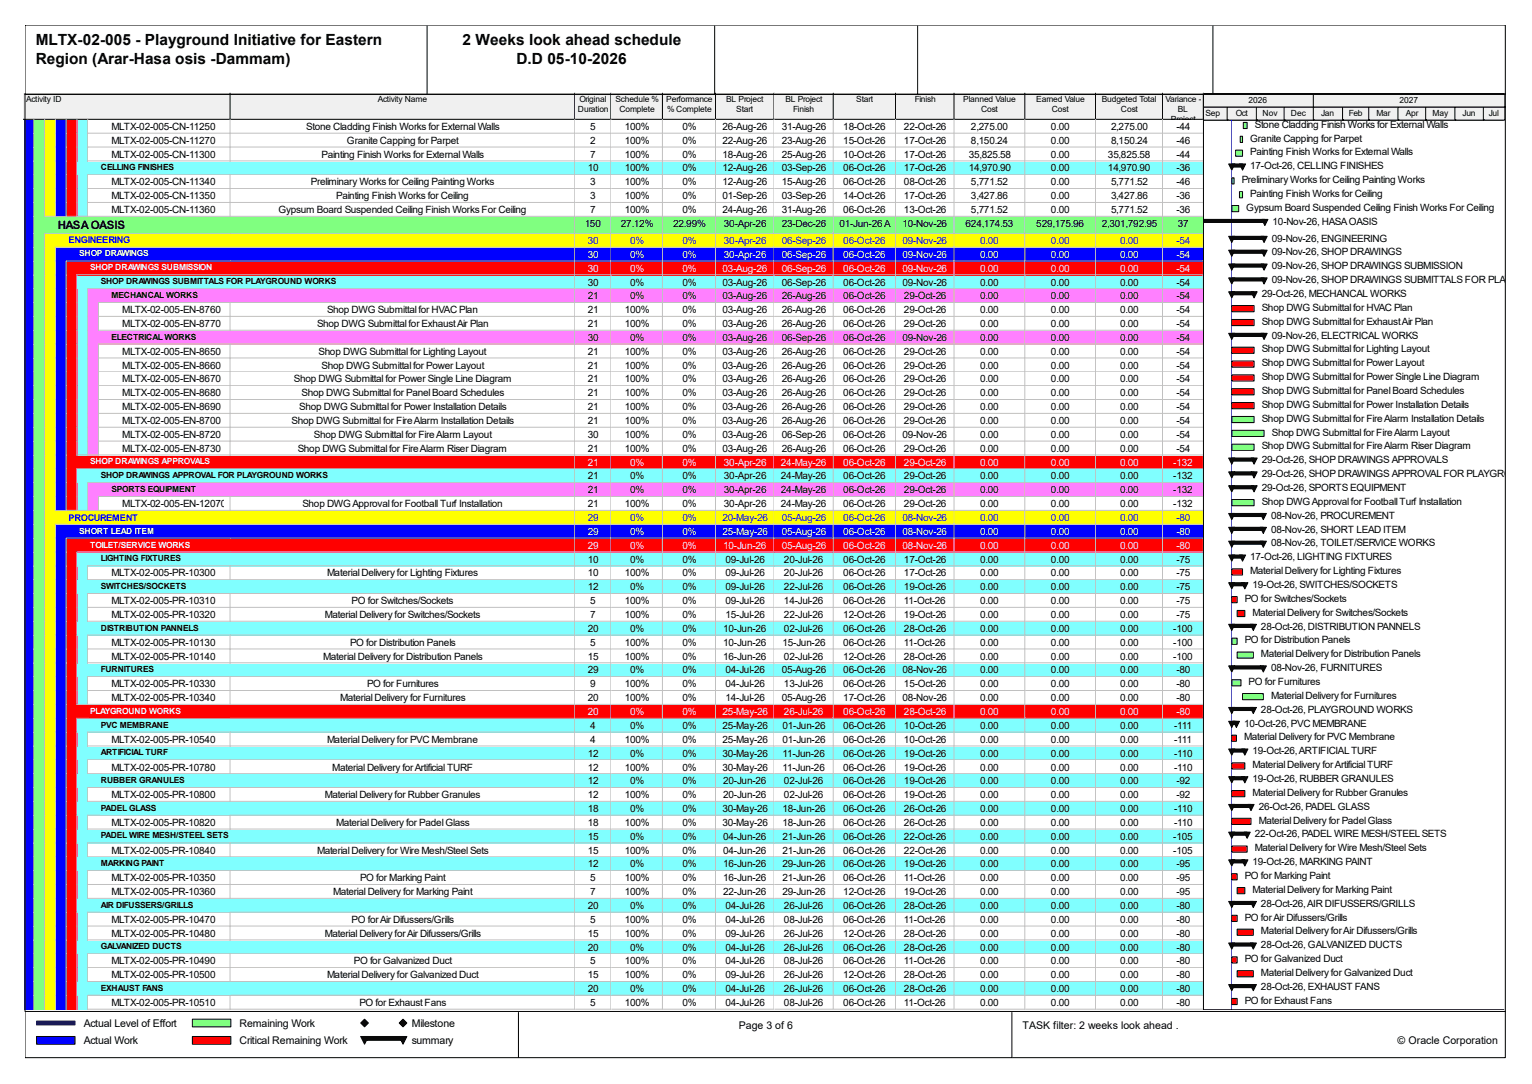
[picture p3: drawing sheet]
<svg xmlns="http://www.w3.org/2000/svg" width="420mm" height="297mm" viewBox="0 0 420 297" stroke-linecap="round" stroke-linejoin="round" font-family="sans-serif">
<defs><g id="words">
<g font-size="4.2">
<text x="9.8" y="12.4">MLTX-02-005 - Playground Initiative for Eastern</text>
<text x="9.8" y="17.7">Region (Arar-Hasa osis -Dammam)</text>
<text x="126.8" y="12.4">2 Weeks look ahead schedule</text>
<text x="141.6" y="17.7">D.D 05-10-2026</text>
</g>
<text font-size="3.2" x="15.8" y="62.7">HASA OASIS</text>
<g font-size="2.9">
<text x="22.9" y="281.3">Actual Level of Effort</text>
<text x="65.7" y="281.3">Remaining Work</text>
<text x="112.9" y="281.3">Milestone</text>
<text x="202.5" y="281.9">Page 3 of 6</text>
<text x="280.3" y="281.9">TASK filter: 2 weeks look ahead .</text>
<text x="22.9" y="286.1">Actual Work</text>
<text x="65.7" y="286.1">Critical Remaining Work</text>
<text x="112.9" y="286.1">summary</text>
<text x="383.2" y="286.1">© Oracle Corporation</text>
</g>
<g font-size="2.7">
<text x="30.6" y="35.6">MLTX-02-005-CN-11250</text>
<text x="83.9" y="35.6">Stone Cladding Finish Works for External Walls</text>
<text x="161.8" y="35.6">5</text>
<text x="171.3" y="35.6">100%</text>
<text x="187.1" y="35.6">0%</text>
<text x="198" y="35.6">26-Aug-26</text>
<text x="214.3" y="35.6">31-Aug-26</text>
<text x="231.2" y="35.6">18-Oct-26</text>
<text x="247.8" y="35.6">22-Oct-26</text>
<text x="266.2" y="35.6">2,275.00</text>
<text x="288.1" y="35.6">0.00</text>
<text x="304.6" y="35.6">2,275.00</text>
<text x="322.5" y="35.6">-44</text>
<text x="344" y="35">Stone Cladding Finish Works for External Walls</text>
<text x="30.6" y="39.4">MLTX-02-005-CN-11270</text>
<text x="95.1" y="39.4">Granite Capping for Parpet</text>
<text x="161.8" y="39.4">2</text>
<text x="171.3" y="39.4">100%</text>
<text x="187.1" y="39.4">0%</text>
<text x="198" y="39.4">22-Aug-26</text>
<text x="214.3" y="39.4">23-Aug-26</text>
<text x="231.2" y="39.4">15-Oct-26</text>
<text x="247.8" y="39.4">17-Oct-26</text>
<text x="266.2" y="39.4">8,150.24</text>
<text x="288.1" y="39.4">0.00</text>
<text x="304.6" y="39.4">8,150.24</text>
<text x="322.5" y="39.4">-46</text>
<text x="342.7" y="38.8">Granite Capping for Parpet</text>
<text x="30.6" y="43.2">MLTX-02-005-CN-11300</text>
<text x="88.2" y="43.2">Painting Finish Works for External Walls</text>
<text x="161.2" y="47">10</text>
<text x="161.8" y="43.2">7</text>
<text x="171.3" y="43.2">100%</text>
<text x="171.3" y="47">100%</text>
<text x="187.1" y="43.2">0%</text>
<text x="187.1" y="47">0%</text>
<text x="198" y="43.2">18-Aug-26</text>
<text x="198" y="47">12-Aug-26</text>
<text x="214.3" y="43.2">25-Aug-26</text>
<text x="214.3" y="47">03-Sep-26</text>
<text x="231.2" y="43.2">10-Oct-26</text>
<text x="231.2" y="47">06-Oct-26</text>
<text x="247.8" y="43.2">17-Oct-26</text>
<text x="247.8" y="47">17-Oct-26</text>
<text x="265.6" y="43.2">35,825.58</text>
<text x="265.6" y="47">14,970.90</text>
<text x="288.1" y="43.2">0.00</text>
<text x="288.1" y="47">0.00</text>
<text x="303.7" y="43.2">35,825.58</text>
<text x="303.7" y="47">14,970.90</text>
<text x="322.5" y="43.2">-44</text>
<text x="322.5" y="47">-36</text>
<text x="342.7" y="42.6">Painting Finish Works for External Walls</text>
<text x="342.7" y="46.4">17-Oct-26, CELLING FINISHES</text>
<text x="30.6" y="50.8">MLTX-02-005-CN-11340</text>
<text x="85.2" y="50.8">Preliminary Works for Ceiling Painting Works</text>
<text x="161.8" y="50.8">3</text>
<text x="171.3" y="50.8">100%</text>
<text x="187.1" y="50.8">0%</text>
<text x="198" y="50.8">12-Aug-26</text>
<text x="214.3" y="50.8">15-Aug-26</text>
<text x="231.2" y="50.8">06-Oct-26</text>
<text x="247.8" y="50.8">08-Oct-26</text>
<text x="266.2" y="50.8">5,771.52</text>
<text x="288.1" y="50.8">0.00</text>
<text x="304.6" y="50.8">5,771.52</text>
<text x="322.5" y="50.8">-46</text>
<text x="340.4" y="50.2">Preliminary Works for Ceiling Painting Works</text>
<text x="342.7" y="54">Painting Finish Works for Ceiling</text>
<text x="30.6" y="54.6">MLTX-02-005-CN-11350</text>
<text x="30.6" y="58.4">MLTX-02-005-CN-11360</text>
<text x="76.4" y="58.4">Gypsum Board Suspended Ceiling Finish Works For Ceiling</text>
<text x="92.2" y="54.6">Painting Finish Works for Ceiling</text>
<text x="161.8" y="54.6">3</text>
<text x="161.8" y="58.4">7</text>
<text x="171.3" y="54.6">100%</text>
<text x="171.3" y="58.4">100%</text>
<text x="187.1" y="54.6">0%</text>
<text x="187.1" y="58.4">0%</text>
<text x="198" y="54.6">01-Sep-26</text>
<text x="198" y="58.4">24-Aug-26</text>
<text x="214.3" y="54.6">03-Sep-26</text>
<text x="214.3" y="58.4">31-Aug-26</text>
<text x="231.2" y="54.6">14-Oct-26</text>
<text x="231.2" y="58.4">06-Oct-26</text>
<text x="247.8" y="54.6">17-Oct-26</text>
<text x="247.8" y="58.4">13-Oct-26</text>
<text x="266.2" y="54.6">3,427.86</text>
<text x="266.2" y="58.4">5,771.52</text>
<text x="288.1" y="54.6">0.00</text>
<text x="288.1" y="58.4">0.00</text>
<text x="304.6" y="54.6">3,427.86</text>
<text x="304.6" y="58.4">5,771.52</text>
<text x="322.5" y="54.6">-36</text>
<text x="322.5" y="58.4">-36</text>
<text x="341.7" y="57.7">Gypsum Board Suspended Ceiling Finish Works For Ceiling</text>
<text x="160.3" y="62.2">150</text>
<text x="170.2" y="62.2">27.12%</text>
<text x="184.6" y="62.2">22.99%</text>
<text x="198.5" y="62.2">30-Apr-26</text>
<text x="214.3" y="62.2">23-Dec-26</text>
<text x="230.1" y="62.2">01-Jun-26 A</text>
<text x="247.4" y="62.2">10-Nov-26</text>
<text x="264.7" y="62.2">624,174.53</text>
<text x="284.1" y="62.2">529,175.96</text>
<text x="302" y="62.2">2,301,792.95</text>
<text x="322.9" y="62.2">37</text>
<text x="348.9" y="61.6">10-Nov-26, HASA OASIS</text>
<text x="348.7" y="66.2">09-Nov-26, ENGINEERING</text>
<text x="348.7" y="70">09-Nov-26, SHOP DRAWINGS</text>
<text x="348.7" y="73.8">09-Nov-26, SHOP DRAWINGS SUBMISSION</text>
<text x="348.7" y="77.6">09-Nov-26, SHOP DRAWINGS SUBMITTALS FOR PLAYGROU</text>
<text x="161.2" y="78.2">30</text>
<text x="161.2" y="82">21</text>
<text x="172.8" y="78.2">0%</text>
<text x="172.8" y="82">0%</text>
<text x="187.1" y="78.2">0%</text>
<text x="187.1" y="82">0%</text>
<text x="198" y="78.2">03-Aug-26</text>
<text x="198" y="82">03-Aug-26</text>
<text x="214.3" y="78.2">06-Sep-26</text>
<text x="214.3" y="82">26-Aug-26</text>
<text x="231.2" y="78.2">06-Oct-26</text>
<text x="231.2" y="82">06-Oct-26</text>
<text x="247.4" y="78.2">09-Nov-26</text>
<text x="247.8" y="82">29-Oct-26</text>
<text x="268.7" y="78.2">0.00</text>
<text x="268.7" y="82">0.00</text>
<text x="288.1" y="78.2">0.00</text>
<text x="288.1" y="82">0.00</text>
<text x="307.1" y="78.2">0.00</text>
<text x="307.1" y="82">0.00</text>
<text x="322.5" y="78.2">-54</text>
<text x="322.5" y="82">-54</text>
<text x="345.9" y="81.4">29-Oct-26, MECHANCAL WORKS</text>
<text x="33.5" y="85.8">MLTX-02-005-EN-8760</text>
<text x="33.5" y="89.6">MLTX-02-005-EN-8770</text>
<text x="86.9" y="89.6">Shop DWG Submittal for Exhaust Air Plan</text>
<text x="89.7" y="85.8">Shop DWG Submittal for HVAC Plan</text>
<text x="161.2" y="85.8">21</text>
<text x="161.2" y="89.6">21</text>
<text x="171.3" y="85.8">100%</text>
<text x="171.3" y="89.6">100%</text>
<text x="187.1" y="85.8">0%</text>
<text x="187.1" y="89.6">0%</text>
<text x="198" y="85.8">03-Aug-26</text>
<text x="198" y="89.6">03-Aug-26</text>
<text x="214.3" y="85.8">26-Aug-26</text>
<text x="214.3" y="89.6">26-Aug-26</text>
<text x="231.2" y="85.8">06-Oct-26</text>
<text x="231.2" y="89.6">06-Oct-26</text>
<text x="247.8" y="85.8">29-Oct-26</text>
<text x="247.8" y="89.6">29-Oct-26</text>
<text x="268.7" y="85.8">0.00</text>
<text x="268.7" y="89.6">0.00</text>
<text x="288.1" y="85.8">0.00</text>
<text x="288.1" y="89.6">0.00</text>
<text x="307.1" y="85.8">0.00</text>
<text x="307.1" y="89.6">0.00</text>
<text x="322.5" y="85.8">-54</text>
<text x="322.5" y="89.6">-54</text>
<text x="345.9" y="85.2">Shop DWG Submittal for HVAC Plan</text>
<text x="345.9" y="89">Shop DWG Submittal for Exhaust Air Plan</text>
<text x="161.2" y="93.4">30</text>
<text x="172.8" y="93.4">0%</text>
<text x="187.1" y="93.4">0%</text>
<text x="198" y="93.4">03-Aug-26</text>
<text x="214.3" y="93.4">06-Sep-26</text>
<text x="231.2" y="93.4">06-Oct-26</text>
<text x="247.4" y="93.4">09-Nov-26</text>
<text x="268.7" y="93.4">0.00</text>
<text x="288.1" y="93.4">0.00</text>
<text x="307.1" y="93.4">0.00</text>
<text x="322.5" y="93.4">-54</text>
<text x="348.7" y="92.8">09-Nov-26, ELECTRICAL WORKS</text>
<text x="33.5" y="97.2">MLTX-02-005-EN-8650</text>
<text x="33.5" y="101">MLTX-02-005-EN-8660</text>
<text x="87.3" y="97.2">Shop DWG Submittal for Lighting Layout</text>
<text x="88.2" y="101">Shop DWG Submittal for Power Layout</text>
<text x="161.2" y="97.2">21</text>
<text x="161.2" y="101">21</text>
<text x="171.3" y="97.2">100%</text>
<text x="171.3" y="101">100%</text>
<text x="187.1" y="97.2">0%</text>
<text x="187.1" y="101">0%</text>
<text x="198" y="97.2">03-Aug-26</text>
<text x="198" y="101">03-Aug-26</text>
<text x="214.3" y="97.2">26-Aug-26</text>
<text x="214.3" y="101">26-Aug-26</text>
<text x="231.2" y="97.2">06-Oct-26</text>
<text x="231.2" y="101">06-Oct-26</text>
<text x="247.8" y="97.2">29-Oct-26</text>
<text x="247.8" y="101">29-Oct-26</text>
<text x="268.7" y="97.2">0.00</text>
<text x="268.7" y="101">0.00</text>
<text x="288.1" y="97.2">0.00</text>
<text x="288.1" y="101">0.00</text>
<text x="307.1" y="97.2">0.00</text>
<text x="307.1" y="101">0.00</text>
<text x="322.5" y="97.2">-54</text>
<text x="322.5" y="101">-54</text>
<text x="345.9" y="96.6">Shop DWG Submittal for Lighting Layout</text>
<text x="345.9" y="100.4">Shop DWG Submittal for Power Layout</text>
<text x="33.5" y="104.8">MLTX-02-005-EN-8670</text>
<text x="80.6" y="104.8">Shop DWG Submittal for Power Single Line Diagram</text>
<text x="161.2" y="104.8">21</text>
<text x="171.3" y="104.8">100%</text>
<text x="187.1" y="104.8">0%</text>
<text x="198" y="104.8">03-Aug-26</text>
<text x="214.3" y="104.8">26-Aug-26</text>
<text x="231.2" y="104.8">06-Oct-26</text>
<text x="247.8" y="104.8">29-Oct-26</text>
<text x="268.7" y="104.8">0.00</text>
<text x="288.1" y="104.8">0.00</text>
<text x="307.1" y="104.8">0.00</text>
<text x="322.5" y="104.8">-54</text>
<text x="345.9" y="104.2">Shop DWG Submittal for Power Single Line Diagram</text>
<text x="345.9" y="108">Shop DWG Submittal for Panel Board Schedules</text>
<text x="33.5" y="108.6">MLTX-02-005-EN-8680</text>
<text x="33.5" y="112.4">MLTX-02-005-EN-8690</text>
<text x="82" y="112.4">Shop DWG Submittal for Power Installation Details</text>
<text x="82.7" y="108.6">Shop DWG Submittal for Panel Board Schedules</text>
<text x="161.2" y="108.6">21</text>
<text x="161.2" y="112.4">21</text>
<text x="171.3" y="108.6">100%</text>
<text x="171.3" y="112.4">100%</text>
<text x="187.1" y="108.6">0%</text>
<text x="187.1" y="112.4">0%</text>
<text x="198" y="108.6">03-Aug-26</text>
<text x="198" y="112.4">03-Aug-26</text>
<text x="214.3" y="108.6">26-Aug-26</text>
<text x="214.3" y="112.4">26-Aug-26</text>
<text x="231.2" y="108.6">06-Oct-26</text>
<text x="231.2" y="112.4">06-Oct-26</text>
<text x="247.8" y="108.6">29-Oct-26</text>
<text x="247.8" y="112.4">29-Oct-26</text>
<text x="268.7" y="108.6">0.00</text>
<text x="268.7" y="112.4">0.00</text>
<text x="288.1" y="108.6">0.00</text>
<text x="288.1" y="112.4">0.00</text>
<text x="307.1" y="108.6">0.00</text>
<text x="307.1" y="112.4">0.00</text>
<text x="322.5" y="108.6">-54</text>
<text x="322.5" y="112.4">-54</text>
<text x="345.9" y="111.8">Shop DWG Submittal for Power Installation Details</text>
<text x="33.5" y="116.2">MLTX-02-005-EN-8700</text>
<text x="33.5" y="120">MLTX-02-005-EN-8720</text>
<text x="79.9" y="116.2">Shop DWG Submittal for Fire Alarm Installation Details</text>
<text x="86.1" y="120">Shop DWG Submittal for Fire Alarm Layout</text>
<text x="161.2" y="116.2">21</text>
<text x="161.2" y="120">30</text>
<text x="171.3" y="116.2">100%</text>
<text x="171.3" y="120">100%</text>
<text x="187.1" y="116.2">0%</text>
<text x="187.1" y="120">0%</text>
<text x="198" y="116.2">03-Aug-26</text>
<text x="198" y="120">03-Aug-26</text>
<text x="214.3" y="116.2">26-Aug-26</text>
<text x="214.3" y="120">06-Sep-26</text>
<text x="231.2" y="116.2">06-Oct-26</text>
<text x="231.2" y="120">06-Oct-26</text>
<text x="247.4" y="120">09-Nov-26</text>
<text x="247.8" y="116.2">29-Oct-26</text>
<text x="268.7" y="116.2">0.00</text>
<text x="268.7" y="120">0.00</text>
<text x="288.1" y="116.2">0.00</text>
<text x="288.1" y="120">0.00</text>
<text x="307.1" y="116.2">0.00</text>
<text x="307.1" y="120">0.00</text>
<text x="322.5" y="116.2">-54</text>
<text x="322.5" y="120">-54</text>
<text x="345.9" y="115.6">Shop DWG Submittal for Fire Alarm Installation Details</text>
<text x="348.7" y="119.3">Shop DWG Submittal for Fire Alarm Layout</text>
<text x="33.5" y="123.8">MLTX-02-005-EN-8730</text>
<text x="81.6" y="123.8">Shop DWG Submittal for Fire Alarm Riser Diagram</text>
<text x="161.2" y="123.8">21</text>
<text x="171.3" y="123.8">100%</text>
<text x="187.1" y="123.8">0%</text>
<text x="198" y="123.8">03-Aug-26</text>
<text x="214.3" y="123.8">26-Aug-26</text>
<text x="231.2" y="123.8">06-Oct-26</text>
<text x="247.8" y="123.8">29-Oct-26</text>
<text x="268.7" y="123.8">0.00</text>
<text x="288.1" y="123.8">0.00</text>
<text x="307.1" y="123.8">0.00</text>
<text x="322.5" y="123.8">-54</text>
<text x="345.9" y="123.1">Shop DWG Submittal for Fire Alarm Riser Diagram</text>
<text x="161.2" y="131.4">21</text>
<text x="172.8" y="131.4">0%</text>
<text x="187.1" y="131.4">0%</text>
<text x="198.5" y="131.4">30-Apr-26</text>
<text x="214.1" y="131.4">24-May-26</text>
<text x="231.2" y="131.4">06-Oct-26</text>
<text x="247.8" y="131.4">29-Oct-26</text>
<text x="268.7" y="131.4">0.00</text>
<text x="288.1" y="131.4">0.00</text>
<text x="307.1" y="131.4">0.00</text>
<text x="321.6" y="131.4">-132</text>
<text x="345.9" y="127">29-Oct-26, SHOP DRAWINGS APPROVALS</text>
<text x="345.9" y="130.7">29-Oct-26, SHOP DRAWINGS APPROVAL FOR PLAYGROUND W</text>
<text x="161.2" y="135.2">21</text>
<text x="172.8" y="135.2">0%</text>
<text x="187.1" y="135.2">0%</text>
<text x="198.5" y="135.2">30-Apr-26</text>
<text x="214.1" y="135.2">24-May-26</text>
<text x="231.2" y="135.2">06-Oct-26</text>
<text x="247.8" y="135.2">29-Oct-26</text>
<text x="268.7" y="135.2">0.00</text>
<text x="288.1" y="135.2">0.00</text>
<text x="307.1" y="135.2">0.00</text>
<text x="321.6" y="135.2">-132</text>
<text x="345.9" y="134.5">29-Oct-26, SPORTS EQUIPMENT</text>
<text x="33.5" y="139">MLTX-02-005-EN-12070</text>
<text x="82.9" y="139">Shop DWG Approval for Football Turf Installation</text>
<text x="161.2" y="139">21</text>
<text x="171.3" y="139">100%</text>
<text x="187.1" y="139">0%</text>
<text x="198.5" y="139">30-Apr-26</text>
<text x="214.1" y="139">24-May-26</text>
<text x="231.2" y="139">06-Oct-26</text>
<text x="247.8" y="139">29-Oct-26</text>
<text x="268.7" y="139">0.00</text>
<text x="288.1" y="139">0.00</text>
<text x="307.1" y="139">0.00</text>
<text x="321.6" y="139">-132</text>
<text x="345.9" y="138.3">Shop DWG Approval for Football Turf Installation</text>
<text x="348.4" y="142.1">08-Nov-26, PROCUREMENT</text>
<text x="348.4" y="145.9">08-Nov-26, SHORT LEAD ITEM</text>
<text x="348.4" y="149.7">08-Nov-26, TOILET/SERVICE WORKS</text>
<text x="161.2" y="154.1">10</text>
<text x="172.8" y="154.1">0%</text>
<text x="187.1" y="154.1">0%</text>
<text x="198.9" y="154.1">09-Jul-26</text>
<text x="214.9" y="154.1">20-Jul-26</text>
<text x="231.2" y="154.1">06-Oct-26</text>
<text x="247.8" y="154.1">17-Oct-26</text>
<text x="268.7" y="154.1">0.00</text>
<text x="288.1" y="154.1">0.00</text>
<text x="307.1" y="154.1">0.00</text>
<text x="322.5" y="154.1">-75</text>
<text x="342.7" y="153.5">17-Oct-26, LIGHTING FIXTURES</text>
<text x="30.6" y="157.9">MLTX-02-005-PR-10300</text>
<text x="89.7" y="157.9">Material Delivery for Lighting Fixtures</text>
<text x="161.2" y="157.9">10</text>
<text x="161.2" y="161.8">12</text>
<text x="171.3" y="157.9">100%</text>
<text x="172.8" y="161.8">0%</text>
<text x="187.1" y="157.9">0%</text>
<text x="187.1" y="161.8">0%</text>
<text x="198.9" y="157.9">09-Jul-26</text>
<text x="198.9" y="161.8">09-Jul-26</text>
<text x="214.9" y="157.9">20-Jul-26</text>
<text x="214.9" y="161.8">22-Jul-26</text>
<text x="231.2" y="157.9">06-Oct-26</text>
<text x="231.2" y="161.8">06-Oct-26</text>
<text x="247.8" y="157.9">17-Oct-26</text>
<text x="247.8" y="161.8">19-Oct-26</text>
<text x="268.7" y="157.9">0.00</text>
<text x="268.7" y="161.8">0.00</text>
<text x="288.1" y="157.9">0.00</text>
<text x="288.1" y="161.8">0.00</text>
<text x="307.1" y="157.9">0.00</text>
<text x="307.1" y="161.8">0.00</text>
<text x="322.5" y="157.9">-75</text>
<text x="322.5" y="161.8">-75</text>
<text x="342.7" y="157.3">Material Delivery for Lighting Fixtures</text>
<text x="343.4" y="161.1">19-Oct-26, SWITCHES/SOCKETS</text>
<text x="30.6" y="165.5">MLTX-02-005-PR-10310</text>
<text x="96.4" y="165.5">PO for Switches/Sockets</text>
<text x="161.8" y="165.5">5</text>
<text x="171.3" y="165.5">100%</text>
<text x="187.1" y="165.5">0%</text>
<text x="198.9" y="165.5">09-Jul-26</text>
<text x="214.9" y="165.5">14-Jul-26</text>
<text x="231.2" y="165.5">06-Oct-26</text>
<text x="247.8" y="165.5">11-Oct-26</text>
<text x="268.7" y="165.5">0.00</text>
<text x="288.1" y="165.5">0.00</text>
<text x="307.1" y="165.5">0.00</text>
<text x="322.5" y="165.5">-75</text>
<text x="341.2" y="164.9">PO for Switches/Sockets</text>
<text x="30.6" y="169.3">MLTX-02-005-PR-10320</text>
<text x="89" y="169.3">Material Delivery for Switches/Sockets</text>
<text x="161.2" y="173.1">20</text>
<text x="161.8" y="169.3">7</text>
<text x="171.3" y="169.3">100%</text>
<text x="172.8" y="173.1">0%</text>
<text x="187.1" y="169.3">0%</text>
<text x="187.1" y="173.1">0%</text>
<text x="198.2" y="173.1">10-Jun-26</text>
<text x="198.9" y="169.3">15-Jul-26</text>
<text x="214.9" y="169.3">22-Jul-26</text>
<text x="214.9" y="173.1">02-Jul-26</text>
<text x="231.2" y="169.3">12-Oct-26</text>
<text x="231.2" y="173.1">06-Oct-26</text>
<text x="247.8" y="169.3">19-Oct-26</text>
<text x="247.8" y="173.1">28-Oct-26</text>
<text x="268.7" y="169.3">0.00</text>
<text x="268.7" y="173.1">0.00</text>
<text x="288.1" y="169.3">0.00</text>
<text x="288.1" y="173.1">0.00</text>
<text x="307.1" y="169.3">0.00</text>
<text x="307.1" y="173.1">0.00</text>
<text x="321.6" y="173.1">-100</text>
<text x="322.5" y="169.3">-75</text>
<text x="343.4" y="168.7">Material Delivery for Switches/Sockets</text>
<text x="345.7" y="172.5">28-Oct-26, DISTRIBUTION PANNELS</text>
<text x="30.6" y="176.9">MLTX-02-005-PR-10130</text>
<text x="96" y="176.9">PO for Distribution Panels</text>
<text x="161.8" y="176.9">5</text>
<text x="171.3" y="176.9">100%</text>
<text x="187.1" y="176.9">0%</text>
<text x="198.2" y="176.9">10-Jun-26</text>
<text x="214.5" y="176.9">15-Jun-26</text>
<text x="231.2" y="176.9">06-Oct-26</text>
<text x="247.8" y="176.9">11-Oct-26</text>
<text x="268.7" y="176.9">0.00</text>
<text x="288.1" y="176.9">0.00</text>
<text x="307.1" y="176.9">0.00</text>
<text x="321.6" y="176.9">-100</text>
<text x="341.2" y="176.3">PO for Distribution Panels</text>
<text x="30.6" y="180.7">MLTX-02-005-PR-10140</text>
<text x="88.6" y="180.7">Material Delivery for Distribution Panels</text>
<text x="161.2" y="180.7">15</text>
<text x="161.2" y="184.5">29</text>
<text x="171.3" y="180.7">100%</text>
<text x="172.8" y="184.5">0%</text>
<text x="187.1" y="180.7">0%</text>
<text x="187.1" y="184.5">0%</text>
<text x="198.2" y="180.7">16-Jun-26</text>
<text x="198.9" y="184.5">04-Jul-26</text>
<text x="214.3" y="184.5">05-Aug-26</text>
<text x="214.9" y="180.7">02-Jul-26</text>
<text x="231.2" y="180.7">12-Oct-26</text>
<text x="231.2" y="184.5">06-Oct-26</text>
<text x="247.4" y="184.5">08-Nov-26</text>
<text x="247.8" y="180.7">28-Oct-26</text>
<text x="268.7" y="180.7">0.00</text>
<text x="268.7" y="184.5">0.00</text>
<text x="288.1" y="180.7">0.00</text>
<text x="288.1" y="184.5">0.00</text>
<text x="307.1" y="180.7">0.00</text>
<text x="307.1" y="184.5">0.00</text>
<text x="321.6" y="180.7">-100</text>
<text x="322.5" y="184.5">-80</text>
<text x="345.7" y="180.1">Material Delivery for Distribution Panels</text>
<text x="348.4" y="183.9">08-Nov-26, FURNITURES</text>
<text x="30.6" y="188.3">MLTX-02-005-PR-10330</text>
<text x="100.6" y="188.3">PO for Furnitures</text>
<text x="161.8" y="188.3">9</text>
<text x="171.3" y="188.3">100%</text>
<text x="187.1" y="188.3">0%</text>
<text x="198.9" y="188.3">04-Jul-26</text>
<text x="214.9" y="188.3">13-Jul-26</text>
<text x="231.2" y="188.3">06-Oct-26</text>
<text x="247.8" y="188.3">15-Oct-26</text>
<text x="268.7" y="188.3">0.00</text>
<text x="288.1" y="188.3">0.00</text>
<text x="307.1" y="188.3">0.00</text>
<text x="322.5" y="188.3">-80</text>
<text x="342.3" y="187.7">PO for Furnitures</text>
<text x="348.4" y="191.5">Material Delivery for Furnitures</text>
<text x="30.6" y="192.1">MLTX-02-005-PR-10340</text>
<text x="93.2" y="192.1">Material Delivery for Furnitures</text>
<text x="161.2" y="192.1">20</text>
<text x="171.3" y="192.1">100%</text>
<text x="187.1" y="192.1">0%</text>
<text x="198.9" y="192.1">14-Jul-26</text>
<text x="214.3" y="192.1">05-Aug-26</text>
<text x="231.2" y="192.1">17-Oct-26</text>
<text x="247.4" y="192.1">08-Nov-26</text>
<text x="268.7" y="192.1">0.00</text>
<text x="288.1" y="192.1">0.00</text>
<text x="307.1" y="192.1">0.00</text>
<text x="322.5" y="192.1">-80</text>
<text x="345.7" y="195.3">28-Oct-26, PLAYGROUND WORKS</text>
<text x="30.6" y="203.5">MLTX-02-005-PR-10540</text>
<text x="89.7" y="203.5">Material Delivery for PVC Membrane</text>
<text x="161.8" y="199.7">4</text>
<text x="161.8" y="203.5">4</text>
<text x="171.3" y="203.5">100%</text>
<text x="172.8" y="199.7">0%</text>
<text x="187.1" y="199.7">0%</text>
<text x="187.1" y="203.5">0%</text>
<text x="198" y="199.7">25-May-26</text>
<text x="198" y="203.5">25-May-26</text>
<text x="214.5" y="199.7">01-Jun-26</text>
<text x="214.5" y="203.5">01-Jun-26</text>
<text x="231.2" y="199.7">06-Oct-26</text>
<text x="231.2" y="203.5">06-Oct-26</text>
<text x="247.8" y="199.7">10-Oct-26</text>
<text x="247.8" y="203.5">10-Oct-26</text>
<text x="268.7" y="199.7">0.00</text>
<text x="268.7" y="203.5">0.00</text>
<text x="288.1" y="199.7">0.00</text>
<text x="288.1" y="203.5">0.00</text>
<text x="307.1" y="199.7">0.00</text>
<text x="307.1" y="203.5">0.00</text>
<text x="321.9" y="199.7">-111</text>
<text x="321.9" y="203.5">-111</text>
<text x="341.1" y="199.1">10-Oct-26, PVC MEMBRANE</text>
<text x="341.1" y="202.9">Material Delivery for PVC Membrane</text>
<text x="161.2" y="207.3">12</text>
<text x="172.8" y="207.3">0%</text>
<text x="187.1" y="207.3">0%</text>
<text x="198" y="207.3">30-May-26</text>
<text x="214.5" y="207.3">11-Jun-26</text>
<text x="231.2" y="207.3">06-Oct-26</text>
<text x="247.8" y="207.3">19-Oct-26</text>
<text x="268.7" y="207.3">0.00</text>
<text x="288.1" y="207.3">0.00</text>
<text x="307.1" y="207.3">0.00</text>
<text x="321.9" y="207.3">-110</text>
<text x="343.4" y="206.7">19-Oct-26, ARTIFICIAL TURF</text>
<text x="30.6" y="211.1">MLTX-02-005-PR-10780</text>
<text x="91.1" y="211.1">Material Delivery for Artificial TURF</text>
<text x="161.2" y="211.1">12</text>
<text x="161.2" y="214.9">12</text>
<text x="171.3" y="211.1">100%</text>
<text x="172.8" y="214.9">0%</text>
<text x="187.1" y="211.1">0%</text>
<text x="187.1" y="214.9">0%</text>
<text x="198" y="211.1">30-May-26</text>
<text x="198.2" y="214.9">20-Jun-26</text>
<text x="214.5" y="211.1">11-Jun-26</text>
<text x="214.9" y="214.9">02-Jul-26</text>
<text x="231.2" y="211.1">06-Oct-26</text>
<text x="231.2" y="214.9">06-Oct-26</text>
<text x="247.8" y="211.1">19-Oct-26</text>
<text x="247.8" y="214.9">19-Oct-26</text>
<text x="268.7" y="211.1">0.00</text>
<text x="268.7" y="214.9">0.00</text>
<text x="288.1" y="211.1">0.00</text>
<text x="288.1" y="214.9">0.00</text>
<text x="307.1" y="211.1">0.00</text>
<text x="307.1" y="214.9">0.00</text>
<text x="321.9" y="211.1">-110</text>
<text x="322.5" y="214.9">-92</text>
<text x="343.4" y="210.5">Material Delivery for Artificial TURF</text>
<text x="343.4" y="214.2">19-Oct-26, RUBBER GRANULES</text>
<text x="30.6" y="218.7">MLTX-02-005-PR-10800</text>
<text x="89" y="218.7">Material Delivery for Rubber Granules</text>
<text x="161.2" y="218.7">12</text>
<text x="171.3" y="218.7">100%</text>
<text x="187.1" y="218.7">0%</text>
<text x="198.2" y="218.7">20-Jun-26</text>
<text x="214.9" y="218.7">02-Jul-26</text>
<text x="231.2" y="218.7">06-Oct-26</text>
<text x="247.8" y="218.7">19-Oct-26</text>
<text x="268.7" y="218.7">0.00</text>
<text x="288.1" y="218.7">0.00</text>
<text x="307.1" y="218.7">0.00</text>
<text x="322.5" y="218.7">-92</text>
<text x="343.4" y="218.1">Material Delivery for Rubber Granules</text>
<text x="345.1" y="221.9">26-Oct-26, PADEL GLASS</text>
<text x="30.6" y="226.3">MLTX-02-005-PR-10820</text>
<text x="92.2" y="226.3">Material Delivery for Padel Glass</text>
<text x="161.2" y="222.5">18</text>
<text x="161.2" y="226.3">18</text>
<text x="171.3" y="226.3">100%</text>
<text x="172.8" y="222.5">0%</text>
<text x="187.1" y="222.5">0%</text>
<text x="187.1" y="226.3">0%</text>
<text x="198" y="222.5">30-May-26</text>
<text x="198" y="226.3">30-May-26</text>
<text x="214.5" y="222.5">18-Jun-26</text>
<text x="214.5" y="226.3">18-Jun-26</text>
<text x="231.2" y="222.5">06-Oct-26</text>
<text x="231.2" y="226.3">06-Oct-26</text>
<text x="247.8" y="222.5">26-Oct-26</text>
<text x="247.8" y="226.3">26-Oct-26</text>
<text x="268.7" y="222.5">0.00</text>
<text x="268.7" y="226.3">0.00</text>
<text x="288.1" y="222.5">0.00</text>
<text x="288.1" y="226.3">0.00</text>
<text x="307.1" y="222.5">0.00</text>
<text x="307.1" y="226.3">0.00</text>
<text x="321.9" y="222.5">-110</text>
<text x="321.9" y="226.3">-110</text>
<text x="345.1" y="225.6">Material Delivery for Padel Glass</text>
<text x="30.6" y="233.9">MLTX-02-005-PR-10840</text>
<text x="86.9" y="233.9">Material Delivery for Wire Mesh/Steel Sets</text>
<text x="161.2" y="230.1">15</text>
<text x="161.2" y="233.9">15</text>
<text x="171.3" y="233.9">100%</text>
<text x="172.8" y="230.1">0%</text>
<text x="187.1" y="230.1">0%</text>
<text x="187.1" y="233.9">0%</text>
<text x="198.2" y="230.1">04-Jun-26</text>
<text x="198.2" y="233.9">04-Jun-26</text>
<text x="214.5" y="230.1">21-Jun-26</text>
<text x="214.5" y="233.9">21-Jun-26</text>
<text x="231.2" y="230.1">06-Oct-26</text>
<text x="231.2" y="233.9">06-Oct-26</text>
<text x="247.8" y="230.1">22-Oct-26</text>
<text x="247.8" y="233.9">22-Oct-26</text>
<text x="268.7" y="230.1">0.00</text>
<text x="268.7" y="233.9">0.00</text>
<text x="288.1" y="230.1">0.00</text>
<text x="288.1" y="233.9">0.00</text>
<text x="307.1" y="230.1">0.00</text>
<text x="307.1" y="233.9">0.00</text>
<text x="321.6" y="230.1">-105</text>
<text x="321.6" y="233.9">-105</text>
<text x="344" y="229.4">22-Oct-26, PADEL WIRE MESH/STEEL SETS</text>
<text x="344" y="233.3">Material Delivery for Wire Mesh/Steel Sets</text>
<text x="161.2" y="237.7">12</text>
<text x="172.8" y="237.7">0%</text>
<text x="187.1" y="237.7">0%</text>
<text x="198.2" y="237.7">16-Jun-26</text>
<text x="214.5" y="237.7">29-Jun-26</text>
<text x="231.2" y="237.7">06-Oct-26</text>
<text x="247.8" y="237.7">19-Oct-26</text>
<text x="268.7" y="237.7">0.00</text>
<text x="288.1" y="237.7">0.00</text>
<text x="307.1" y="237.7">0.00</text>
<text x="322.5" y="237.7">-95</text>
<text x="343.4" y="237">19-Oct-26, MARKING PAINT</text>
<text x="30.6" y="241.5">MLTX-02-005-PR-10350</text>
<text x="30.6" y="245.3">MLTX-02-005-PR-10360</text>
<text x="91.3" y="245.3">Material Delivery for Marking Paint</text>
<text x="98.7" y="241.5">PO for Marking Paint</text>
<text x="161.8" y="241.5">5</text>
<text x="161.8" y="245.3">7</text>
<text x="171.3" y="241.5">100%</text>
<text x="171.3" y="245.3">100%</text>
<text x="187.1" y="241.5">0%</text>
<text x="187.1" y="245.3">0%</text>
<text x="198.2" y="241.5">16-Jun-26</text>
<text x="198.2" y="245.3">22-Jun-26</text>
<text x="214.5" y="241.5">21-Jun-26</text>
<text x="214.5" y="245.3">29-Jun-26</text>
<text x="231.2" y="241.5">06-Oct-26</text>
<text x="231.2" y="245.3">12-Oct-26</text>
<text x="247.8" y="241.5">11-Oct-26</text>
<text x="247.8" y="245.3">19-Oct-26</text>
<text x="268.7" y="241.5">0.00</text>
<text x="268.7" y="245.3">0.00</text>
<text x="288.1" y="241.5">0.00</text>
<text x="288.1" y="245.3">0.00</text>
<text x="307.1" y="241.5">0.00</text>
<text x="307.1" y="245.3">0.00</text>
<text x="322.5" y="241.5">-95</text>
<text x="322.5" y="245.3">-95</text>
<text x="341.2" y="240.8">PO for Marking Paint</text>
<text x="343.4" y="244.6">Material Delivery for Marking Paint</text>
<text x="161.2" y="249">20</text>
<text x="172.8" y="249">0%</text>
<text x="187.1" y="249">0%</text>
<text x="198.9" y="249">04-Jul-26</text>
<text x="214.9" y="249">26-Jul-26</text>
<text x="231.2" y="249">06-Oct-26</text>
<text x="247.8" y="249">28-Oct-26</text>
<text x="268.7" y="249">0.00</text>
<text x="288.1" y="249">0.00</text>
<text x="307.1" y="249">0.00</text>
<text x="322.5" y="249">-80</text>
<text x="345.7" y="248.4">28-Oct-26, AIR DIFUSSERS/GRILLS</text>
<text x="30.6" y="252.9">MLTX-02-005-PR-10470</text>
<text x="30.6" y="256.7">MLTX-02-005-PR-10480</text>
<text x="89" y="256.7">Material Delivery for Air Difussers/Grills</text>
<text x="96.4" y="252.9">PO for Air Difussers/Grills</text>
<text x="161.2" y="256.7">15</text>
<text x="161.8" y="252.9">5</text>
<text x="171.3" y="252.9">100%</text>
<text x="171.3" y="256.7">100%</text>
<text x="187.1" y="252.9">0%</text>
<text x="187.1" y="256.7">0%</text>
<text x="198.9" y="252.9">04-Jul-26</text>
<text x="198.9" y="256.7">09-Jul-26</text>
<text x="214.9" y="252.9">08-Jul-26</text>
<text x="214.9" y="256.7">26-Jul-26</text>
<text x="231.2" y="252.9">06-Oct-26</text>
<text x="231.2" y="256.7">12-Oct-26</text>
<text x="247.8" y="252.9">11-Oct-26</text>
<text x="247.8" y="256.7">28-Oct-26</text>
<text x="268.7" y="252.9">0.00</text>
<text x="268.7" y="256.7">0.00</text>
<text x="288.1" y="252.9">0.00</text>
<text x="288.1" y="256.7">0.00</text>
<text x="307.1" y="252.9">0.00</text>
<text x="307.1" y="256.7">0.00</text>
<text x="322.5" y="252.9">-80</text>
<text x="322.5" y="256.7">-80</text>
<text x="341.2" y="252.2">PO for Air Difussers/Grills</text>
<text x="345.7" y="256">Material Delivery for Air Difussers/Grills</text>
<text x="161.2" y="260.4">20</text>
<text x="172.8" y="260.4">0%</text>
<text x="187.1" y="260.4">0%</text>
<text x="198.9" y="260.4">04-Jul-26</text>
<text x="214.9" y="260.4">26-Jul-26</text>
<text x="231.2" y="260.4">06-Oct-26</text>
<text x="247.8" y="260.4">28-Oct-26</text>
<text x="268.7" y="260.4">0.00</text>
<text x="288.1" y="260.4">0.00</text>
<text x="307.1" y="260.4">0.00</text>
<text x="322.5" y="260.4">-80</text>
<text x="341.2" y="263.6">PO for Galvanized Duct</text>
<text x="345.7" y="259.8">28-Oct-26, GALVANIZED DUCTS</text>
<text x="30.6" y="264.2">MLTX-02-005-PR-10490</text>
<text x="30.6" y="268.1">MLTX-02-005-PR-10500</text>
<text x="89.7" y="268.1">Material Delivery for Galvanized Duct</text>
<text x="97" y="264.2">PO for Galvanized Duct</text>
<text x="161.2" y="268.1">15</text>
<text x="161.8" y="264.2">5</text>
<text x="171.3" y="264.2">100%</text>
<text x="171.3" y="268.1">100%</text>
<text x="187.1" y="264.2">0%</text>
<text x="187.1" y="268.1">0%</text>
<text x="198.9" y="264.2">04-Jul-26</text>
<text x="198.9" y="268.1">09-Jul-26</text>
<text x="214.9" y="264.2">08-Jul-26</text>
<text x="214.9" y="268.1">26-Jul-26</text>
<text x="231.2" y="264.2">06-Oct-26</text>
<text x="231.2" y="268.1">12-Oct-26</text>
<text x="247.8" y="264.2">11-Oct-26</text>
<text x="247.8" y="268.1">28-Oct-26</text>
<text x="268.7" y="264.2">0.00</text>
<text x="268.7" y="268.1">0.00</text>
<text x="288.1" y="264.2">0.00</text>
<text x="288.1" y="268.1">0.00</text>
<text x="307.1" y="264.2">0.00</text>
<text x="307.1" y="268.1">0.00</text>
<text x="322.5" y="264.2">-80</text>
<text x="322.5" y="268.1">-80</text>
<text x="345.7" y="267.4">Material Delivery for Galvanized Duct</text>
<text x="30.6" y="275.6">MLTX-02-005-PR-10510</text>
<text x="98.5" y="275.6">PO for Exhaust Fans</text>
<text x="161.2" y="271.9">20</text>
<text x="161.8" y="275.6">5</text>
<text x="171.3" y="275.6">100%</text>
<text x="172.8" y="271.9">0%</text>
<text x="187.1" y="271.9">0%</text>
<text x="187.1" y="275.6">0%</text>
<text x="198.9" y="271.9">04-Jul-26</text>
<text x="198.9" y="275.6">04-Jul-26</text>
<text x="214.9" y="271.9">26-Jul-26</text>
<text x="214.9" y="275.6">08-Jul-26</text>
<text x="231.2" y="271.9">06-Oct-26</text>
<text x="231.2" y="275.6">06-Oct-26</text>
<text x="247.8" y="271.9">28-Oct-26</text>
<text x="247.8" y="275.6">11-Oct-26</text>
<text x="268.7" y="271.9">0.00</text>
<text x="268.7" y="275.6">0.00</text>
<text x="288.1" y="271.9">0.00</text>
<text x="288.1" y="275.6">0.00</text>
<text x="307.1" y="271.9">0.00</text>
<text x="307.1" y="275.6">0.00</text>
<text x="322.5" y="271.9">-80</text>
<text x="322.5" y="275.6">-80</text>
<text x="341.2" y="275">PO for Exhaust Fans</text>
<text x="345.7" y="271.2">28-Oct-26, EXHAUST FANS</text>
</g>
<g font-size="2.7" fill="#00f">
<text x="161.2" y="66.8">30</text>
<text x="172.8" y="66.8">0%</text>
<text x="187.1" y="66.8">0%</text>
<text x="198.5" y="66.8">30-Apr-26</text>
<text x="214.3" y="66.8">06-Sep-26</text>
<text x="231.2" y="66.8">06-Oct-26</text>
<text x="247.4" y="66.8">09-Nov-26</text>
<text x="268.7" y="66.8">0.00</text>
<text x="288.1" y="66.8">0.00</text>
<text x="307.1" y="66.8">0.00</text>
<text x="322.5" y="66.8">-54</text>
<text x="161.2" y="142.7">29</text>
<text x="172.8" y="142.7">0%</text>
<text x="187.1" y="142.7">0%</text>
<text x="198" y="142.7">20-May-26</text>
<text x="214.3" y="142.7">05-Aug-26</text>
<text x="231.2" y="142.7">06-Oct-26</text>
<text x="247.4" y="142.7">08-Nov-26</text>
<text x="268.7" y="142.7">0.00</text>
<text x="288.1" y="142.7">0.00</text>
<text x="307.1" y="142.7">0.00</text>
<text x="322.5" y="142.7">-80</text>
</g>
<g font-size="2.7" fill="#fff">
<text x="161.2" y="70.6">30</text>
<text x="172.8" y="70.6">0%</text>
<text x="187.1" y="70.6">0%</text>
<text x="198.5" y="70.6">30-Apr-26</text>
<text x="214.3" y="70.6">06-Sep-26</text>
<text x="231.2" y="70.6">06-Oct-26</text>
<text x="247.4" y="70.6">09-Nov-26</text>
<text x="268.7" y="70.6">0.00</text>
<text x="288.1" y="70.6">0.00</text>
<text x="307.1" y="70.6">0.00</text>
<text x="322.5" y="70.6">-54</text>
<text x="161.2" y="74.4">30</text>
<text x="172.8" y="74.4">0%</text>
<text x="187.1" y="74.4">0%</text>
<text x="198" y="74.4">03-Aug-26</text>
<text x="214.3" y="74.4">06-Sep-26</text>
<text x="231.2" y="74.4">06-Oct-26</text>
<text x="247.4" y="74.4">09-Nov-26</text>
<text x="268.7" y="74.4">0.00</text>
<text x="288.1" y="74.4">0.00</text>
<text x="307.1" y="74.4">0.00</text>
<text x="322.5" y="74.4">-54</text>
<text x="161.2" y="127.6">21</text>
<text x="172.8" y="127.6">0%</text>
<text x="187.1" y="127.6">0%</text>
<text x="198.5" y="127.6">30-Apr-26</text>
<text x="214.1" y="127.6">24-May-26</text>
<text x="231.2" y="127.6">06-Oct-26</text>
<text x="247.8" y="127.6">29-Oct-26</text>
<text x="268.7" y="127.6">0.00</text>
<text x="288.1" y="127.6">0.00</text>
<text x="307.1" y="127.6">0.00</text>
<text x="321.6" y="127.6">-132</text>
<text x="161.2" y="146.6">29</text>
<text x="172.8" y="146.6">0%</text>
<text x="187.1" y="146.6">0%</text>
<text x="198" y="146.6">25-May-26</text>
<text x="214.3" y="146.6">05-Aug-26</text>
<text x="231.2" y="146.6">06-Oct-26</text>
<text x="247.4" y="146.6">08-Nov-26</text>
<text x="268.7" y="146.6">0.00</text>
<text x="288.1" y="146.6">0.00</text>
<text x="307.1" y="146.6">0.00</text>
<text x="322.5" y="146.6">-80</text>
<text x="161.2" y="150.4">29</text>
<text x="172.8" y="150.4">0%</text>
<text x="187.1" y="150.4">0%</text>
<text x="198.2" y="150.4">10-Jun-26</text>
<text x="214.3" y="150.4">05-Aug-26</text>
<text x="231.2" y="150.4">06-Oct-26</text>
<text x="247.4" y="150.4">08-Nov-26</text>
<text x="268.7" y="150.4">0.00</text>
<text x="288.1" y="150.4">0.00</text>
<text x="307.1" y="150.4">0.00</text>
<text x="322.5" y="150.4">-80</text>
<text x="161.2" y="195.9">20</text>
<text x="172.8" y="195.9">0%</text>
<text x="187.1" y="195.9">0%</text>
<text x="198" y="195.9">25-May-26</text>
<text x="214.9" y="195.9">26-Jul-26</text>
<text x="231.2" y="195.9">06-Oct-26</text>
<text x="247.8" y="195.9">28-Oct-26</text>
<text x="268.7" y="195.9">0.00</text>
<text x="288.1" y="195.9">0.00</text>
<text x="307.1" y="195.9">0.00</text>
<text x="322.5" y="195.9">-80</text>
</g>
<g font-size="2.5" fill="#00f">
<text x="18.8" y="66.7">ENGINEERING</text>
<text x="18.8" y="142.6">PROCUREMENT</text>
</g>
<g font-size="2.3">
<text x="7.2" y="27.9">Activity ID</text>
<text x="103.5" y="27.9">Activity Name</text>
<text x="158.8" y="27.9">Original</text>
<text x="168.7" y="27.9">Schedule %</text>
<text x="182.7" y="27.9">Performance</text>
<text x="199.1" y="27.9">BL Project</text>
<text x="215.3" y="27.9">BL Project</text>
<text x="234.7" y="27.9">Start</text>
<text x="250.8" y="27.9">Finish</text>
<text x="264.1" y="27.9">Planned Value</text>
<text x="284.1" y="27.9">Earned Value</text>
<text x="302" y="27.9">Budgeted Total</text>
<text x="319.5" y="27.9">Variance -</text>
<text x="342.3" y="28.1">2026</text>
<text x="383.7" y="28.1">2027</text>
<text x="158.4" y="30.6">Duration</text>
<text x="169.8" y="30.6">Complete</text>
<text x="182.9" y="30.6">% Complete</text>
<text x="201.8" y="30.6">Start</text>
<text x="217.5" y="30.6">Finish</text>
<text x="268.9" y="30.6">Cost</text>
<text x="288.3" y="30.6">Cost</text>
<text x="307.3" y="30.6">Cost</text>
<text x="321" y="33.4">Project</text>
<text x="322.9" y="30.6">BL</text>
<text x="330.5" y="31.7">Sep</text>
<text x="338.8" y="31.7">Oct</text>
<text x="346.1" y="31.7">Nov</text>
<text x="353.9" y="31.7">Dec</text>
<text x="362.2" y="31.7">Jan</text>
<text x="369.7" y="31.7">Feb</text>
<text x="377.3" y="31.7">Mar</text>
<text x="385.4" y="31.7">Apr</text>
<text x="392.7" y="31.7">May</text>
<text x="400.9" y="31.7">Jun</text>
<text x="408.1" y="31.7">Jul</text>
<text x="27.6" y="46.7">CELLING FINISHES</text>
<text x="27.6" y="77.9">SHOP DRAWINGS SUBMITTALS FOR PLAYGROUND WORKS</text>
<text x="30.6" y="81.7">MECHANCAL WORKS</text>
<text x="30.6" y="93">ELECTRICAL WORKS</text>
<text x="27.6" y="131">SHOP DRAWINGS APPROVAL FOR PLAYGROUND WORKS</text>
<text x="30.6" y="134.8">SPORTS EQUIPMENT</text>
<text x="27.6" y="153.8">LIGHTING FIXTURES</text>
<text x="27.6" y="161.4">SWITCHES/SOCKETS</text>
<text x="27.6" y="172.8">DISTRIBUTION PANNELS</text>
<text x="27.6" y="184.2">FURNITURES</text>
<text x="27.6" y="199.4">PVC MEMBRANE</text>
<text x="27.6" y="207">ARTIFICIAL TURF</text>
<text x="27.6" y="214.5">RUBBER GRANULES</text>
<text x="27.6" y="222.2">PADEL GLASS</text>
<text x="27.6" y="229.7">PADEL WIRE MESH/STEEL SETS</text>
<text x="27.6" y="237.3">MARKING PAINT</text>
<text x="27.6" y="248.7">AIR DIFUSSERS/GRILLS</text>
<text x="27.6" y="260.1">GALVANIZED DUCTS</text>
<text x="27.6" y="271.5">EXHAUST FANS</text>
</g>
<g font-size="2.3" fill="#fff">
<text x="21.7" y="70.3">SHOP DRAWINGS</text>
<text x="24.7" y="74.1">SHOP DRAWINGS SUBMISSION</text>
<text x="24.7" y="127.3">SHOP DRAWINGS APPROVALS</text>
<text x="21.7" y="146.2">SHORT LEAD ITEM</text>
<text x="24.7" y="150">TOILET/SERVICE WORKS</text>
<text x="24.7" y="195.6">PLAYGROUND WORKS</text>
</g>
</g></defs>
<path d="M6.5 25.5h56.8v7.4h-56.8z" fill="#f0f0f0"/>
<path d="M63.1 25.5v7.2h-56.8" fill="none" stroke="#000" stroke-width=".27"/>
<path d="M63.3 25.5h94.5v7.4h-94.5z" fill="#f0f0f0"/>
<path d="M157.6 25.5v7.2h-94.5" fill="none" stroke="#000" stroke-width=".27"/>
<path d="M157.8 25.5h9.9v7.4h-9.9z" fill="#f0f0f0"/>
<path d="M167.5 25.5v7.2h-9.9" fill="none" stroke="#000" stroke-width=".27"/>
<path d="M167.7 25.5h14.1v7.4h-14.1z" fill="#f0f0f0"/>
<path d="M181.6 25.5v7.2h-14.1" fill="none" stroke="#000" stroke-width=".27"/>
<path d="M181.8 25.5h14.6v7.4h-14.6z" fill="#f0f0f0"/>
<path d="M196.2 25.5v7.2h-14.6" fill="none" stroke="#000" stroke-width=".27"/>
<path d="M196.4 25.5h16v7.4h-16z" fill="#f0f0f0"/>
<path d="M212.2 25.5v7.2h-16" fill="none" stroke="#000" stroke-width=".27"/>
<path d="M212.4 25.5h16.2v7.4h-16.2z" fill="#f0f0f0"/>
<path d="M228.4 25.5v7.2h-16.2" fill="none" stroke="#000" stroke-width=".27"/>
<path d="M228.6 25.5h17.1v7.4h-17.1z" fill="#f0f0f0"/>
<path d="M245.5 25.5v7.2h-17.1" fill="none" stroke="#000" stroke-width=".27"/>
<path d="M245.7 25.5h16v7.4h-16z" fill="#f0f0f0"/>
<path d="M261.5 25.5v7.2h-16" fill="none" stroke="#000" stroke-width=".27"/>
<path d="M261.7 25.5h19.5v7.4h-19.5z" fill="#f0f0f0"/>
<path d="M280.9 25.5v7.2h-19.4" fill="none" stroke="#000" stroke-width=".27"/>
<path d="M281.2 25.5h19.4v7.4h-19.4z" fill="#f0f0f0"/>
<path d="M300.3 25.5v7.2h-19.4" fill="none" stroke="#000" stroke-width=".27"/>
<path d="M300.6 25.5h18.3v7.4h-18.3z" fill="#f0f0f0"/>
<path d="M318.7 25.5v7.2h-18.4" fill="none" stroke="#000" stroke-width=".27"/>
<path d="M318.9 25.5h11.2v7.4h-11.2z" fill="#f0f0f0"/>
<path d="M329.9 25.5v7.2h-11.2" fill="none" stroke="#000" stroke-width=".27"/>
<path d="M6.5 32.9h3v3.8h-3z" fill="#00f"/>
<path d="M9.3 32.7v4" fill="none" stroke="#c0c0c0" stroke-width=".27"/>
<path d="M9.5 32.9h2.9v3.8h-2.9z" fill="#80ff80"/>
<path d="M12.2 32.7v4" fill="none" stroke="#c0c0c0" stroke-width=".27"/>
<path d="M12.4 32.9h3v3.8h-3z" fill="#ff0"/>
<path d="M15.2 32.7v4" fill="none" stroke="#c0c0c0" stroke-width=".27"/>
<path d="M15.4 32.9h2.9v3.8h-2.9z" fill="#00f"/>
<path d="M18.1 32.7v4" fill="none" stroke="#c0c0c0" stroke-width=".27"/>
<path d="M18.3 32.9h3v3.8h-3z" fill="#f00"/>
<path d="M21.1 32.7v4" fill="none" stroke="#c0c0c0" stroke-width=".27"/>
<path d="M21.3 32.9h3v3.8h-3z" fill="#80ffff"/>
<path d="M24 32.7v4" fill="none" stroke="#c0c0c0" stroke-width=".27"/>
<path d="M24.3 32.9h39v3.8h-39z" fill="#fff"/>
<path d="M24 36.5h39.3M63.1 32.7v4" fill="none" stroke="#c0c0c0" stroke-width=".27"/>
<g fill="#fff">
<path d="M63.3 32.9h94.5v3.8h-94.5z"/>
<path d="M63.7 33.3h93.4v3h-93.4z"/>
</g>
<path d="M157.6 32.7v3.8h-94.3" fill="none" stroke="#c0c0c0" stroke-width=".27"/>
<g fill="#fff">
<path d="M157.8 32.9h9.9v3.8h-9.9z"/>
<path d="M158.2 33.3h8.8v3h-8.8z"/>
</g>
<path d="M167.5 32.7v3.8h-9.7" fill="none" stroke="#c0c0c0" stroke-width=".27"/>
<g fill="#fff">
<path d="M167.7 32.9h14.1v3.8h-14.1z"/>
<path d="M168.1 33.3h13.1v3h-13.1z"/>
</g>
<path d="M181.6 32.7v3.8h-13.9" fill="none" stroke="#c0c0c0" stroke-width=".27"/>
<g fill="#fff">
<path d="M181.8 32.9h14.6v3.8h-14.6z"/>
<path d="M182.2 33.3h13.5v3h-13.5z"/>
</g>
<path d="M196.2 32.7v3.8h-14.4" fill="none" stroke="#c0c0c0" stroke-width=".27"/>
<g fill="#fff">
<path d="M196.4 32.9h16v3.8h-16z"/>
<path d="M196.8 33.3h15v3h-15z"/>
</g>
<path d="M212.2 32.7v3.8h-15.8" fill="none" stroke="#c0c0c0" stroke-width=".27"/>
<g fill="#fff">
<path d="M212.4 32.9h16.2v3.8h-16.2z"/>
<path d="M212.8 33.3h15.2v3h-15.2z"/>
</g>
<path d="M228.4 32.7v3.8h-16" fill="none" stroke="#c0c0c0" stroke-width=".27"/>
<g fill="#fff">
<path d="M228.6 32.9h17.1v3.8h-17.1z"/>
<path d="M229.1 33.3h16v3h-16z"/>
</g>
<path d="M245.5 32.7v3.8h-16.9" fill="none" stroke="#c0c0c0" stroke-width=".27"/>
<g fill="#fff">
<path d="M245.7 32.9h16v3.8h-16z"/>
<path d="M246.1 33.3h15v3h-15z"/>
</g>
<path d="M261.5 32.7v3.8h-15.8" fill="none" stroke="#c0c0c0" stroke-width=".27"/>
<g fill="#fff">
<path d="M261.7 32.9h19.5v3.8h-19.5z"/>
<path d="M262.2 33.3h18.3v3h-18.3z"/>
</g>
<path d="M280.9 32.7v3.8h-19.1" fill="none" stroke="#c0c0c0" stroke-width=".27"/>
<g fill="#fff">
<path d="M281.2 32.9h19.4v3.8h-19.4z"/>
<path d="M281.6 33.3h18.3v3h-18.3z"/>
</g>
<path d="M300.3 32.7v3.8h-19.1" fill="none" stroke="#c0c0c0" stroke-width=".27"/>
<g fill="#fff">
<path d="M300.6 32.9h18.3v3.8h-18.3z"/>
<path d="M301 33.3h17.3v3h-17.3z"/>
</g>
<path d="M318.7 32.7v3.8h-18.1" fill="none" stroke="#c0c0c0" stroke-width=".27"/>
<g fill="#fff">
<path d="M318.9 32.9h11.2v3.8h-11.2z"/>
<path d="M319.3 33.3h10.1v3h-10.1z"/>
</g>
<path d="M329.9 32.7v3.8h-11" fill="none" stroke="#c0c0c0" stroke-width=".27"/>
<path d="M6.5 36.7h3v3.8h-3z" fill="#00f"/>
<path d="M9.3 36.5v4" fill="none" stroke="#c0c0c0" stroke-width=".27"/>
<path d="M9.5 36.7h2.9v3.8h-2.9z" fill="#80ff80"/>
<path d="M12.2 36.5v4" fill="none" stroke="#c0c0c0" stroke-width=".27"/>
<path d="M12.4 36.7h3v3.8h-3z" fill="#ff0"/>
<path d="M15.2 36.5v4" fill="none" stroke="#c0c0c0" stroke-width=".27"/>
<path d="M15.4 36.7h2.9v3.8h-2.9z" fill="#00f"/>
<path d="M18.1 36.5v4" fill="none" stroke="#c0c0c0" stroke-width=".27"/>
<path d="M18.3 36.7h3v3.8h-3z" fill="#f00"/>
<path d="M21.1 36.5v4" fill="none" stroke="#c0c0c0" stroke-width=".27"/>
<path d="M21.3 36.7h3v3.8h-3z" fill="#80ffff"/>
<path d="M24 36.5v4" fill="none" stroke="#c0c0c0" stroke-width=".27"/>
<path d="M24.3 36.7h39v3.8h-39z" fill="#fff"/>
<path d="M63.1 36.5v4M24 40.3h39.3" fill="none" stroke="#c0c0c0" stroke-width=".27"/>
<g fill="#fff">
<path d="M63.3 36.7h94.5v3.8h-94.5z"/>
<path d="M63.7 37.1h93.4v3h-93.4z"/>
</g>
<path d="M157.6 36.5v3.8h-94.3" fill="none" stroke="#c0c0c0" stroke-width=".27"/>
<g fill="#fff">
<path d="M157.8 36.7h9.9v3.8h-9.9z"/>
<path d="M158.2 37.1h8.8v3h-8.8z"/>
</g>
<path d="M167.5 36.5v3.8h-9.7" fill="none" stroke="#c0c0c0" stroke-width=".27"/>
<g fill="#fff">
<path d="M167.7 36.7h14.1v3.8h-14.1z"/>
<path d="M168.1 37.1h13.1v3h-13.1z"/>
</g>
<path d="M181.6 36.5v3.8h-13.9" fill="none" stroke="#c0c0c0" stroke-width=".27"/>
<g fill="#fff">
<path d="M181.8 36.7h14.6v3.8h-14.6z"/>
<path d="M182.2 37.1h13.5v3h-13.5z"/>
</g>
<path d="M196.2 36.5v3.8h-14.4" fill="none" stroke="#c0c0c0" stroke-width=".27"/>
<g fill="#fff">
<path d="M196.4 36.7h16v3.8h-16z"/>
<path d="M196.8 37.1h15v3h-15z"/>
</g>
<path d="M212.2 36.5v3.8h-15.8" fill="none" stroke="#c0c0c0" stroke-width=".27"/>
<g fill="#fff">
<path d="M212.4 36.7h16.2v3.8h-16.2z"/>
<path d="M212.8 37.1h15.2v3h-15.2z"/>
</g>
<path d="M228.4 36.5v3.8h-16" fill="none" stroke="#c0c0c0" stroke-width=".27"/>
<g fill="#fff">
<path d="M228.6 36.7h17.1v3.8h-17.1z"/>
<path d="M229.1 37.1h16v3h-16z"/>
</g>
<path d="M245.5 36.5v3.8h-16.9" fill="none" stroke="#c0c0c0" stroke-width=".27"/>
<g fill="#fff">
<path d="M245.7 36.7h16v3.8h-16z"/>
<path d="M246.1 37.1h15v3h-15z"/>
</g>
<path d="M261.5 36.5v3.8h-15.8" fill="none" stroke="#c0c0c0" stroke-width=".27"/>
<g fill="#fff">
<path d="M261.7 36.7h19.5v3.8h-19.5z"/>
<path d="M262.2 37.1h18.3v3h-18.3z"/>
</g>
<path d="M280.9 36.5v3.8h-19.1" fill="none" stroke="#c0c0c0" stroke-width=".27"/>
<g fill="#fff">
<path d="M281.2 36.7h19.4v3.8h-19.4z"/>
<path d="M281.6 37.1h18.3v3h-18.3z"/>
</g>
<path d="M300.3 36.5v3.8h-19.1" fill="none" stroke="#c0c0c0" stroke-width=".27"/>
<g fill="#fff">
<path d="M300.6 36.7h18.3v3.8h-18.3z"/>
<path d="M301 37.1h17.3v3h-17.3z"/>
</g>
<path d="M318.7 36.5v3.8h-18.1" fill="none" stroke="#c0c0c0" stroke-width=".27"/>
<g fill="#fff">
<path d="M318.9 36.7h11.2v3.8h-11.2z"/>
<path d="M319.3 37.1h10.1v3h-10.1z"/>
</g>
<path d="M329.9 36.5v3.8h-11" fill="none" stroke="#c0c0c0" stroke-width=".27"/>
<path d="M6.5 40.5h3v3.8h-3z" fill="#00f"/>
<path d="M9.3 40.3v4" fill="none" stroke="#c0c0c0" stroke-width=".27"/>
<path d="M9.5 40.5h2.9v3.8h-2.9z" fill="#80ff80"/>
<path d="M12.2 40.3v4" fill="none" stroke="#c0c0c0" stroke-width=".27"/>
<path d="M12.4 40.5h3v3.8h-3z" fill="#ff0"/>
<path d="M15.2 40.3v4" fill="none" stroke="#c0c0c0" stroke-width=".27"/>
<path d="M15.4 40.5h2.9v3.8h-2.9z" fill="#00f"/>
<path d="M18.1 40.3v4" fill="none" stroke="#c0c0c0" stroke-width=".27"/>
<path d="M18.3 40.5h3v3.8h-3z" fill="#f00"/>
<path d="M21.1 40.3v4" fill="none" stroke="#c0c0c0" stroke-width=".27"/>
<path d="M21.3 40.5h3v3.8h-3z" fill="#80ffff"/>
<path d="M24 40.3v4" fill="none" stroke="#c0c0c0" stroke-width=".27"/>
<path d="M24.3 40.5h39v3.8h-39z" fill="#fff"/>
<path d="M24 44.1h39.3M63.1 40.3v4" fill="none" stroke="#c0c0c0" stroke-width=".27"/>
<g fill="#fff">
<path d="M63.3 40.5h94.5v3.8h-94.5z"/>
<path d="M63.7 40.9h93.4v3h-93.4z"/>
</g>
<path d="M157.6 40.3v3.8h-94.3" fill="none" stroke="#c0c0c0" stroke-width=".27"/>
<g fill="#fff">
<path d="M157.8 40.5h9.9v3.8h-9.9z"/>
<path d="M158.2 40.9h8.8v3h-8.8z"/>
</g>
<path d="M167.5 40.3v3.8h-9.7" fill="none" stroke="#c0c0c0" stroke-width=".27"/>
<g fill="#fff">
<path d="M167.7 40.5h14.1v3.8h-14.1z"/>
<path d="M168.1 40.9h13.1v3h-13.1z"/>
</g>
<path d="M181.6 40.3v3.8h-13.9" fill="none" stroke="#c0c0c0" stroke-width=".27"/>
<g fill="#fff">
<path d="M181.8 40.5h14.6v3.8h-14.6z"/>
<path d="M182.2 40.9h13.5v3h-13.5z"/>
</g>
<path d="M196.2 40.3v3.8h-14.4" fill="none" stroke="#c0c0c0" stroke-width=".27"/>
<g fill="#fff">
<path d="M196.4 40.5h16v3.8h-16z"/>
<path d="M196.8 40.9h15v3h-15z"/>
</g>
<path d="M212.2 40.3v3.8h-15.8" fill="none" stroke="#c0c0c0" stroke-width=".27"/>
<g fill="#fff">
<path d="M212.4 40.5h16.2v3.8h-16.2z"/>
<path d="M212.8 40.9h15.2v3h-15.2z"/>
</g>
<path d="M228.4 40.3v3.8h-16" fill="none" stroke="#c0c0c0" stroke-width=".27"/>
<g fill="#fff">
<path d="M228.6 40.5h17.1v3.8h-17.1z"/>
<path d="M229.1 40.9h16v3h-16z"/>
</g>
<path d="M245.5 40.3v3.8h-16.9" fill="none" stroke="#c0c0c0" stroke-width=".27"/>
<g fill="#fff">
<path d="M245.7 40.5h16v3.8h-16z"/>
<path d="M246.1 40.9h15v3h-15z"/>
</g>
<path d="M261.5 40.3v3.8h-15.8" fill="none" stroke="#c0c0c0" stroke-width=".27"/>
<g fill="#fff">
<path d="M261.7 40.5h19.5v3.8h-19.5z"/>
<path d="M262.2 40.9h18.3v3h-18.3z"/>
</g>
<path d="M280.9 40.3v3.8h-19.1" fill="none" stroke="#c0c0c0" stroke-width=".27"/>
<g fill="#fff">
<path d="M281.2 40.5h19.4v3.8h-19.4z"/>
<path d="M281.6 40.9h18.3v3h-18.3z"/>
</g>
<path d="M300.3 40.3v3.8h-19.1" fill="none" stroke="#c0c0c0" stroke-width=".27"/>
<g fill="#fff">
<path d="M300.6 40.5h18.3v3.8h-18.3z"/>
<path d="M301 40.9h17.3v3h-17.3z"/>
</g>
<path d="M318.7 40.3v3.8h-18.1" fill="none" stroke="#c0c0c0" stroke-width=".27"/>
<g fill="#fff">
<path d="M318.9 40.5h11.2v3.8h-11.2z"/>
<path d="M319.3 40.9h10.1v3h-10.1z"/>
</g>
<path d="M329.9 40.3v3.8h-11" fill="none" stroke="#c0c0c0" stroke-width=".27"/>
<path d="M6.5 44.3h3v3.8h-3z" fill="#00f"/>
<path d="M9.3 44.1v4" fill="none" stroke="#c0c0c0" stroke-width=".27"/>
<path d="M9.5 44.3h2.9v3.8h-2.9z" fill="#80ff80"/>
<path d="M12.2 44.1v4" fill="none" stroke="#c0c0c0" stroke-width=".27"/>
<path d="M12.4 44.3h3v3.8h-3z" fill="#ff0"/>
<path d="M15.2 44.1v4" fill="none" stroke="#c0c0c0" stroke-width=".27"/>
<path d="M15.4 44.3h2.9v3.8h-2.9z" fill="#00f"/>
<path d="M18.1 44.1v4" fill="none" stroke="#c0c0c0" stroke-width=".27"/>
<path d="M18.3 44.3h3v3.8h-3z" fill="#f00"/>
<path d="M21.1 44.1v4" fill="none" stroke="#c0c0c0" stroke-width=".27"/>
<path d="M21.3 44.3h42v3.8h-42z" fill="#80ffff"/>
<path d="M24 47.9h39.3" fill="none" stroke="#c0c0c0" stroke-width=".27"/>
<g fill="#80ffff">
<path d="M63.3 44.3h94.5v3.8h-94.5z"/>
<path d="M27.4 44.7h129.7v3h-129.7z"/>
</g>
<path d="M157.6 44.1v3.8h-94.3" fill="none" stroke="#c0c0c0" stroke-width=".27"/>
<g fill="#80ffff">
<path d="M157.8 44.3h9.9v3.8h-9.9z"/>
<path d="M158.2 44.7h8.8v3h-8.8z"/>
</g>
<path d="M167.5 44.1v3.8h-9.7" fill="none" stroke="#c0c0c0" stroke-width=".27"/>
<g fill="#80ffff">
<path d="M167.7 44.3h14.1v3.8h-14.1z"/>
<path d="M168.1 44.7h13.1v3h-13.1z"/>
</g>
<path d="M181.6 44.1v3.8h-13.9" fill="none" stroke="#c0c0c0" stroke-width=".27"/>
<g fill="#80ffff">
<path d="M181.8 44.3h14.6v3.8h-14.6z"/>
<path d="M182.2 44.7h13.5v3h-13.5z"/>
</g>
<path d="M196.2 44.1v3.8h-14.4" fill="none" stroke="#c0c0c0" stroke-width=".27"/>
<g fill="#80ffff">
<path d="M196.4 44.3h16v3.8h-16z"/>
<path d="M196.8 44.7h15v3h-15z"/>
</g>
<path d="M212.2 44.1v3.8h-15.8" fill="none" stroke="#c0c0c0" stroke-width=".27"/>
<g fill="#80ffff">
<path d="M212.4 44.3h16.2v3.8h-16.2z"/>
<path d="M212.8 44.7h15.2v3h-15.2z"/>
</g>
<path d="M228.4 44.1v3.8h-16" fill="none" stroke="#c0c0c0" stroke-width=".27"/>
<g fill="#80ffff">
<path d="M228.6 44.3h17.1v3.8h-17.1z"/>
<path d="M229.1 44.7h16v3h-16z"/>
</g>
<path d="M245.5 44.1v3.8h-16.9" fill="none" stroke="#c0c0c0" stroke-width=".27"/>
<g fill="#80ffff">
<path d="M245.7 44.3h16v3.8h-16z"/>
<path d="M246.1 44.7h15v3h-15z"/>
</g>
<path d="M261.5 44.1v3.8h-15.8" fill="none" stroke="#c0c0c0" stroke-width=".27"/>
<g fill="#80ffff">
<path d="M261.7 44.3h19.5v3.8h-19.5z"/>
<path d="M262.2 44.7h18.3v3h-18.3z"/>
</g>
<path d="M280.9 44.1v3.8h-19.1" fill="none" stroke="#c0c0c0" stroke-width=".27"/>
<g fill="#80ffff">
<path d="M281.2 44.3h19.4v3.8h-19.4z"/>
<path d="M281.6 44.7h18.3v3h-18.3z"/>
</g>
<path d="M300.3 44.1v3.8h-19.1" fill="none" stroke="#c0c0c0" stroke-width=".27"/>
<g fill="#80ffff">
<path d="M300.6 44.3h18.3v3.8h-18.3z"/>
<path d="M301 44.7h17.3v3h-17.3z"/>
</g>
<path d="M318.7 44.1v3.8h-18.1" fill="none" stroke="#c0c0c0" stroke-width=".27"/>
<g fill="#80ffff">
<path d="M318.9 44.3h11.2v3.8h-11.2z"/>
<path d="M319.3 44.7h10.1v3h-10.1z"/>
</g>
<path d="M329.9 44.1v3.8h-11" fill="none" stroke="#c0c0c0" stroke-width=".27"/>
<path d="M6.5 48.1h3v3.8h-3z" fill="#00f"/>
<path d="M9.3 47.9v4" fill="none" stroke="#c0c0c0" stroke-width=".27"/>
<path d="M9.5 48.1h2.9v3.8h-2.9z" fill="#80ff80"/>
<path d="M12.2 47.9v4" fill="none" stroke="#c0c0c0" stroke-width=".27"/>
<path d="M12.4 48.1h3v3.8h-3z" fill="#ff0"/>
<path d="M15.2 47.9v4" fill="none" stroke="#c0c0c0" stroke-width=".27"/>
<path d="M15.4 48.1h2.9v3.8h-2.9z" fill="#00f"/>
<path d="M18.1 47.9v4" fill="none" stroke="#c0c0c0" stroke-width=".27"/>
<path d="M18.3 48.1h3v3.8h-3z" fill="#f00"/>
<path d="M21.1 47.9v4" fill="none" stroke="#c0c0c0" stroke-width=".27"/>
<path d="M21.3 48.1h3v3.8h-3z" fill="#80ffff"/>
<path d="M24 47.9v4" fill="none" stroke="#c0c0c0" stroke-width=".27"/>
<path d="M24.3 48.1h39v3.8h-39z" fill="#fff"/>
<path d="M24 51.7h39.3M63.1 47.9v4" fill="none" stroke="#c0c0c0" stroke-width=".27"/>
<g fill="#fff">
<path d="M63.3 48.1h94.5v3.8h-94.5z"/>
<path d="M63.7 48.5h93.4v3h-93.4z"/>
</g>
<path d="M157.6 47.9v3.8h-94.3" fill="none" stroke="#c0c0c0" stroke-width=".27"/>
<g fill="#fff">
<path d="M157.8 48.1h9.9v3.8h-9.9z"/>
<path d="M158.2 48.5h8.8v3h-8.8z"/>
</g>
<path d="M167.5 47.9v3.8h-9.7" fill="none" stroke="#c0c0c0" stroke-width=".27"/>
<g fill="#fff">
<path d="M167.7 48.1h14.1v3.8h-14.1z"/>
<path d="M168.1 48.5h13.1v3h-13.1z"/>
</g>
<path d="M181.6 47.9v3.8h-13.9" fill="none" stroke="#c0c0c0" stroke-width=".27"/>
<g fill="#fff">
<path d="M181.8 48.1h14.6v3.8h-14.6z"/>
<path d="M182.2 48.5h13.5v3h-13.5z"/>
</g>
<path d="M196.2 47.9v3.8h-14.4" fill="none" stroke="#c0c0c0" stroke-width=".27"/>
<g fill="#fff">
<path d="M196.4 48.1h16v3.8h-16z"/>
<path d="M196.8 48.5h15v3h-15z"/>
</g>
<path d="M212.2 47.9v3.8h-15.8" fill="none" stroke="#c0c0c0" stroke-width=".27"/>
<g fill="#fff">
<path d="M212.4 48.1h16.2v3.8h-16.2z"/>
<path d="M212.8 48.5h15.2v3h-15.2z"/>
</g>
<path d="M228.4 47.9v3.8h-16" fill="none" stroke="#c0c0c0" stroke-width=".27"/>
<g fill="#fff">
<path d="M228.6 48.1h17.1v3.8h-17.1z"/>
<path d="M229.1 48.5h16v3h-16z"/>
</g>
<path d="M245.5 47.9v3.8h-16.9" fill="none" stroke="#c0c0c0" stroke-width=".27"/>
<g fill="#fff">
<path d="M245.7 48.1h16v3.8h-16z"/>
<path d="M246.1 48.5h15v3h-15z"/>
</g>
<path d="M261.5 47.9v3.8h-15.8" fill="none" stroke="#c0c0c0" stroke-width=".27"/>
<g fill="#fff">
<path d="M261.7 48.1h19.5v3.8h-19.5z"/>
<path d="M262.2 48.5h18.3v3h-18.3z"/>
</g>
<path d="M280.9 47.9v3.8h-19.1" fill="none" stroke="#c0c0c0" stroke-width=".27"/>
<g fill="#fff">
<path d="M281.2 48.1h19.4v3.8h-19.4z"/>
<path d="M281.6 48.5h18.3v3h-18.3z"/>
</g>
<path d="M300.3 47.9v3.8h-19.1" fill="none" stroke="#c0c0c0" stroke-width=".27"/>
<g fill="#fff">
<path d="M300.6 48.1h18.3v3.8h-18.3z"/>
<path d="M301 48.5h17.3v3h-17.3z"/>
</g>
<path d="M318.7 47.9v3.8h-18.1" fill="none" stroke="#c0c0c0" stroke-width=".27"/>
<g fill="#fff">
<path d="M318.9 48.1h11.2v3.8h-11.2z"/>
<path d="M319.3 48.5h10.1v3h-10.1z"/>
</g>
<path d="M329.9 47.9v3.8h-11" fill="none" stroke="#c0c0c0" stroke-width=".27"/>
<path d="M6.5 51.9h3v3.8h-3z" fill="#00f"/>
<path d="M9.3 51.7v4" fill="none" stroke="#c0c0c0" stroke-width=".27"/>
<path d="M9.5 51.9h2.9v3.8h-2.9z" fill="#80ff80"/>
<path d="M12.2 51.7v4" fill="none" stroke="#c0c0c0" stroke-width=".27"/>
<path d="M12.4 51.9h3v3.8h-3z" fill="#ff0"/>
<path d="M15.2 51.7v4" fill="none" stroke="#c0c0c0" stroke-width=".27"/>
<path d="M15.4 51.9h2.9v3.8h-2.9z" fill="#00f"/>
<path d="M18.1 51.7v4" fill="none" stroke="#c0c0c0" stroke-width=".27"/>
<path d="M18.3 51.9h3v3.8h-3z" fill="#f00"/>
<path d="M21.1 51.7v4" fill="none" stroke="#c0c0c0" stroke-width=".27"/>
<path d="M21.3 51.9h3v3.8h-3z" fill="#80ffff"/>
<path d="M24 51.7v4" fill="none" stroke="#c0c0c0" stroke-width=".27"/>
<path d="M24.3 51.9h39v3.8h-39z" fill="#fff"/>
<path d="M24 55.5h39.3M63.1 51.7v4" fill="none" stroke="#c0c0c0" stroke-width=".27"/>
<g fill="#fff">
<path d="M63.3 51.9h94.5v3.8h-94.5z"/>
<path d="M63.7 52.3h93.4v2.9h-93.4z"/>
</g>
<path d="M157.6 51.7v3.8h-94.3" fill="none" stroke="#c0c0c0" stroke-width=".27"/>
<g fill="#fff">
<path d="M157.8 51.9h9.9v3.8h-9.9z"/>
<path d="M158.2 52.3h8.8v2.9h-8.8z"/>
</g>
<path d="M167.5 51.7v3.8h-9.7" fill="none" stroke="#c0c0c0" stroke-width=".27"/>
<g fill="#fff">
<path d="M167.7 51.9h14.1v3.8h-14.1z"/>
<path d="M168.1 52.3h13.1v2.9h-13.1z"/>
</g>
<path d="M181.6 51.7v3.8h-13.9" fill="none" stroke="#c0c0c0" stroke-width=".27"/>
<g fill="#fff">
<path d="M181.8 51.9h14.6v3.8h-14.6z"/>
<path d="M182.2 52.3h13.5v2.9h-13.5z"/>
</g>
<path d="M196.2 51.7v3.8h-14.4" fill="none" stroke="#c0c0c0" stroke-width=".27"/>
<g fill="#fff">
<path d="M196.4 51.9h16v3.8h-16z"/>
<path d="M196.8 52.3h15v2.9h-15z"/>
</g>
<path d="M212.2 51.7v3.8h-15.8" fill="none" stroke="#c0c0c0" stroke-width=".27"/>
<g fill="#fff">
<path d="M212.4 51.9h16.2v3.8h-16.2z"/>
<path d="M212.8 52.3h15.2v2.9h-15.2z"/>
</g>
<path d="M228.4 51.7v3.8h-16" fill="none" stroke="#c0c0c0" stroke-width=".27"/>
<g fill="#fff">
<path d="M228.6 51.9h17.1v3.8h-17.1z"/>
<path d="M229.1 52.3h16v2.9h-16z"/>
</g>
<path d="M245.5 51.7v3.8h-16.9" fill="none" stroke="#c0c0c0" stroke-width=".27"/>
<g fill="#fff">
<path d="M245.7 51.9h16v3.8h-16z"/>
<path d="M246.1 52.3h15v2.9h-15z"/>
</g>
<path d="M261.5 51.7v3.8h-15.8" fill="none" stroke="#c0c0c0" stroke-width=".27"/>
<g fill="#fff">
<path d="M261.7 51.9h19.5v3.8h-19.5z"/>
<path d="M262.2 52.3h18.3v2.9h-18.3z"/>
</g>
<path d="M280.9 51.7v3.8h-19.1" fill="none" stroke="#c0c0c0" stroke-width=".27"/>
<g fill="#fff">
<path d="M281.2 51.9h19.4v3.8h-19.4z"/>
<path d="M281.6 52.3h18.3v2.9h-18.3z"/>
</g>
<path d="M300.3 51.7v3.8h-19.1" fill="none" stroke="#c0c0c0" stroke-width=".27"/>
<g fill="#fff">
<path d="M300.6 51.9h18.3v3.8h-18.3z"/>
<path d="M301 52.3h17.3v2.9h-17.3z"/>
</g>
<path d="M318.7 51.7v3.8h-18.1" fill="none" stroke="#c0c0c0" stroke-width=".27"/>
<g fill="#fff">
<path d="M318.9 51.9h11.2v3.8h-11.2z"/>
<path d="M319.3 52.3h10.1v2.9h-10.1z"/>
</g>
<path d="M329.9 51.7v3.8h-11" fill="none" stroke="#c0c0c0" stroke-width=".27"/>
<path d="M6.5 55.7h3v3.8h-3z" fill="#00f"/>
<path d="M9.3 55.5v4" fill="none" stroke="#c0c0c0" stroke-width=".27"/>
<path d="M9.5 55.7h2.9v3.8h-2.9z" fill="#80ff80"/>
<path d="M12.2 55.5v4" fill="none" stroke="#c0c0c0" stroke-width=".27"/>
<path d="M12.4 55.7h3v3.8h-3z" fill="#ff0"/>
<path d="M12.2 59.3h3.2M15.2 55.5v4" fill="none" stroke="#c0c0c0" stroke-width=".27"/>
<path d="M15.4 55.7h2.9v3.8h-2.9z" fill="#00f"/>
<path d="M15.2 59.3h3.1M18.1 55.5v4" fill="none" stroke="#c0c0c0" stroke-width=".27"/>
<path d="M18.3 55.7h3v3.8h-3z" fill="#f00"/>
<path d="M18.1 59.3h3.2M21.1 55.5v4" fill="none" stroke="#c0c0c0" stroke-width=".27"/>
<path d="M21.3 55.7h3v3.8h-3z" fill="#80ffff"/>
<path d="M21.1 59.3h3.2M24 55.5v4" fill="none" stroke="#c0c0c0" stroke-width=".27"/>
<path d="M24.3 55.7h39v3.8h-39z" fill="#fff"/>
<path d="M24 59.3h39.3M63.1 55.5v4" fill="none" stroke="#c0c0c0" stroke-width=".27"/>
<g fill="#fff">
<path d="M63.3 55.7h94.5v3.8h-94.5z"/>
<path d="M63.7 56.1h93.4v3h-93.4z"/>
</g>
<path d="M157.6 55.5v3.8h-94.3" fill="none" stroke="#c0c0c0" stroke-width=".27"/>
<g fill="#fff">
<path d="M157.8 55.7h9.9v3.8h-9.9z"/>
<path d="M158.2 56.1h8.8v3h-8.8z"/>
</g>
<path d="M167.5 55.5v3.8h-9.7" fill="none" stroke="#c0c0c0" stroke-width=".27"/>
<g fill="#fff">
<path d="M167.7 55.7h14.1v3.8h-14.1z"/>
<path d="M168.1 56.1h13.1v3h-13.1z"/>
</g>
<path d="M181.6 55.5v3.8h-13.9" fill="none" stroke="#c0c0c0" stroke-width=".27"/>
<g fill="#fff">
<path d="M181.8 55.7h14.6v3.8h-14.6z"/>
<path d="M182.2 56.1h13.5v3h-13.5z"/>
</g>
<path d="M196.2 55.5v3.8h-14.4" fill="none" stroke="#c0c0c0" stroke-width=".27"/>
<g fill="#fff">
<path d="M196.4 55.7h16v3.8h-16z"/>
<path d="M196.8 56.1h15v3h-15z"/>
</g>
<path d="M212.2 55.5v3.8h-15.8" fill="none" stroke="#c0c0c0" stroke-width=".27"/>
<g fill="#fff">
<path d="M212.4 55.7h16.2v3.8h-16.2z"/>
<path d="M212.8 56.1h15.2v3h-15.2z"/>
</g>
<path d="M228.4 55.5v3.8h-16" fill="none" stroke="#c0c0c0" stroke-width=".27"/>
<g fill="#fff">
<path d="M228.6 55.7h17.1v3.8h-17.1z"/>
<path d="M229.1 56.1h16v3h-16z"/>
</g>
<path d="M245.5 55.5v3.8h-16.9" fill="none" stroke="#c0c0c0" stroke-width=".27"/>
<g fill="#fff">
<path d="M245.7 55.7h16v3.8h-16z"/>
<path d="M246.1 56.1h15v3h-15z"/>
</g>
<path d="M261.5 55.5v3.8h-15.8" fill="none" stroke="#c0c0c0" stroke-width=".27"/>
<g fill="#fff">
<path d="M261.7 55.7h19.5v3.8h-19.5z"/>
<path d="M262.2 56.1h18.3v3h-18.3z"/>
</g>
<path d="M280.9 55.5v3.8h-19.1" fill="none" stroke="#c0c0c0" stroke-width=".27"/>
<g fill="#fff">
<path d="M281.2 55.7h19.4v3.8h-19.4z"/>
<path d="M281.6 56.1h18.3v3h-18.3z"/>
</g>
<path d="M300.3 55.5v3.8h-19.1" fill="none" stroke="#c0c0c0" stroke-width=".27"/>
<g fill="#fff">
<path d="M300.6 55.7h18.3v3.8h-18.3z"/>
<path d="M301 56.1h17.3v3h-17.3z"/>
</g>
<path d="M318.7 55.5v3.8h-18.1" fill="none" stroke="#c0c0c0" stroke-width=".27"/>
<g fill="#fff">
<path d="M318.9 55.7h11.2v3.8h-11.2z"/>
<path d="M319.3 56.1h10.1v3h-10.1z"/>
</g>
<path d="M329.9 55.5v3.8h-11" fill="none" stroke="#c0c0c0" stroke-width=".27"/>
<path d="M6.5 59.5h3v4.6h-3z" fill="#00f"/>
<path d="M9.3 59.3v4.8" fill="none" stroke="#c0c0c0" stroke-width=".27"/>
<path d="M9.5 59.5h53.8v4.6h-53.8z" fill="#80ff80"/>
<path d="M12.2 63.9h51.1" fill="none" stroke="#c0c0c0" stroke-width=".27"/>
<g fill="#80ff80">
<path d="M63.3 59.5h94.5v4.6h-94.5z"/>
<path d="M15.6 59.9h141.5v3.8h-141.5z"/>
</g>
<path d="M157.6 59.3v4.6h-94.3" fill="none" stroke="#c0c0c0" stroke-width=".27"/>
<g fill="#80ff80">
<path d="M157.8 59.5h9.9v4.6h-9.9z"/>
<path d="M158.2 59.9h8.8v3.8h-8.8z"/>
</g>
<path d="M167.5 59.3v4.6h-9.7" fill="none" stroke="#c0c0c0" stroke-width=".27"/>
<g fill="#80ff80">
<path d="M167.7 59.5h14.1v4.6h-14.1z"/>
<path d="M168.1 59.9h13.1v3.8h-13.1z"/>
</g>
<path d="M181.6 59.3v4.6h-13.9" fill="none" stroke="#c0c0c0" stroke-width=".27"/>
<g fill="#80ff80">
<path d="M181.8 59.5h14.6v4.6h-14.6z"/>
<path d="M182.2 59.9h13.5v3.8h-13.5z"/>
</g>
<path d="M196.2 59.3v4.6h-14.4" fill="none" stroke="#c0c0c0" stroke-width=".27"/>
<g fill="#80ff80">
<path d="M196.4 59.5h16v4.6h-16z"/>
<path d="M196.8 59.9h15v3.8h-15z"/>
</g>
<path d="M212.2 59.3v4.6h-15.8" fill="none" stroke="#c0c0c0" stroke-width=".27"/>
<g fill="#80ff80">
<path d="M212.4 59.5h16.2v4.6h-16.2z"/>
<path d="M212.8 59.9h15.2v3.8h-15.2z"/>
</g>
<path d="M228.4 59.3v4.6h-16" fill="none" stroke="#c0c0c0" stroke-width=".27"/>
<g fill="#80ff80">
<path d="M228.6 59.5h17.1v4.6h-17.1z"/>
<path d="M229.1 59.9h16v3.8h-16z"/>
</g>
<path d="M245.5 59.3v4.6h-16.9" fill="none" stroke="#c0c0c0" stroke-width=".27"/>
<g fill="#80ff80">
<path d="M245.7 59.5h16v4.6h-16z"/>
<path d="M246.1 59.9h15v3.8h-15z"/>
</g>
<path d="M261.5 59.3v4.6h-15.8" fill="none" stroke="#c0c0c0" stroke-width=".27"/>
<g fill="#80ff80">
<path d="M261.7 59.5h19.5v4.6h-19.5z"/>
<path d="M262.2 59.9h18.3v3.8h-18.3z"/>
</g>
<path d="M280.9 59.3v4.6h-19.1" fill="none" stroke="#c0c0c0" stroke-width=".27"/>
<g fill="#80ff80">
<path d="M281.2 59.5h19.4v4.6h-19.4z"/>
<path d="M281.6 59.9h18.3v3.8h-18.3z"/>
</g>
<path d="M300.3 59.3v4.6h-19.1" fill="none" stroke="#c0c0c0" stroke-width=".27"/>
<g fill="#80ff80">
<path d="M300.6 59.5h18.3v4.6h-18.3z"/>
<path d="M301 59.9h17.3v3.8h-17.3z"/>
</g>
<path d="M318.7 59.3v4.6h-18.1" fill="none" stroke="#c0c0c0" stroke-width=".27"/>
<g fill="#80ff80">
<path d="M318.9 59.5h11.2v4.6h-11.2z"/>
<path d="M319.3 59.9h10.1v3.8h-10.1z"/>
</g>
<path d="M329.9 59.3v4.6h-11" fill="none" stroke="#c0c0c0" stroke-width=".27"/>
<path d="M6.5 64.1h3v3.8h-3z" fill="#00f"/>
<path d="M9.3 63.9v4" fill="none" stroke="#c0c0c0" stroke-width=".27"/>
<path d="M9.5 64.1h2.9v3.8h-2.9z" fill="#80ff80"/>
<path d="M12.2 63.9v4" fill="none" stroke="#c0c0c0" stroke-width=".27"/>
<path d="M12.4 64.1h50.9v3.8h-50.9z" fill="#ff0"/>
<path d="M15.2 67.7h48.1" fill="none" stroke="#c0c0c0" stroke-width=".27"/>
<g fill="#ff0">
<path d="M63.3 64.1h94.5v3.8h-94.5z"/>
<path d="M18.5 64.6h138.6v2.9h-138.6z"/>
</g>
<path d="M157.6 63.9v3.8h-94.3" fill="none" stroke="#c0c0c0" stroke-width=".27"/>
<g fill="#ff0">
<path d="M157.8 64.1h9.9v3.8h-9.9z"/>
<path d="M158.2 64.6h8.8v2.9h-8.8z"/>
</g>
<path d="M167.5 63.9v3.8h-9.7" fill="none" stroke="#c0c0c0" stroke-width=".27"/>
<g fill="#ff0">
<path d="M167.7 64.1h14.1v3.8h-14.1z"/>
<path d="M168.1 64.6h13.1v2.9h-13.1z"/>
</g>
<path d="M181.6 63.9v3.8h-13.9" fill="none" stroke="#c0c0c0" stroke-width=".27"/>
<g fill="#ff0">
<path d="M181.8 64.1h14.6v3.8h-14.6z"/>
<path d="M182.2 64.6h13.5v2.9h-13.5z"/>
</g>
<path d="M196.2 63.9v3.8h-14.4" fill="none" stroke="#c0c0c0" stroke-width=".27"/>
<g fill="#ff0">
<path d="M196.4 64.1h16v3.8h-16z"/>
<path d="M196.8 64.6h15v2.9h-15z"/>
</g>
<path d="M212.2 63.9v3.8h-15.8" fill="none" stroke="#c0c0c0" stroke-width=".27"/>
<g fill="#ff0">
<path d="M212.4 64.1h16.2v3.8h-16.2z"/>
<path d="M212.8 64.6h15.2v2.9h-15.2z"/>
</g>
<path d="M228.4 63.9v3.8h-16" fill="none" stroke="#c0c0c0" stroke-width=".27"/>
<g fill="#ff0">
<path d="M228.6 64.1h17.1v3.8h-17.1z"/>
<path d="M229.1 64.6h16v2.9h-16z"/>
</g>
<path d="M245.5 63.9v3.8h-16.9" fill="none" stroke="#c0c0c0" stroke-width=".27"/>
<g fill="#ff0">
<path d="M245.7 64.1h16v3.8h-16z"/>
<path d="M246.1 64.6h15v2.9h-15z"/>
</g>
<path d="M261.5 63.9v3.8h-15.8" fill="none" stroke="#c0c0c0" stroke-width=".27"/>
<g fill="#ff0">
<path d="M261.7 64.1h19.5v3.8h-19.5z"/>
<path d="M262.2 64.6h18.3v2.9h-18.3z"/>
</g>
<path d="M280.9 63.9v3.8h-19.1" fill="none" stroke="#c0c0c0" stroke-width=".27"/>
<g fill="#ff0">
<path d="M281.2 64.1h19.4v3.8h-19.4z"/>
<path d="M281.6 64.6h18.3v2.9h-18.3z"/>
</g>
<path d="M300.3 63.9v3.8h-19.1" fill="none" stroke="#c0c0c0" stroke-width=".27"/>
<g fill="#ff0">
<path d="M300.6 64.1h18.3v3.8h-18.3z"/>
<path d="M301 64.6h17.3v2.9h-17.3z"/>
</g>
<path d="M318.7 63.9v3.8h-18.1" fill="none" stroke="#c0c0c0" stroke-width=".27"/>
<g fill="#ff0">
<path d="M318.9 64.1h11.2v3.8h-11.2z"/>
<path d="M319.3 64.6h10.1v2.9h-10.1z"/>
</g>
<path d="M329.9 63.9v3.8h-11" fill="none" stroke="#c0c0c0" stroke-width=".27"/>
<path d="M6.5 67.9h3v3.8h-3z" fill="#00f"/>
<path d="M9.3 67.7v4" fill="none" stroke="#c0c0c0" stroke-width=".27"/>
<path d="M9.5 67.9h2.9v3.8h-2.9z" fill="#80ff80"/>
<path d="M12.2 67.7v4" fill="none" stroke="#c0c0c0" stroke-width=".27"/>
<path d="M12.4 67.9h3v3.8h-3z" fill="#ff0"/>
<path d="M15.2 67.7v4" fill="none" stroke="#c0c0c0" stroke-width=".27"/>
<path d="M15.4 67.9h47.9v3.8h-47.9z" fill="#00f"/>
<path d="M18.1 71.5h45.2" fill="none" stroke="#c0c0c0" stroke-width=".27"/>
<g fill="#00f">
<path d="M63.3 67.9h94.5v3.8h-94.5z"/>
<path d="M21.5 68.3h135.6v3h-135.6z"/>
</g>
<path d="M157.6 67.7v3.8h-94.3" fill="none" stroke="#c0c0c0" stroke-width=".27"/>
<g fill="#00f">
<path d="M157.8 67.9h9.9v3.8h-9.9z"/>
<path d="M158.2 68.3h8.8v3h-8.8z"/>
</g>
<path d="M167.5 67.7v3.8h-9.7" fill="none" stroke="#c0c0c0" stroke-width=".27"/>
<g fill="#00f">
<path d="M167.7 67.9h14.1v3.8h-14.1z"/>
<path d="M168.1 68.3h13.1v3h-13.1z"/>
</g>
<path d="M181.6 67.7v3.8h-13.9" fill="none" stroke="#c0c0c0" stroke-width=".27"/>
<g fill="#00f">
<path d="M181.8 67.9h14.6v3.8h-14.6z"/>
<path d="M182.2 68.3h13.5v3h-13.5z"/>
</g>
<path d="M196.2 67.7v3.8h-14.4" fill="none" stroke="#c0c0c0" stroke-width=".27"/>
<g fill="#00f">
<path d="M196.4 67.9h16v3.8h-16z"/>
<path d="M196.8 68.3h15v3h-15z"/>
</g>
<path d="M212.2 67.7v3.8h-15.8" fill="none" stroke="#c0c0c0" stroke-width=".27"/>
<g fill="#00f">
<path d="M212.4 67.9h16.2v3.8h-16.2z"/>
<path d="M212.8 68.3h15.2v3h-15.2z"/>
</g>
<path d="M228.4 67.7v3.8h-16" fill="none" stroke="#c0c0c0" stroke-width=".27"/>
<g fill="#00f">
<path d="M228.6 67.9h17.1v3.8h-17.1z"/>
<path d="M229.1 68.3h16v3h-16z"/>
</g>
<path d="M245.5 67.7v3.8h-16.9" fill="none" stroke="#c0c0c0" stroke-width=".27"/>
<g fill="#00f">
<path d="M245.7 67.9h16v3.8h-16z"/>
<path d="M246.1 68.3h15v3h-15z"/>
</g>
<path d="M261.5 67.7v3.8h-15.8" fill="none" stroke="#c0c0c0" stroke-width=".27"/>
<g fill="#00f">
<path d="M261.7 67.9h19.5v3.8h-19.5z"/>
<path d="M262.2 68.3h18.3v3h-18.3z"/>
</g>
<path d="M280.9 67.7v3.8h-19.1" fill="none" stroke="#c0c0c0" stroke-width=".27"/>
<g fill="#00f">
<path d="M281.2 67.9h19.4v3.8h-19.4z"/>
<path d="M281.6 68.3h18.3v3h-18.3z"/>
</g>
<path d="M300.3 67.7v3.8h-19.1" fill="none" stroke="#c0c0c0" stroke-width=".27"/>
<g fill="#00f">
<path d="M300.6 67.9h18.3v3.8h-18.3z"/>
<path d="M301 68.3h17.3v3h-17.3z"/>
</g>
<path d="M318.7 67.7v3.8h-18.1" fill="none" stroke="#c0c0c0" stroke-width=".27"/>
<g fill="#00f">
<path d="M318.9 67.9h11.2v3.8h-11.2z"/>
<path d="M319.3 68.3h10.1v3h-10.1z"/>
</g>
<path d="M329.9 67.7v3.8h-11" fill="none" stroke="#c0c0c0" stroke-width=".27"/>
<path d="M6.5 71.7h3v3.8h-3z" fill="#00f"/>
<path d="M9.3 71.5v4" fill="none" stroke="#c0c0c0" stroke-width=".27"/>
<path d="M9.5 71.7h2.9v3.8h-2.9z" fill="#80ff80"/>
<path d="M12.2 71.5v4" fill="none" stroke="#c0c0c0" stroke-width=".27"/>
<path d="M12.4 71.7h3v3.8h-3z" fill="#ff0"/>
<path d="M15.2 71.5v4" fill="none" stroke="#c0c0c0" stroke-width=".27"/>
<path d="M15.4 71.7h2.9v3.8h-2.9z" fill="#00f"/>
<path d="M18.1 71.5v4" fill="none" stroke="#c0c0c0" stroke-width=".27"/>
<path d="M18.3 71.7h45v3.8h-45z" fill="#f00"/>
<path d="M21.1 75.3h42.2" fill="none" stroke="#c0c0c0" stroke-width=".27"/>
<g fill="#f00">
<path d="M63.3 71.7h94.5v3.8h-94.5z"/>
<path d="M24.5 72.1h132.6v3h-132.6z"/>
</g>
<path d="M157.6 71.5v3.8h-94.3" fill="none" stroke="#c0c0c0" stroke-width=".27"/>
<g fill="#f00">
<path d="M157.8 71.7h9.9v3.8h-9.9z"/>
<path d="M158.2 72.1h8.8v3h-8.8z"/>
</g>
<path d="M167.5 71.5v3.8h-9.7" fill="none" stroke="#c0c0c0" stroke-width=".27"/>
<g fill="#f00">
<path d="M167.7 71.7h14.1v3.8h-14.1z"/>
<path d="M168.1 72.1h13.1v3h-13.1z"/>
</g>
<path d="M181.6 71.5v3.8h-13.9" fill="none" stroke="#c0c0c0" stroke-width=".27"/>
<g fill="#f00">
<path d="M181.8 71.7h14.6v3.8h-14.6z"/>
<path d="M182.2 72.1h13.5v3h-13.5z"/>
</g>
<path d="M196.2 71.5v3.8h-14.4" fill="none" stroke="#c0c0c0" stroke-width=".27"/>
<g fill="#f00">
<path d="M196.4 71.7h16v3.8h-16z"/>
<path d="M196.8 72.1h15v3h-15z"/>
</g>
<path d="M212.2 71.5v3.8h-15.8" fill="none" stroke="#c0c0c0" stroke-width=".27"/>
<g fill="#f00">
<path d="M212.4 71.7h16.2v3.8h-16.2z"/>
<path d="M212.8 72.1h15.2v3h-15.2z"/>
</g>
<path d="M228.4 71.5v3.8h-16" fill="none" stroke="#c0c0c0" stroke-width=".27"/>
<g fill="#f00">
<path d="M228.6 71.7h17.1v3.8h-17.1z"/>
<path d="M229.1 72.1h16v3h-16z"/>
</g>
<path d="M245.5 71.5v3.8h-16.9" fill="none" stroke="#c0c0c0" stroke-width=".27"/>
<g fill="#f00">
<path d="M245.7 71.7h16v3.8h-16z"/>
<path d="M246.1 72.1h15v3h-15z"/>
</g>
<path d="M261.5 71.5v3.8h-15.8" fill="none" stroke="#c0c0c0" stroke-width=".27"/>
<g fill="#f00">
<path d="M261.7 71.7h19.5v3.8h-19.5z"/>
<path d="M262.2 72.1h18.3v3h-18.3z"/>
</g>
<path d="M280.9 71.5v3.8h-19.1" fill="none" stroke="#c0c0c0" stroke-width=".27"/>
<g fill="#f00">
<path d="M281.2 71.7h19.4v3.8h-19.4z"/>
<path d="M281.6 72.1h18.3v3h-18.3z"/>
</g>
<path d="M300.3 71.5v3.8h-19.1" fill="none" stroke="#c0c0c0" stroke-width=".27"/>
<g fill="#f00">
<path d="M300.6 71.7h18.3v3.8h-18.3z"/>
<path d="M301 72.1h17.3v3h-17.3z"/>
</g>
<path d="M318.7 71.5v3.8h-18.1" fill="none" stroke="#c0c0c0" stroke-width=".27"/>
<g fill="#f00">
<path d="M318.9 71.7h11.2v3.8h-11.2z"/>
<path d="M319.3 72.1h10.1v3h-10.1z"/>
</g>
<path d="M329.9 71.5v3.8h-11" fill="none" stroke="#c0c0c0" stroke-width=".27"/>
<path d="M6.5 75.5h3v3.8h-3z" fill="#00f"/>
<path d="M9.3 75.3v4" fill="none" stroke="#c0c0c0" stroke-width=".27"/>
<path d="M9.5 75.5h2.9v3.8h-2.9z" fill="#80ff80"/>
<path d="M12.2 75.3v4" fill="none" stroke="#c0c0c0" stroke-width=".27"/>
<path d="M12.4 75.5h3v3.8h-3z" fill="#ff0"/>
<path d="M15.2 75.3v4" fill="none" stroke="#c0c0c0" stroke-width=".27"/>
<path d="M15.4 75.5h2.9v3.8h-2.9z" fill="#00f"/>
<path d="M18.1 75.3v4" fill="none" stroke="#c0c0c0" stroke-width=".27"/>
<path d="M18.3 75.5h3v3.8h-3z" fill="#f00"/>
<path d="M21.1 75.3v4" fill="none" stroke="#c0c0c0" stroke-width=".27"/>
<path d="M21.3 75.5h42v3.8h-42z" fill="#80ffff"/>
<path d="M24 79.1h39.3" fill="none" stroke="#c0c0c0" stroke-width=".27"/>
<g fill="#80ffff">
<path d="M63.3 75.5h94.5v3.8h-94.5z"/>
<path d="M27.4 75.9h129.7v3h-129.7z"/>
</g>
<path d="M157.6 75.3v3.8h-94.3" fill="none" stroke="#c0c0c0" stroke-width=".27"/>
<g fill="#80ffff">
<path d="M157.8 75.5h9.9v3.8h-9.9z"/>
<path d="M158.2 75.9h8.8v3h-8.8z"/>
</g>
<path d="M167.5 75.3v3.8h-9.7" fill="none" stroke="#c0c0c0" stroke-width=".27"/>
<g fill="#80ffff">
<path d="M167.7 75.5h14.1v3.8h-14.1z"/>
<path d="M168.1 75.9h13.1v3h-13.1z"/>
</g>
<path d="M181.6 75.3v3.8h-13.9" fill="none" stroke="#c0c0c0" stroke-width=".27"/>
<g fill="#80ffff">
<path d="M181.8 75.5h14.6v3.8h-14.6z"/>
<path d="M182.2 75.9h13.5v3h-13.5z"/>
</g>
<path d="M196.2 75.3v3.8h-14.4" fill="none" stroke="#c0c0c0" stroke-width=".27"/>
<g fill="#80ffff">
<path d="M196.4 75.5h16v3.8h-16z"/>
<path d="M196.8 75.9h15v3h-15z"/>
</g>
<path d="M212.2 75.3v3.8h-15.8" fill="none" stroke="#c0c0c0" stroke-width=".27"/>
<g fill="#80ffff">
<path d="M212.4 75.5h16.2v3.8h-16.2z"/>
<path d="M212.8 75.9h15.2v3h-15.2z"/>
</g>
<path d="M228.4 75.3v3.8h-16" fill="none" stroke="#c0c0c0" stroke-width=".27"/>
<g fill="#80ffff">
<path d="M228.6 75.5h17.1v3.8h-17.1z"/>
<path d="M229.1 75.9h16v3h-16z"/>
</g>
<path d="M245.5 75.3v3.8h-16.9" fill="none" stroke="#c0c0c0" stroke-width=".27"/>
<g fill="#80ffff">
<path d="M245.7 75.5h16v3.8h-16z"/>
<path d="M246.1 75.9h15v3h-15z"/>
</g>
<path d="M261.5 75.3v3.8h-15.8" fill="none" stroke="#c0c0c0" stroke-width=".27"/>
<g fill="#80ffff">
<path d="M261.7 75.5h19.5v3.8h-19.5z"/>
<path d="M262.2 75.9h18.3v3h-18.3z"/>
</g>
<path d="M280.9 75.3v3.8h-19.1" fill="none" stroke="#c0c0c0" stroke-width=".27"/>
<g fill="#80ffff">
<path d="M281.2 75.5h19.4v3.8h-19.4z"/>
<path d="M281.6 75.9h18.3v3h-18.3z"/>
</g>
<path d="M300.3 75.3v3.8h-19.1" fill="none" stroke="#c0c0c0" stroke-width=".27"/>
<g fill="#80ffff">
<path d="M300.6 75.5h18.3v3.8h-18.3z"/>
<path d="M301 75.9h17.3v3h-17.3z"/>
</g>
<path d="M318.7 75.3v3.8h-18.1" fill="none" stroke="#c0c0c0" stroke-width=".27"/>
<g fill="#80ffff">
<path d="M318.9 75.5h11.2v3.8h-11.2z"/>
<path d="M319.3 75.9h10.1v3h-10.1z"/>
</g>
<path d="M329.9 75.3v3.8h-11" fill="none" stroke="#c0c0c0" stroke-width=".27"/>
<path d="M6.5 79.3h3v3.8h-3z" fill="#00f"/>
<path d="M9.3 79.1v4" fill="none" stroke="#c0c0c0" stroke-width=".27"/>
<path d="M9.5 79.3h2.9v3.8h-2.9z" fill="#80ff80"/>
<path d="M12.2 79.1v4" fill="none" stroke="#c0c0c0" stroke-width=".27"/>
<path d="M12.4 79.3h3v3.8h-3z" fill="#ff0"/>
<path d="M15.2 79.1v4" fill="none" stroke="#c0c0c0" stroke-width=".27"/>
<path d="M15.4 79.3h2.9v3.8h-2.9z" fill="#00f"/>
<path d="M18.1 79.1v4" fill="none" stroke="#c0c0c0" stroke-width=".27"/>
<path d="M18.3 79.3h3v3.8h-3z" fill="#f00"/>
<path d="M21.1 79.1v4" fill="none" stroke="#c0c0c0" stroke-width=".27"/>
<path d="M21.3 79.3h3v3.8h-3z" fill="#80ffff"/>
<path d="M24 79.1v4" fill="none" stroke="#c0c0c0" stroke-width=".27"/>
<path d="M24.3 79.3h39v3.8h-39z" fill="#ff80ff"/>
<path d="M27 82.9h36.3" fill="none" stroke="#c0c0c0" stroke-width=".27"/>
<g fill="#ff80ff">
<path d="M63.3 79.3h94.5v3.8h-94.5z"/>
<path d="M30.4 79.7h126.7v3h-126.7z"/>
</g>
<path d="M157.6 79.1v3.8h-94.3" fill="none" stroke="#c0c0c0" stroke-width=".27"/>
<g fill="#ff80ff">
<path d="M157.8 79.3h9.9v3.8h-9.9z"/>
<path d="M158.2 79.7h8.8v3h-8.8z"/>
</g>
<path d="M167.5 79.1v3.8h-9.7" fill="none" stroke="#c0c0c0" stroke-width=".27"/>
<g fill="#ff80ff">
<path d="M167.7 79.3h14.1v3.8h-14.1z"/>
<path d="M168.1 79.7h13.1v3h-13.1z"/>
</g>
<path d="M181.6 79.1v3.8h-13.9" fill="none" stroke="#c0c0c0" stroke-width=".27"/>
<g fill="#ff80ff">
<path d="M181.8 79.3h14.6v3.8h-14.6z"/>
<path d="M182.2 79.7h13.5v3h-13.5z"/>
</g>
<path d="M196.2 79.1v3.8h-14.4" fill="none" stroke="#c0c0c0" stroke-width=".27"/>
<g fill="#ff80ff">
<path d="M196.4 79.3h16v3.8h-16z"/>
<path d="M196.8 79.7h15v3h-15z"/>
</g>
<path d="M212.2 79.1v3.8h-15.8" fill="none" stroke="#c0c0c0" stroke-width=".27"/>
<g fill="#ff80ff">
<path d="M212.4 79.3h16.2v3.8h-16.2z"/>
<path d="M212.8 79.7h15.2v3h-15.2z"/>
</g>
<path d="M228.4 79.1v3.8h-16" fill="none" stroke="#c0c0c0" stroke-width=".27"/>
<g fill="#ff80ff">
<path d="M228.6 79.3h17.1v3.8h-17.1z"/>
<path d="M229.1 79.7h16v3h-16z"/>
</g>
<path d="M245.5 79.1v3.8h-16.9" fill="none" stroke="#c0c0c0" stroke-width=".27"/>
<g fill="#ff80ff">
<path d="M245.7 79.3h16v3.8h-16z"/>
<path d="M246.1 79.7h15v3h-15z"/>
</g>
<path d="M261.5 79.1v3.8h-15.8" fill="none" stroke="#c0c0c0" stroke-width=".27"/>
<g fill="#ff80ff">
<path d="M261.7 79.3h19.5v3.8h-19.5z"/>
<path d="M262.2 79.7h18.3v3h-18.3z"/>
</g>
<path d="M280.9 79.1v3.8h-19.1" fill="none" stroke="#c0c0c0" stroke-width=".27"/>
<g fill="#ff80ff">
<path d="M281.2 79.3h19.4v3.8h-19.4z"/>
<path d="M281.6 79.7h18.3v3h-18.3z"/>
</g>
<path d="M300.3 79.1v3.8h-19.1" fill="none" stroke="#c0c0c0" stroke-width=".27"/>
<g fill="#ff80ff">
<path d="M300.6 79.3h18.3v3.8h-18.3z"/>
<path d="M301 79.7h17.3v3h-17.3z"/>
</g>
<path d="M318.7 79.1v3.8h-18.1" fill="none" stroke="#c0c0c0" stroke-width=".27"/>
<g fill="#ff80ff">
<path d="M318.9 79.3h11.2v3.8h-11.2z"/>
<path d="M319.3 79.7h10.1v3h-10.1z"/>
</g>
<path d="M329.9 79.1v3.8h-11" fill="none" stroke="#c0c0c0" stroke-width=".27"/>
<path d="M6.5 83.1h3v3.8h-3z" fill="#00f"/>
<path d="M9.3 82.9v4" fill="none" stroke="#c0c0c0" stroke-width=".27"/>
<path d="M9.5 83.1h2.9v3.8h-2.9z" fill="#80ff80"/>
<path d="M12.2 82.9v4" fill="none" stroke="#c0c0c0" stroke-width=".27"/>
<path d="M12.4 83.1h3v3.8h-3z" fill="#ff0"/>
<path d="M15.2 82.9v4" fill="none" stroke="#c0c0c0" stroke-width=".27"/>
<path d="M15.4 83.1h2.9v3.8h-2.9z" fill="#00f"/>
<path d="M18.1 82.9v4" fill="none" stroke="#c0c0c0" stroke-width=".27"/>
<path d="M18.3 83.1h3v3.8h-3z" fill="#f00"/>
<path d="M21.1 82.9v4" fill="none" stroke="#c0c0c0" stroke-width=".27"/>
<path d="M21.3 83.1h3v3.8h-3z" fill="#80ffff"/>
<path d="M24 82.9v4" fill="none" stroke="#c0c0c0" stroke-width=".27"/>
<path d="M24.3 83.1h2.9v3.8h-2.9z" fill="#ff80ff"/>
<path d="M27 82.9v4" fill="none" stroke="#c0c0c0" stroke-width=".27"/>
<path d="M27.2 83.1h36.1v3.8h-36.1z" fill="#fff"/>
<path d="M27 86.7h36.3M63.1 82.9v4" fill="none" stroke="#c0c0c0" stroke-width=".27"/>
<g fill="#fff">
<path d="M63.3 83.1h94.5v3.8h-94.5z"/>
<path d="M63.7 83.5h93.4v3h-93.4z"/>
</g>
<path d="M157.6 82.9v3.8h-94.3" fill="none" stroke="#c0c0c0" stroke-width=".27"/>
<g fill="#fff">
<path d="M157.8 83.1h9.9v3.8h-9.9z"/>
<path d="M158.2 83.5h8.8v3h-8.8z"/>
</g>
<path d="M167.5 82.9v3.8h-9.7" fill="none" stroke="#c0c0c0" stroke-width=".27"/>
<g fill="#fff">
<path d="M167.7 83.1h14.1v3.8h-14.1z"/>
<path d="M168.1 83.5h13.1v3h-13.1z"/>
</g>
<path d="M181.6 82.9v3.8h-13.9" fill="none" stroke="#c0c0c0" stroke-width=".27"/>
<g fill="#fff">
<path d="M181.8 83.1h14.6v3.8h-14.6z"/>
<path d="M182.2 83.5h13.5v3h-13.5z"/>
</g>
<path d="M196.2 82.9v3.8h-14.4" fill="none" stroke="#c0c0c0" stroke-width=".27"/>
<g fill="#fff">
<path d="M196.4 83.1h16v3.8h-16z"/>
<path d="M196.8 83.5h15v3h-15z"/>
</g>
<path d="M212.2 82.9v3.8h-15.8" fill="none" stroke="#c0c0c0" stroke-width=".27"/>
<g fill="#fff">
<path d="M212.4 83.1h16.2v3.8h-16.2z"/>
<path d="M212.8 83.5h15.2v3h-15.2z"/>
</g>
<path d="M228.4 82.9v3.8h-16" fill="none" stroke="#c0c0c0" stroke-width=".27"/>
<g fill="#fff">
<path d="M228.6 83.1h17.1v3.8h-17.1z"/>
<path d="M229.1 83.5h16v3h-16z"/>
</g>
<path d="M245.5 82.9v3.8h-16.9" fill="none" stroke="#c0c0c0" stroke-width=".27"/>
<g fill="#fff">
<path d="M245.7 83.1h16v3.8h-16z"/>
<path d="M246.1 83.5h15v3h-15z"/>
</g>
<path d="M261.5 82.9v3.8h-15.8" fill="none" stroke="#c0c0c0" stroke-width=".27"/>
<g fill="#fff">
<path d="M261.7 83.1h19.5v3.8h-19.5z"/>
<path d="M262.2 83.5h18.3v3h-18.3z"/>
</g>
<path d="M280.9 82.9v3.8h-19.1" fill="none" stroke="#c0c0c0" stroke-width=".27"/>
<g fill="#fff">
<path d="M281.2 83.1h19.4v3.8h-19.4z"/>
<path d="M281.6 83.5h18.3v3h-18.3z"/>
</g>
<path d="M300.3 82.9v3.8h-19.1" fill="none" stroke="#c0c0c0" stroke-width=".27"/>
<g fill="#fff">
<path d="M300.6 83.1h18.3v3.8h-18.3z"/>
<path d="M301 83.5h17.3v3h-17.3z"/>
</g>
<path d="M318.7 82.9v3.8h-18.1" fill="none" stroke="#c0c0c0" stroke-width=".27"/>
<g fill="#fff">
<path d="M318.9 83.1h11.2v3.8h-11.2z"/>
<path d="M319.3 83.5h10.1v3h-10.1z"/>
</g>
<path d="M329.9 82.9v3.8h-11" fill="none" stroke="#c0c0c0" stroke-width=".27"/>
<path d="M6.5 86.9h3v3.8h-3z" fill="#00f"/>
<path d="M9.3 86.7v4" fill="none" stroke="#c0c0c0" stroke-width=".27"/>
<path d="M9.5 86.9h2.9v3.8h-2.9z" fill="#80ff80"/>
<path d="M12.2 86.7v4" fill="none" stroke="#c0c0c0" stroke-width=".27"/>
<path d="M12.4 86.9h3v3.8h-3z" fill="#ff0"/>
<path d="M15.2 86.7v4" fill="none" stroke="#c0c0c0" stroke-width=".27"/>
<path d="M15.4 86.9h2.9v3.8h-2.9z" fill="#00f"/>
<path d="M18.1 86.7v4" fill="none" stroke="#c0c0c0" stroke-width=".27"/>
<path d="M18.3 86.9h3v3.8h-3z" fill="#f00"/>
<path d="M21.1 86.7v4" fill="none" stroke="#c0c0c0" stroke-width=".27"/>
<path d="M21.3 86.9h3v3.8h-3z" fill="#80ffff"/>
<path d="M24 86.7v4" fill="none" stroke="#c0c0c0" stroke-width=".27"/>
<path d="M24.3 86.9h2.9v3.8h-2.9z" fill="#ff80ff"/>
<path d="M27 86.7v4" fill="none" stroke="#c0c0c0" stroke-width=".27"/>
<path d="M27.2 86.9h36.1v3.8h-36.1z" fill="#fff"/>
<path d="M27 90.5h36.3M63.1 86.7v4" fill="none" stroke="#c0c0c0" stroke-width=".27"/>
<g fill="#fff">
<path d="M63.3 86.9h94.5v3.8h-94.5z"/>
<path d="M63.7 87.3h93.4v3h-93.4z"/>
</g>
<path d="M157.6 86.7v3.8h-94.3" fill="none" stroke="#c0c0c0" stroke-width=".27"/>
<g fill="#fff">
<path d="M157.8 86.9h9.9v3.8h-9.9z"/>
<path d="M158.2 87.3h8.8v3h-8.8z"/>
</g>
<path d="M167.5 86.7v3.8h-9.7" fill="none" stroke="#c0c0c0" stroke-width=".27"/>
<g fill="#fff">
<path d="M167.7 86.9h14.1v3.8h-14.1z"/>
<path d="M168.1 87.3h13.1v3h-13.1z"/>
</g>
<path d="M181.6 86.7v3.8h-13.9" fill="none" stroke="#c0c0c0" stroke-width=".27"/>
<g fill="#fff">
<path d="M181.8 86.9h14.6v3.8h-14.6z"/>
<path d="M182.2 87.3h13.5v3h-13.5z"/>
</g>
<path d="M196.2 86.7v3.8h-14.4" fill="none" stroke="#c0c0c0" stroke-width=".27"/>
<g fill="#fff">
<path d="M196.4 86.9h16v3.8h-16z"/>
<path d="M196.8 87.3h15v3h-15z"/>
</g>
<path d="M212.2 86.7v3.8h-15.8" fill="none" stroke="#c0c0c0" stroke-width=".27"/>
<g fill="#fff">
<path d="M212.4 86.9h16.2v3.8h-16.2z"/>
<path d="M212.8 87.3h15.2v3h-15.2z"/>
</g>
<path d="M228.4 86.7v3.8h-16" fill="none" stroke="#c0c0c0" stroke-width=".27"/>
<g fill="#fff">
<path d="M228.6 86.9h17.1v3.8h-17.1z"/>
<path d="M229.1 87.3h16v3h-16z"/>
</g>
<path d="M245.5 86.7v3.8h-16.9" fill="none" stroke="#c0c0c0" stroke-width=".27"/>
<g fill="#fff">
<path d="M245.7 86.9h16v3.8h-16z"/>
<path d="M246.1 87.3h15v3h-15z"/>
</g>
<path d="M261.5 86.7v3.8h-15.8" fill="none" stroke="#c0c0c0" stroke-width=".27"/>
<g fill="#fff">
<path d="M261.7 86.9h19.5v3.8h-19.5z"/>
<path d="M262.2 87.3h18.3v3h-18.3z"/>
</g>
<path d="M280.9 86.7v3.8h-19.1" fill="none" stroke="#c0c0c0" stroke-width=".27"/>
<g fill="#fff">
<path d="M281.2 86.9h19.4v3.8h-19.4z"/>
<path d="M281.6 87.3h18.3v3h-18.3z"/>
</g>
<path d="M300.3 86.7v3.8h-19.1" fill="none" stroke="#c0c0c0" stroke-width=".27"/>
<g fill="#fff">
<path d="M300.6 86.9h18.3v3.8h-18.3z"/>
<path d="M301 87.3h17.3v3h-17.3z"/>
</g>
<path d="M318.7 86.7v3.8h-18.1" fill="none" stroke="#c0c0c0" stroke-width=".27"/>
<g fill="#fff">
<path d="M318.9 86.9h11.2v3.8h-11.2z"/>
<path d="M319.3 87.3h10.1v3h-10.1z"/>
</g>
<path d="M329.9 86.7v3.8h-11" fill="none" stroke="#c0c0c0" stroke-width=".27"/>
<path d="M6.5 90.7h3v3.8h-3z" fill="#00f"/>
<path d="M9.3 90.5v4" fill="none" stroke="#c0c0c0" stroke-width=".27"/>
<path d="M9.5 90.7h2.9v3.8h-2.9z" fill="#80ff80"/>
<path d="M12.2 90.5v4" fill="none" stroke="#c0c0c0" stroke-width=".27"/>
<path d="M12.4 90.7h3v3.8h-3z" fill="#ff0"/>
<path d="M15.2 90.5v4" fill="none" stroke="#c0c0c0" stroke-width=".27"/>
<path d="M15.4 90.7h2.9v3.8h-2.9z" fill="#00f"/>
<path d="M18.1 90.5v4" fill="none" stroke="#c0c0c0" stroke-width=".27"/>
<path d="M18.3 90.7h3v3.8h-3z" fill="#f00"/>
<path d="M21.1 90.5v4" fill="none" stroke="#c0c0c0" stroke-width=".27"/>
<path d="M21.3 90.7h3v3.8h-3z" fill="#80ffff"/>
<path d="M24 90.5v4" fill="none" stroke="#c0c0c0" stroke-width=".27"/>
<path d="M24.3 90.7h39v3.8h-39z" fill="#ff80ff"/>
<path d="M27 94.3h36.3" fill="none" stroke="#c0c0c0" stroke-width=".27"/>
<g fill="#ff80ff">
<path d="M63.3 90.7h94.5v3.8h-94.5z"/>
<path d="M30.4 91.1h126.7v3h-126.7z"/>
</g>
<path d="M157.6 90.5v3.8h-94.3" fill="none" stroke="#c0c0c0" stroke-width=".27"/>
<g fill="#ff80ff">
<path d="M157.8 90.7h9.9v3.8h-9.9z"/>
<path d="M158.2 91.1h8.8v3h-8.8z"/>
</g>
<path d="M167.5 90.5v3.8h-9.7" fill="none" stroke="#c0c0c0" stroke-width=".27"/>
<g fill="#ff80ff">
<path d="M167.7 90.7h14.1v3.8h-14.1z"/>
<path d="M168.1 91.1h13.1v3h-13.1z"/>
</g>
<path d="M181.6 90.5v3.8h-13.9" fill="none" stroke="#c0c0c0" stroke-width=".27"/>
<g fill="#ff80ff">
<path d="M181.8 90.7h14.6v3.8h-14.6z"/>
<path d="M182.2 91.1h13.5v3h-13.5z"/>
</g>
<path d="M196.2 90.5v3.8h-14.4" fill="none" stroke="#c0c0c0" stroke-width=".27"/>
<g fill="#ff80ff">
<path d="M196.4 90.7h16v3.8h-16z"/>
<path d="M196.8 91.1h15v3h-15z"/>
</g>
<path d="M212.2 90.5v3.8h-15.8" fill="none" stroke="#c0c0c0" stroke-width=".27"/>
<g fill="#ff80ff">
<path d="M212.4 90.7h16.2v3.8h-16.2z"/>
<path d="M212.8 91.1h15.2v3h-15.2z"/>
</g>
<path d="M228.4 90.5v3.8h-16" fill="none" stroke="#c0c0c0" stroke-width=".27"/>
<g fill="#ff80ff">
<path d="M228.6 90.7h17.1v3.8h-17.1z"/>
<path d="M229.1 91.1h16v3h-16z"/>
</g>
<path d="M245.5 90.5v3.8h-16.9" fill="none" stroke="#c0c0c0" stroke-width=".27"/>
<g fill="#ff80ff">
<path d="M245.7 90.7h16v3.8h-16z"/>
<path d="M246.1 91.1h15v3h-15z"/>
</g>
<path d="M261.5 90.5v3.8h-15.8" fill="none" stroke="#c0c0c0" stroke-width=".27"/>
<g fill="#ff80ff">
<path d="M261.7 90.7h19.5v3.8h-19.5z"/>
<path d="M262.2 91.1h18.3v3h-18.3z"/>
</g>
<path d="M280.9 90.5v3.8h-19.1" fill="none" stroke="#c0c0c0" stroke-width=".27"/>
<g fill="#ff80ff">
<path d="M281.2 90.7h19.4v3.8h-19.4z"/>
<path d="M281.6 91.1h18.3v3h-18.3z"/>
</g>
<path d="M300.3 90.5v3.8h-19.1" fill="none" stroke="#c0c0c0" stroke-width=".27"/>
<g fill="#ff80ff">
<path d="M300.6 90.7h18.3v3.8h-18.3z"/>
<path d="M301 91.1h17.3v3h-17.3z"/>
</g>
<path d="M318.7 90.5v3.8h-18.1" fill="none" stroke="#c0c0c0" stroke-width=".27"/>
<g fill="#ff80ff">
<path d="M318.9 90.7h11.2v3.8h-11.2z"/>
<path d="M319.3 91.1h10.1v3h-10.1z"/>
</g>
<path d="M329.9 90.5v3.8h-11" fill="none" stroke="#c0c0c0" stroke-width=".27"/>
<path d="M6.5 94.5h3v3.8h-3z" fill="#00f"/>
<path d="M9.3 94.3v4" fill="none" stroke="#c0c0c0" stroke-width=".27"/>
<path d="M9.5 94.5h2.9v3.8h-2.9z" fill="#80ff80"/>
<path d="M12.2 94.3v4" fill="none" stroke="#c0c0c0" stroke-width=".27"/>
<path d="M12.4 94.5h3v3.8h-3z" fill="#ff0"/>
<path d="M15.2 94.3v4" fill="none" stroke="#c0c0c0" stroke-width=".27"/>
<path d="M15.4 94.5h2.9v3.8h-2.9z" fill="#00f"/>
<path d="M18.1 94.3v4" fill="none" stroke="#c0c0c0" stroke-width=".27"/>
<path d="M18.3 94.5h3v3.8h-3z" fill="#f00"/>
<path d="M21.1 94.3v4" fill="none" stroke="#c0c0c0" stroke-width=".27"/>
<path d="M21.3 94.5h3v3.8h-3z" fill="#80ffff"/>
<path d="M24 94.3v4" fill="none" stroke="#c0c0c0" stroke-width=".27"/>
<path d="M24.3 94.5h2.9v3.8h-2.9z" fill="#ff80ff"/>
<path d="M27 94.3v4" fill="none" stroke="#c0c0c0" stroke-width=".27"/>
<path d="M27.2 94.5h36.1v3.8h-36.1z" fill="#fff"/>
<path d="M27 98.1h36.3M63.1 94.3v4" fill="none" stroke="#c0c0c0" stroke-width=".27"/>
<g fill="#fff">
<path d="M63.3 94.5h94.5v3.8h-94.5z"/>
<path d="M63.7 94.9h93.4v3h-93.4z"/>
</g>
<path d="M157.6 94.3v3.8h-94.3" fill="none" stroke="#c0c0c0" stroke-width=".27"/>
<g fill="#fff">
<path d="M157.8 94.5h9.9v3.8h-9.9z"/>
<path d="M158.2 94.9h8.8v3h-8.8z"/>
</g>
<path d="M167.5 94.3v3.8h-9.7" fill="none" stroke="#c0c0c0" stroke-width=".27"/>
<g fill="#fff">
<path d="M167.7 94.5h14.1v3.8h-14.1z"/>
<path d="M168.1 94.9h13.1v3h-13.1z"/>
</g>
<path d="M181.6 94.3v3.8h-13.9" fill="none" stroke="#c0c0c0" stroke-width=".27"/>
<g fill="#fff">
<path d="M181.8 94.5h14.6v3.8h-14.6z"/>
<path d="M182.2 94.9h13.5v3h-13.5z"/>
</g>
<path d="M196.2 94.3v3.8h-14.4" fill="none" stroke="#c0c0c0" stroke-width=".27"/>
<g fill="#fff">
<path d="M196.4 94.5h16v3.8h-16z"/>
<path d="M196.8 94.9h15v3h-15z"/>
</g>
<path d="M212.2 94.3v3.8h-15.8" fill="none" stroke="#c0c0c0" stroke-width=".27"/>
<g fill="#fff">
<path d="M212.4 94.5h16.2v3.8h-16.2z"/>
<path d="M212.8 94.9h15.2v3h-15.2z"/>
</g>
<path d="M228.4 94.3v3.8h-16" fill="none" stroke="#c0c0c0" stroke-width=".27"/>
<g fill="#fff">
<path d="M228.6 94.5h17.1v3.8h-17.1z"/>
<path d="M229.1 94.9h16v3h-16z"/>
</g>
<path d="M245.5 94.3v3.8h-16.9" fill="none" stroke="#c0c0c0" stroke-width=".27"/>
<g fill="#fff">
<path d="M245.7 94.5h16v3.8h-16z"/>
<path d="M246.1 94.9h15v3h-15z"/>
</g>
<path d="M261.5 94.3v3.8h-15.8" fill="none" stroke="#c0c0c0" stroke-width=".27"/>
<g fill="#fff">
<path d="M261.7 94.5h19.5v3.8h-19.5z"/>
<path d="M262.2 94.9h18.3v3h-18.3z"/>
</g>
<path d="M280.9 94.3v3.8h-19.1" fill="none" stroke="#c0c0c0" stroke-width=".27"/>
<g fill="#fff">
<path d="M281.2 94.5h19.4v3.8h-19.4z"/>
<path d="M281.6 94.9h18.3v3h-18.3z"/>
</g>
<path d="M300.3 94.3v3.8h-19.1" fill="none" stroke="#c0c0c0" stroke-width=".27"/>
<g fill="#fff">
<path d="M300.6 94.5h18.3v3.8h-18.3z"/>
<path d="M301 94.9h17.3v3h-17.3z"/>
</g>
<path d="M318.7 94.3v3.8h-18.1" fill="none" stroke="#c0c0c0" stroke-width=".27"/>
<g fill="#fff">
<path d="M318.9 94.5h11.2v3.8h-11.2z"/>
<path d="M319.3 94.9h10.1v3h-10.1z"/>
</g>
<path d="M329.9 94.3v3.8h-11" fill="none" stroke="#c0c0c0" stroke-width=".27"/>
<path d="M6.5 98.3h3v3.8h-3z" fill="#00f"/>
<path d="M9.3 98.1v4" fill="none" stroke="#c0c0c0" stroke-width=".27"/>
<path d="M9.5 98.3h2.9v3.8h-2.9z" fill="#80ff80"/>
<path d="M12.2 98.1v4" fill="none" stroke="#c0c0c0" stroke-width=".27"/>
<path d="M12.4 98.3h3v3.8h-3z" fill="#ff0"/>
<path d="M15.2 98.1v4" fill="none" stroke="#c0c0c0" stroke-width=".27"/>
<path d="M15.4 98.3h2.9v3.8h-2.9z" fill="#00f"/>
<path d="M18.1 98.1v4" fill="none" stroke="#c0c0c0" stroke-width=".27"/>
<path d="M18.3 98.3h3v3.8h-3z" fill="#f00"/>
<path d="M21.1 98.1v4" fill="none" stroke="#c0c0c0" stroke-width=".27"/>
<path d="M21.3 98.3h3v3.8h-3z" fill="#80ffff"/>
<path d="M24 98.1v4" fill="none" stroke="#c0c0c0" stroke-width=".27"/>
<path d="M24.3 98.3h2.9v3.8h-2.9z" fill="#ff80ff"/>
<path d="M27 98.1v4" fill="none" stroke="#c0c0c0" stroke-width=".27"/>
<path d="M27.2 98.3h36.1v3.8h-36.1z" fill="#fff"/>
<path d="M63.1 98.1v4M27 101.9h36.3" fill="none" stroke="#c0c0c0" stroke-width=".27"/>
<g fill="#fff">
<path d="M63.3 98.3h94.5v3.8h-94.5z"/>
<path d="M63.7 98.7h93.4v3h-93.4z"/>
</g>
<path d="M157.6 98.1v3.8h-94.3" fill="none" stroke="#c0c0c0" stroke-width=".27"/>
<g fill="#fff">
<path d="M157.8 98.3h9.9v3.8h-9.9z"/>
<path d="M158.2 98.7h8.8v3h-8.8z"/>
</g>
<path d="M167.5 98.1v3.8h-9.7" fill="none" stroke="#c0c0c0" stroke-width=".27"/>
<g fill="#fff">
<path d="M167.7 98.3h14.1v3.8h-14.1z"/>
<path d="M168.1 98.7h13.1v3h-13.1z"/>
</g>
<path d="M181.6 98.1v3.8h-13.9" fill="none" stroke="#c0c0c0" stroke-width=".27"/>
<g fill="#fff">
<path d="M181.8 98.3h14.6v3.8h-14.6z"/>
<path d="M182.2 98.7h13.5v3h-13.5z"/>
</g>
<path d="M196.2 98.1v3.8h-14.4" fill="none" stroke="#c0c0c0" stroke-width=".27"/>
<g fill="#fff">
<path d="M196.4 98.3h16v3.8h-16z"/>
<path d="M196.8 98.7h15v3h-15z"/>
</g>
<path d="M212.2 98.1v3.8h-15.8" fill="none" stroke="#c0c0c0" stroke-width=".27"/>
<g fill="#fff">
<path d="M212.4 98.3h16.2v3.8h-16.2z"/>
<path d="M212.8 98.7h15.2v3h-15.2z"/>
</g>
<path d="M228.4 98.1v3.8h-16" fill="none" stroke="#c0c0c0" stroke-width=".27"/>
<g fill="#fff">
<path d="M228.6 98.3h17.1v3.8h-17.1z"/>
<path d="M229.1 98.7h16v3h-16z"/>
</g>
<path d="M245.5 98.1v3.8h-16.9" fill="none" stroke="#c0c0c0" stroke-width=".27"/>
<g fill="#fff">
<path d="M245.7 98.3h16v3.8h-16z"/>
<path d="M246.1 98.7h15v3h-15z"/>
</g>
<path d="M261.5 98.1v3.8h-15.8" fill="none" stroke="#c0c0c0" stroke-width=".27"/>
<g fill="#fff">
<path d="M261.7 98.3h19.5v3.8h-19.5z"/>
<path d="M262.2 98.7h18.3v3h-18.3z"/>
</g>
<path d="M280.9 98.1v3.8h-19.1" fill="none" stroke="#c0c0c0" stroke-width=".27"/>
<g fill="#fff">
<path d="M281.2 98.3h19.4v3.8h-19.4z"/>
<path d="M281.6 98.7h18.3v3h-18.3z"/>
</g>
<path d="M300.3 98.1v3.8h-19.1" fill="none" stroke="#c0c0c0" stroke-width=".27"/>
<g fill="#fff">
<path d="M300.6 98.3h18.3v3.8h-18.3z"/>
<path d="M301 98.7h17.3v3h-17.3z"/>
</g>
<path d="M318.7 98.1v3.8h-18.1" fill="none" stroke="#c0c0c0" stroke-width=".27"/>
<g fill="#fff">
<path d="M318.9 98.3h11.2v3.8h-11.2z"/>
<path d="M319.3 98.7h10.1v3h-10.1z"/>
</g>
<path d="M329.9 98.1v3.8h-11" fill="none" stroke="#c0c0c0" stroke-width=".27"/>
<path d="M6.5 102.1h3v3.8h-3z" fill="#00f"/>
<path d="M9.3 101.9v4" fill="none" stroke="#c0c0c0" stroke-width=".27"/>
<path d="M9.5 102.1h2.9v3.8h-2.9z" fill="#80ff80"/>
<path d="M12.2 101.9v4" fill="none" stroke="#c0c0c0" stroke-width=".27"/>
<path d="M12.4 102.1h3v3.8h-3z" fill="#ff0"/>
<path d="M15.2 101.9v4" fill="none" stroke="#c0c0c0" stroke-width=".27"/>
<path d="M15.4 102.1h2.9v3.8h-2.9z" fill="#00f"/>
<path d="M18.1 101.9v4" fill="none" stroke="#c0c0c0" stroke-width=".27"/>
<path d="M18.3 102.1h3v3.8h-3z" fill="#f00"/>
<path d="M21.1 101.9v4" fill="none" stroke="#c0c0c0" stroke-width=".27"/>
<path d="M21.3 102.1h3v3.8h-3z" fill="#80ffff"/>
<path d="M24 101.9v4" fill="none" stroke="#c0c0c0" stroke-width=".27"/>
<path d="M24.3 102.1h2.9v3.8h-2.9z" fill="#ff80ff"/>
<path d="M27 101.9v4" fill="none" stroke="#c0c0c0" stroke-width=".27"/>
<path d="M27.2 102.1h36.1v3.8h-36.1z" fill="#fff"/>
<path d="M27 105.7h36.3M63.1 101.9v4" fill="none" stroke="#c0c0c0" stroke-width=".27"/>
<g fill="#fff">
<path d="M63.3 102.1h94.5v3.8h-94.5z"/>
<path d="M63.7 102.5h93.4v3h-93.4z"/>
</g>
<path d="M157.6 101.9v3.8h-94.3" fill="none" stroke="#c0c0c0" stroke-width=".27"/>
<g fill="#fff">
<path d="M157.8 102.1h9.9v3.8h-9.9z"/>
<path d="M158.2 102.5h8.8v3h-8.8z"/>
</g>
<path d="M167.5 101.9v3.8h-9.7" fill="none" stroke="#c0c0c0" stroke-width=".27"/>
<g fill="#fff">
<path d="M167.7 102.1h14.1v3.8h-14.1z"/>
<path d="M168.1 102.5h13.1v3h-13.1z"/>
</g>
<path d="M181.6 101.9v3.8h-13.9" fill="none" stroke="#c0c0c0" stroke-width=".27"/>
<g fill="#fff">
<path d="M181.8 102.1h14.6v3.8h-14.6z"/>
<path d="M182.2 102.5h13.5v3h-13.5z"/>
</g>
<path d="M196.2 101.9v3.8h-14.4" fill="none" stroke="#c0c0c0" stroke-width=".27"/>
<g fill="#fff">
<path d="M196.4 102.1h16v3.8h-16z"/>
<path d="M196.8 102.5h15v3h-15z"/>
</g>
<path d="M212.2 101.9v3.8h-15.8" fill="none" stroke="#c0c0c0" stroke-width=".27"/>
<g fill="#fff">
<path d="M212.4 102.1h16.2v3.8h-16.2z"/>
<path d="M212.8 102.5h15.2v3h-15.2z"/>
</g>
<path d="M228.4 101.9v3.8h-16" fill="none" stroke="#c0c0c0" stroke-width=".27"/>
<g fill="#fff">
<path d="M228.6 102.1h17.1v3.8h-17.1z"/>
<path d="M229.1 102.5h16v3h-16z"/>
</g>
<path d="M245.5 101.9v3.8h-16.9" fill="none" stroke="#c0c0c0" stroke-width=".27"/>
<g fill="#fff">
<path d="M245.7 102.1h16v3.8h-16z"/>
<path d="M246.1 102.5h15v3h-15z"/>
</g>
<path d="M261.5 101.9v3.8h-15.8" fill="none" stroke="#c0c0c0" stroke-width=".27"/>
<g fill="#fff">
<path d="M261.7 102.1h19.5v3.8h-19.5z"/>
<path d="M262.2 102.5h18.3v3h-18.3z"/>
</g>
<path d="M280.9 101.9v3.8h-19.1" fill="none" stroke="#c0c0c0" stroke-width=".27"/>
<g fill="#fff">
<path d="M281.2 102.1h19.4v3.8h-19.4z"/>
<path d="M281.6 102.5h18.3v3h-18.3z"/>
</g>
<path d="M300.3 101.9v3.8h-19.1" fill="none" stroke="#c0c0c0" stroke-width=".27"/>
<g fill="#fff">
<path d="M300.6 102.1h18.3v3.8h-18.3z"/>
<path d="M301 102.5h17.3v3h-17.3z"/>
</g>
<path d="M318.7 101.9v3.8h-18.1" fill="none" stroke="#c0c0c0" stroke-width=".27"/>
<g fill="#fff">
<path d="M318.9 102.1h11.2v3.8h-11.2z"/>
<path d="M319.3 102.5h10.1v3h-10.1z"/>
</g>
<path d="M329.9 101.9v3.8h-11" fill="none" stroke="#c0c0c0" stroke-width=".27"/>
<path d="M6.5 105.9h3v3.8h-3z" fill="#00f"/>
<path d="M9.3 105.7v4" fill="none" stroke="#c0c0c0" stroke-width=".27"/>
<path d="M9.5 105.9h2.9v3.8h-2.9z" fill="#80ff80"/>
<path d="M12.2 105.7v4" fill="none" stroke="#c0c0c0" stroke-width=".27"/>
<path d="M12.4 105.9h3v3.8h-3z" fill="#ff0"/>
<path d="M15.2 105.7v4" fill="none" stroke="#c0c0c0" stroke-width=".27"/>
<path d="M15.4 105.9h2.9v3.8h-2.9z" fill="#00f"/>
<path d="M18.1 105.7v4" fill="none" stroke="#c0c0c0" stroke-width=".27"/>
<path d="M18.3 105.9h3v3.8h-3z" fill="#f00"/>
<path d="M21.1 105.7v4" fill="none" stroke="#c0c0c0" stroke-width=".27"/>
<path d="M21.3 105.9h3v3.8h-3z" fill="#80ffff"/>
<path d="M24 105.7v4" fill="none" stroke="#c0c0c0" stroke-width=".27"/>
<path d="M24.3 105.9h2.9v3.8h-2.9z" fill="#ff80ff"/>
<path d="M27 105.7v4" fill="none" stroke="#c0c0c0" stroke-width=".27"/>
<path d="M27.2 105.9h36.1v3.8h-36.1z" fill="#fff"/>
<path d="M27 109.5h36.3M63.1 105.7v4" fill="none" stroke="#c0c0c0" stroke-width=".27"/>
<g fill="#fff">
<path d="M63.3 105.9h94.5v3.8h-94.5z"/>
<path d="M63.7 106.3h93.4v3h-93.4z"/>
</g>
<path d="M157.6 105.7v3.8h-94.3" fill="none" stroke="#c0c0c0" stroke-width=".27"/>
<g fill="#fff">
<path d="M157.8 105.9h9.9v3.8h-9.9z"/>
<path d="M158.2 106.3h8.8v3h-8.8z"/>
</g>
<path d="M167.5 105.7v3.8h-9.7" fill="none" stroke="#c0c0c0" stroke-width=".27"/>
<g fill="#fff">
<path d="M167.7 105.9h14.1v3.8h-14.1z"/>
<path d="M168.1 106.3h13.1v3h-13.1z"/>
</g>
<path d="M181.6 105.7v3.8h-13.9" fill="none" stroke="#c0c0c0" stroke-width=".27"/>
<g fill="#fff">
<path d="M181.8 105.9h14.6v3.8h-14.6z"/>
<path d="M182.2 106.3h13.5v3h-13.5z"/>
</g>
<path d="M196.2 105.7v3.8h-14.4" fill="none" stroke="#c0c0c0" stroke-width=".27"/>
<g fill="#fff">
<path d="M196.4 105.9h16v3.8h-16z"/>
<path d="M196.8 106.3h15v3h-15z"/>
</g>
<path d="M212.2 105.7v3.8h-15.8" fill="none" stroke="#c0c0c0" stroke-width=".27"/>
<g fill="#fff">
<path d="M212.4 105.9h16.2v3.8h-16.2z"/>
<path d="M212.8 106.3h15.2v3h-15.2z"/>
</g>
<path d="M228.4 105.7v3.8h-16" fill="none" stroke="#c0c0c0" stroke-width=".27"/>
<g fill="#fff">
<path d="M228.6 105.9h17.1v3.8h-17.1z"/>
<path d="M229.1 106.3h16v3h-16z"/>
</g>
<path d="M245.5 105.7v3.8h-16.9" fill="none" stroke="#c0c0c0" stroke-width=".27"/>
<g fill="#fff">
<path d="M245.7 105.9h16v3.8h-16z"/>
<path d="M246.1 106.3h15v3h-15z"/>
</g>
<path d="M261.5 105.7v3.8h-15.8" fill="none" stroke="#c0c0c0" stroke-width=".27"/>
<g fill="#fff">
<path d="M261.7 105.9h19.5v3.8h-19.5z"/>
<path d="M262.2 106.3h18.3v3h-18.3z"/>
</g>
<path d="M280.9 105.7v3.8h-19.1" fill="none" stroke="#c0c0c0" stroke-width=".27"/>
<g fill="#fff">
<path d="M281.2 105.9h19.4v3.8h-19.4z"/>
<path d="M281.6 106.3h18.3v3h-18.3z"/>
</g>
<path d="M300.3 105.7v3.8h-19.1" fill="none" stroke="#c0c0c0" stroke-width=".27"/>
<g fill="#fff">
<path d="M300.6 105.9h18.3v3.8h-18.3z"/>
<path d="M301 106.3h17.3v3h-17.3z"/>
</g>
<path d="M318.7 105.7v3.8h-18.1" fill="none" stroke="#c0c0c0" stroke-width=".27"/>
<g fill="#fff">
<path d="M318.9 105.9h11.2v3.8h-11.2z"/>
<path d="M319.3 106.3h10.1v3h-10.1z"/>
</g>
<path d="M329.9 105.7v3.8h-11" fill="none" stroke="#c0c0c0" stroke-width=".27"/>
<path d="M6.5 109.7h3v3.8h-3z" fill="#00f"/>
<path d="M9.3 109.5v4" fill="none" stroke="#c0c0c0" stroke-width=".27"/>
<path d="M9.5 109.7h2.9v3.8h-2.9z" fill="#80ff80"/>
<path d="M12.2 109.5v4" fill="none" stroke="#c0c0c0" stroke-width=".27"/>
<path d="M12.4 109.7h3v3.8h-3z" fill="#ff0"/>
<path d="M15.2 109.5v4" fill="none" stroke="#c0c0c0" stroke-width=".27"/>
<path d="M15.4 109.7h2.9v3.8h-2.9z" fill="#00f"/>
<path d="M18.1 109.5v4" fill="none" stroke="#c0c0c0" stroke-width=".27"/>
<path d="M18.3 109.7h3v3.8h-3z" fill="#f00"/>
<path d="M21.1 109.5v4" fill="none" stroke="#c0c0c0" stroke-width=".27"/>
<path d="M21.3 109.7h3v3.8h-3z" fill="#80ffff"/>
<path d="M24 109.5v4" fill="none" stroke="#c0c0c0" stroke-width=".27"/>
<path d="M24.3 109.7h2.9v3.8h-2.9z" fill="#ff80ff"/>
<path d="M27 109.5v4" fill="none" stroke="#c0c0c0" stroke-width=".27"/>
<path d="M27.2 109.7h36.1v3.8h-36.1z" fill="#fff"/>
<path d="M27 113.3h36.3M63.1 109.5v4" fill="none" stroke="#c0c0c0" stroke-width=".27"/>
<g fill="#fff">
<path d="M63.3 109.7h94.5v3.8h-94.5z"/>
<path d="M63.7 110.1h93.4v3h-93.4z"/>
</g>
<path d="M157.6 109.5v3.8h-94.3" fill="none" stroke="#c0c0c0" stroke-width=".27"/>
<g fill="#fff">
<path d="M157.8 109.7h9.9v3.8h-9.9z"/>
<path d="M158.2 110.1h8.8v3h-8.8z"/>
</g>
<path d="M167.5 109.5v3.8h-9.7" fill="none" stroke="#c0c0c0" stroke-width=".27"/>
<g fill="#fff">
<path d="M167.7 109.7h14.1v3.8h-14.1z"/>
<path d="M168.1 110.1h13.1v3h-13.1z"/>
</g>
<path d="M181.6 109.5v3.8h-13.9" fill="none" stroke="#c0c0c0" stroke-width=".27"/>
<g fill="#fff">
<path d="M181.8 109.7h14.6v3.8h-14.6z"/>
<path d="M182.2 110.1h13.5v3h-13.5z"/>
</g>
<path d="M196.2 109.5v3.8h-14.4" fill="none" stroke="#c0c0c0" stroke-width=".27"/>
<g fill="#fff">
<path d="M196.4 109.7h16v3.8h-16z"/>
<path d="M196.8 110.1h15v3h-15z"/>
</g>
<path d="M212.2 109.5v3.8h-15.8" fill="none" stroke="#c0c0c0" stroke-width=".27"/>
<g fill="#fff">
<path d="M212.4 109.7h16.2v3.8h-16.2z"/>
<path d="M212.8 110.1h15.2v3h-15.2z"/>
</g>
<path d="M228.4 109.5v3.8h-16" fill="none" stroke="#c0c0c0" stroke-width=".27"/>
<g fill="#fff">
<path d="M228.6 109.7h17.1v3.8h-17.1z"/>
<path d="M229.1 110.1h16v3h-16z"/>
</g>
<path d="M245.5 109.5v3.8h-16.9" fill="none" stroke="#c0c0c0" stroke-width=".27"/>
<g fill="#fff">
<path d="M245.7 109.7h16v3.8h-16z"/>
<path d="M246.1 110.1h15v3h-15z"/>
</g>
<path d="M261.5 109.5v3.8h-15.8" fill="none" stroke="#c0c0c0" stroke-width=".27"/>
<g fill="#fff">
<path d="M261.7 109.7h19.5v3.8h-19.5z"/>
<path d="M262.2 110.1h18.3v3h-18.3z"/>
</g>
<path d="M280.9 109.5v3.8h-19.1" fill="none" stroke="#c0c0c0" stroke-width=".27"/>
<g fill="#fff">
<path d="M281.2 109.7h19.4v3.8h-19.4z"/>
<path d="M281.6 110.1h18.3v3h-18.3z"/>
</g>
<path d="M300.3 109.5v3.8h-19.1" fill="none" stroke="#c0c0c0" stroke-width=".27"/>
<g fill="#fff">
<path d="M300.6 109.7h18.3v3.8h-18.3z"/>
<path d="M301 110.1h17.3v3h-17.3z"/>
</g>
<path d="M318.7 109.5v3.8h-18.1" fill="none" stroke="#c0c0c0" stroke-width=".27"/>
<g fill="#fff">
<path d="M318.9 109.7h11.2v3.8h-11.2z"/>
<path d="M319.3 110.1h10.1v3h-10.1z"/>
</g>
<path d="M329.9 109.5v3.8h-11" fill="none" stroke="#c0c0c0" stroke-width=".27"/>
<path d="M6.5 113.5h3v3.8h-3z" fill="#00f"/>
<path d="M9.3 113.3v4" fill="none" stroke="#c0c0c0" stroke-width=".27"/>
<path d="M9.5 113.5h2.9v3.8h-2.9z" fill="#80ff80"/>
<path d="M12.2 113.3v4" fill="none" stroke="#c0c0c0" stroke-width=".27"/>
<path d="M12.4 113.5h3v3.8h-3z" fill="#ff0"/>
<path d="M15.2 113.3v4" fill="none" stroke="#c0c0c0" stroke-width=".27"/>
<path d="M15.4 113.5h2.9v3.8h-2.9z" fill="#00f"/>
<path d="M18.1 113.3v4" fill="none" stroke="#c0c0c0" stroke-width=".27"/>
<path d="M18.3 113.5h3v3.8h-3z" fill="#f00"/>
<path d="M21.1 113.3v4" fill="none" stroke="#c0c0c0" stroke-width=".27"/>
<path d="M21.3 113.5h3v3.8h-3z" fill="#80ffff"/>
<path d="M24 113.3v4" fill="none" stroke="#c0c0c0" stroke-width=".27"/>
<path d="M24.3 113.5h2.9v3.8h-2.9z" fill="#ff80ff"/>
<path d="M27 113.3v4" fill="none" stroke="#c0c0c0" stroke-width=".27"/>
<path d="M27.2 113.5h36.1v3.8h-36.1z" fill="#fff"/>
<path d="M27 117.1h36.3M63.1 113.3v4" fill="none" stroke="#c0c0c0" stroke-width=".27"/>
<g fill="#fff">
<path d="M63.3 113.5h94.5v3.8h-94.5z"/>
<path d="M63.7 113.9h93.4v2.9h-93.4z"/>
</g>
<path d="M157.6 113.3v3.8h-94.3" fill="none" stroke="#c0c0c0" stroke-width=".27"/>
<g fill="#fff">
<path d="M157.8 113.5h9.9v3.8h-9.9z"/>
<path d="M158.2 113.9h8.8v2.9h-8.8z"/>
</g>
<path d="M167.5 113.3v3.8h-9.7" fill="none" stroke="#c0c0c0" stroke-width=".27"/>
<g fill="#fff">
<path d="M167.7 113.5h14.1v3.8h-14.1z"/>
<path d="M168.1 113.9h13.1v2.9h-13.1z"/>
</g>
<path d="M181.6 113.3v3.8h-13.9" fill="none" stroke="#c0c0c0" stroke-width=".27"/>
<g fill="#fff">
<path d="M181.8 113.5h14.6v3.8h-14.6z"/>
<path d="M182.2 113.9h13.5v2.9h-13.5z"/>
</g>
<path d="M196.2 113.3v3.8h-14.4" fill="none" stroke="#c0c0c0" stroke-width=".27"/>
<g fill="#fff">
<path d="M196.4 113.5h16v3.8h-16z"/>
<path d="M196.8 113.9h15v2.9h-15z"/>
</g>
<path d="M212.2 113.3v3.8h-15.8" fill="none" stroke="#c0c0c0" stroke-width=".27"/>
<g fill="#fff">
<path d="M212.4 113.5h16.2v3.8h-16.2z"/>
<path d="M212.8 113.9h15.2v2.9h-15.2z"/>
</g>
<path d="M228.4 113.3v3.8h-16" fill="none" stroke="#c0c0c0" stroke-width=".27"/>
<g fill="#fff">
<path d="M228.6 113.5h17.1v3.8h-17.1z"/>
<path d="M229.1 113.9h16v2.9h-16z"/>
</g>
<path d="M245.5 113.3v3.8h-16.9" fill="none" stroke="#c0c0c0" stroke-width=".27"/>
<g fill="#fff">
<path d="M245.7 113.5h16v3.8h-16z"/>
<path d="M246.1 113.9h15v2.9h-15z"/>
</g>
<path d="M261.5 113.3v3.8h-15.8" fill="none" stroke="#c0c0c0" stroke-width=".27"/>
<g fill="#fff">
<path d="M261.7 113.5h19.5v3.8h-19.5z"/>
<path d="M262.2 113.9h18.3v2.9h-18.3z"/>
</g>
<path d="M280.9 113.3v3.8h-19.1" fill="none" stroke="#c0c0c0" stroke-width=".27"/>
<g fill="#fff">
<path d="M281.2 113.5h19.4v3.8h-19.4z"/>
<path d="M281.6 113.9h18.3v2.9h-18.3z"/>
</g>
<path d="M300.3 113.3v3.8h-19.1" fill="none" stroke="#c0c0c0" stroke-width=".27"/>
<g fill="#fff">
<path d="M300.6 113.5h18.3v3.8h-18.3z"/>
<path d="M301 113.9h17.3v2.9h-17.3z"/>
</g>
<path d="M318.7 113.3v3.8h-18.1" fill="none" stroke="#c0c0c0" stroke-width=".27"/>
<g fill="#fff">
<path d="M318.9 113.5h11.2v3.8h-11.2z"/>
<path d="M319.3 113.9h10.1v2.9h-10.1z"/>
</g>
<path d="M329.9 113.3v3.8h-11" fill="none" stroke="#c0c0c0" stroke-width=".27"/>
<path d="M6.5 117.3h3v3.8h-3z" fill="#00f"/>
<path d="M9.3 117.1v4" fill="none" stroke="#c0c0c0" stroke-width=".27"/>
<path d="M9.5 117.3h2.9v3.8h-2.9z" fill="#80ff80"/>
<path d="M12.2 117.1v4" fill="none" stroke="#c0c0c0" stroke-width=".27"/>
<path d="M12.4 117.3h3v3.8h-3z" fill="#ff0"/>
<path d="M15.2 117.1v4" fill="none" stroke="#c0c0c0" stroke-width=".27"/>
<path d="M15.4 117.3h2.9v3.8h-2.9z" fill="#00f"/>
<path d="M18.1 117.1v4" fill="none" stroke="#c0c0c0" stroke-width=".27"/>
<path d="M18.3 117.3h3v3.8h-3z" fill="#f00"/>
<path d="M21.1 117.1v4" fill="none" stroke="#c0c0c0" stroke-width=".27"/>
<path d="M21.3 117.3h3v3.8h-3z" fill="#80ffff"/>
<path d="M24 117.1v4" fill="none" stroke="#c0c0c0" stroke-width=".27"/>
<path d="M24.3 117.3h2.9v3.8h-2.9z" fill="#ff80ff"/>
<path d="M27 117.1v4" fill="none" stroke="#c0c0c0" stroke-width=".27"/>
<path d="M27.2 117.3h36.1v3.8h-36.1z" fill="#fff"/>
<path d="M63.1 117.1v4M27 120.9h36.3" fill="none" stroke="#c0c0c0" stroke-width=".27"/>
<g fill="#fff">
<path d="M63.3 117.3h94.5v3.8h-94.5z"/>
<path d="M63.7 117.7h93.4v2.9h-93.4z"/>
</g>
<path d="M157.6 117.1v3.8h-94.3" fill="none" stroke="#c0c0c0" stroke-width=".27"/>
<g fill="#fff">
<path d="M157.8 117.3h9.9v3.8h-9.9z"/>
<path d="M158.2 117.7h8.8v2.9h-8.8z"/>
</g>
<path d="M167.5 117.1v3.8h-9.7" fill="none" stroke="#c0c0c0" stroke-width=".27"/>
<g fill="#fff">
<path d="M167.7 117.3h14.1v3.8h-14.1z"/>
<path d="M168.1 117.7h13.1v2.9h-13.1z"/>
</g>
<path d="M181.6 117.1v3.8h-13.9" fill="none" stroke="#c0c0c0" stroke-width=".27"/>
<g fill="#fff">
<path d="M181.8 117.3h14.6v3.8h-14.6z"/>
<path d="M182.2 117.7h13.5v2.9h-13.5z"/>
</g>
<path d="M196.2 117.1v3.8h-14.4" fill="none" stroke="#c0c0c0" stroke-width=".27"/>
<g fill="#fff">
<path d="M196.4 117.3h16v3.8h-16z"/>
<path d="M196.8 117.7h15v2.9h-15z"/>
</g>
<path d="M212.2 117.1v3.8h-15.8" fill="none" stroke="#c0c0c0" stroke-width=".27"/>
<g fill="#fff">
<path d="M212.4 117.3h16.2v3.8h-16.2z"/>
<path d="M212.8 117.7h15.2v2.9h-15.2z"/>
</g>
<path d="M228.4 117.1v3.8h-16" fill="none" stroke="#c0c0c0" stroke-width=".27"/>
<g fill="#fff">
<path d="M228.6 117.3h17.1v3.8h-17.1z"/>
<path d="M229.1 117.7h16v2.9h-16z"/>
</g>
<path d="M245.5 117.1v3.8h-16.9" fill="none" stroke="#c0c0c0" stroke-width=".27"/>
<g fill="#fff">
<path d="M245.7 117.3h16v3.8h-16z"/>
<path d="M246.1 117.7h15v2.9h-15z"/>
</g>
<path d="M261.5 117.1v3.8h-15.8" fill="none" stroke="#c0c0c0" stroke-width=".27"/>
<g fill="#fff">
<path d="M261.7 117.3h19.5v3.8h-19.5z"/>
<path d="M262.2 117.7h18.3v2.9h-18.3z"/>
</g>
<path d="M280.9 117.1v3.8h-19.1" fill="none" stroke="#c0c0c0" stroke-width=".27"/>
<g fill="#fff">
<path d="M281.2 117.3h19.4v3.8h-19.4z"/>
<path d="M281.6 117.7h18.3v2.9h-18.3z"/>
</g>
<path d="M300.3 117.1v3.8h-19.1" fill="none" stroke="#c0c0c0" stroke-width=".27"/>
<g fill="#fff">
<path d="M300.6 117.3h18.3v3.8h-18.3z"/>
<path d="M301 117.7h17.3v2.9h-17.3z"/>
</g>
<path d="M318.7 117.1v3.8h-18.1" fill="none" stroke="#c0c0c0" stroke-width=".27"/>
<g fill="#fff">
<path d="M318.9 117.3h11.2v3.8h-11.2z"/>
<path d="M319.3 117.7h10.1v2.9h-10.1z"/>
</g>
<path d="M329.9 117.1v3.8h-11" fill="none" stroke="#c0c0c0" stroke-width=".27"/>
<path d="M6.5 121.1h3v3.8h-3z" fill="#00f"/>
<path d="M9.3 120.9v4" fill="none" stroke="#c0c0c0" stroke-width=".27"/>
<path d="M9.5 121.1h2.9v3.8h-2.9z" fill="#80ff80"/>
<path d="M12.2 120.9v4" fill="none" stroke="#c0c0c0" stroke-width=".27"/>
<path d="M12.4 121.1h3v3.8h-3z" fill="#ff0"/>
<path d="M15.2 120.9v4" fill="none" stroke="#c0c0c0" stroke-width=".27"/>
<path d="M15.4 121.1h2.9v3.8h-2.9z" fill="#00f"/>
<path d="M18.1 120.9v4" fill="none" stroke="#c0c0c0" stroke-width=".27"/>
<path d="M18.3 121.1h3v3.8h-3z" fill="#f00"/>
<path d="M21.1 120.9v4" fill="none" stroke="#c0c0c0" stroke-width=".27"/>
<path d="M21.3 121.1h3v3.8h-3z" fill="#80ffff"/>
<path d="M21.1 124.7h3.2M24 120.9v4" fill="none" stroke="#c0c0c0" stroke-width=".27"/>
<path d="M24.3 121.1h2.9v3.8h-2.9z" fill="#ff80ff"/>
<path d="M24 124.7h3.2M27 120.9v4" fill="none" stroke="#c0c0c0" stroke-width=".27"/>
<path d="M27.2 121.1h36.1v3.8h-36.1z" fill="#fff"/>
<path d="M27 124.7h36.3M63.1 120.9v4" fill="none" stroke="#c0c0c0" stroke-width=".27"/>
<g fill="#fff">
<path d="M63.3 121.1h94.5v3.8h-94.5z"/>
<path d="M63.7 121.5h93.4v3h-93.4z"/>
</g>
<path d="M157.6 120.9v3.8h-94.3" fill="none" stroke="#c0c0c0" stroke-width=".27"/>
<g fill="#fff">
<path d="M157.8 121.1h9.9v3.8h-9.9z"/>
<path d="M158.2 121.5h8.8v3h-8.8z"/>
</g>
<path d="M167.5 120.9v3.8h-9.7" fill="none" stroke="#c0c0c0" stroke-width=".27"/>
<g fill="#fff">
<path d="M167.7 121.1h14.1v3.8h-14.1z"/>
<path d="M168.1 121.5h13.1v3h-13.1z"/>
</g>
<path d="M181.6 120.9v3.8h-13.9" fill="none" stroke="#c0c0c0" stroke-width=".27"/>
<g fill="#fff">
<path d="M181.8 121.1h14.6v3.8h-14.6z"/>
<path d="M182.2 121.5h13.5v3h-13.5z"/>
</g>
<path d="M196.2 120.9v3.8h-14.4" fill="none" stroke="#c0c0c0" stroke-width=".27"/>
<g fill="#fff">
<path d="M196.4 121.1h16v3.8h-16z"/>
<path d="M196.8 121.5h15v3h-15z"/>
</g>
<path d="M212.2 120.9v3.8h-15.8" fill="none" stroke="#c0c0c0" stroke-width=".27"/>
<g fill="#fff">
<path d="M212.4 121.1h16.2v3.8h-16.2z"/>
<path d="M212.8 121.5h15.2v3h-15.2z"/>
</g>
<path d="M228.4 120.9v3.8h-16" fill="none" stroke="#c0c0c0" stroke-width=".27"/>
<g fill="#fff">
<path d="M228.6 121.1h17.1v3.8h-17.1z"/>
<path d="M229.1 121.5h16v3h-16z"/>
</g>
<path d="M245.5 120.9v3.8h-16.9" fill="none" stroke="#c0c0c0" stroke-width=".27"/>
<g fill="#fff">
<path d="M245.7 121.1h16v3.8h-16z"/>
<path d="M246.1 121.5h15v3h-15z"/>
</g>
<path d="M261.5 120.9v3.8h-15.8" fill="none" stroke="#c0c0c0" stroke-width=".27"/>
<g fill="#fff">
<path d="M261.7 121.1h19.5v3.8h-19.5z"/>
<path d="M262.2 121.5h18.3v3h-18.3z"/>
</g>
<path d="M280.9 120.9v3.8h-19.1" fill="none" stroke="#c0c0c0" stroke-width=".27"/>
<g fill="#fff">
<path d="M281.2 121.1h19.4v3.8h-19.4z"/>
<path d="M281.6 121.5h18.3v3h-18.3z"/>
</g>
<path d="M300.3 120.9v3.8h-19.1" fill="none" stroke="#c0c0c0" stroke-width=".27"/>
<g fill="#fff">
<path d="M300.6 121.1h18.3v3.8h-18.3z"/>
<path d="M301 121.5h17.3v3h-17.3z"/>
</g>
<path d="M318.7 120.9v3.8h-18.1" fill="none" stroke="#c0c0c0" stroke-width=".27"/>
<g fill="#fff">
<path d="M318.9 121.1h11.2v3.8h-11.2z"/>
<path d="M319.3 121.5h10.1v3h-10.1z"/>
</g>
<path d="M329.9 120.9v3.8h-11" fill="none" stroke="#c0c0c0" stroke-width=".27"/>
<path d="M6.5 124.9h3v3.8h-3z" fill="#00f"/>
<path d="M9.3 124.7v4" fill="none" stroke="#c0c0c0" stroke-width=".27"/>
<path d="M9.5 124.9h2.9v3.8h-2.9z" fill="#80ff80"/>
<path d="M12.2 124.7v4" fill="none" stroke="#c0c0c0" stroke-width=".27"/>
<path d="M12.4 124.9h3v3.8h-3z" fill="#ff0"/>
<path d="M15.2 124.7v4" fill="none" stroke="#c0c0c0" stroke-width=".27"/>
<path d="M15.4 124.9h2.9v3.8h-2.9z" fill="#00f"/>
<path d="M18.1 124.7v4" fill="none" stroke="#c0c0c0" stroke-width=".27"/>
<path d="M18.3 124.9h45v3.8h-45z" fill="#f00"/>
<path d="M21.1 128.4h42.2" fill="none" stroke="#c0c0c0" stroke-width=".27"/>
<g fill="#f00">
<path d="M63.3 124.9h94.5v3.8h-94.5z"/>
<path d="M24.5 125.3h132.6v2.9h-132.6z"/>
</g>
<path d="M157.6 124.7v3.7h-94.3" fill="none" stroke="#c0c0c0" stroke-width=".27"/>
<g fill="#f00">
<path d="M157.8 124.9h9.9v3.8h-9.9z"/>
<path d="M158.2 125.3h8.8v2.9h-8.8z"/>
</g>
<path d="M167.5 124.7v3.7h-9.7" fill="none" stroke="#c0c0c0" stroke-width=".27"/>
<g fill="#f00">
<path d="M167.7 124.9h14.1v3.8h-14.1z"/>
<path d="M168.1 125.3h13.1v2.9h-13.1z"/>
</g>
<path d="M181.6 124.7v3.7h-13.9" fill="none" stroke="#c0c0c0" stroke-width=".27"/>
<g fill="#f00">
<path d="M181.8 124.9h14.6v3.8h-14.6z"/>
<path d="M182.2 125.3h13.5v2.9h-13.5z"/>
</g>
<path d="M196.2 124.7v3.7h-14.4" fill="none" stroke="#c0c0c0" stroke-width=".27"/>
<g fill="#f00">
<path d="M196.4 124.9h16v3.8h-16z"/>
<path d="M196.8 125.3h15v2.9h-15z"/>
</g>
<path d="M212.2 124.7v3.7h-15.8" fill="none" stroke="#c0c0c0" stroke-width=".27"/>
<g fill="#f00">
<path d="M212.4 124.9h16.2v3.8h-16.2z"/>
<path d="M212.8 125.3h15.2v2.9h-15.2z"/>
</g>
<path d="M228.4 124.7v3.7h-16" fill="none" stroke="#c0c0c0" stroke-width=".27"/>
<g fill="#f00">
<path d="M228.6 124.9h17.1v3.8h-17.1z"/>
<path d="M229.1 125.3h16v2.9h-16z"/>
</g>
<path d="M245.5 124.7v3.7h-16.9" fill="none" stroke="#c0c0c0" stroke-width=".27"/>
<g fill="#f00">
<path d="M245.7 124.9h16v3.8h-16z"/>
<path d="M246.1 125.3h15v2.9h-15z"/>
</g>
<path d="M261.5 124.7v3.7h-15.8" fill="none" stroke="#c0c0c0" stroke-width=".27"/>
<g fill="#f00">
<path d="M261.7 124.9h19.5v3.8h-19.5z"/>
<path d="M262.2 125.3h18.3v2.9h-18.3z"/>
</g>
<path d="M280.9 124.7v3.7h-19.1" fill="none" stroke="#c0c0c0" stroke-width=".27"/>
<g fill="#f00">
<path d="M281.2 124.9h19.4v3.8h-19.4z"/>
<path d="M281.6 125.3h18.3v2.9h-18.3z"/>
</g>
<path d="M300.3 124.7v3.7h-19.1" fill="none" stroke="#c0c0c0" stroke-width=".27"/>
<g fill="#f00">
<path d="M300.6 124.9h18.3v3.8h-18.3z"/>
<path d="M301 125.3h17.3v2.9h-17.3z"/>
</g>
<path d="M318.7 124.7v3.7h-18.1" fill="none" stroke="#c0c0c0" stroke-width=".27"/>
<g fill="#f00">
<path d="M318.9 124.9h11.2v3.8h-11.2z"/>
<path d="M319.3 125.3h10.1v2.9h-10.1z"/>
</g>
<path d="M329.9 124.7v3.7h-11" fill="none" stroke="#c0c0c0" stroke-width=".27"/>
<path d="M6.5 128.7h3v3.8h-3z" fill="#00f"/>
<path d="M9.3 128.4v4.1" fill="none" stroke="#c0c0c0" stroke-width=".27"/>
<path d="M9.5 128.7h2.9v3.8h-2.9z" fill="#80ff80"/>
<path d="M12.2 128.4v4.1" fill="none" stroke="#c0c0c0" stroke-width=".27"/>
<path d="M12.4 128.7h3v3.8h-3z" fill="#ff0"/>
<path d="M15.2 128.4v4.1" fill="none" stroke="#c0c0c0" stroke-width=".27"/>
<path d="M15.4 128.7h2.9v3.8h-2.9z" fill="#00f"/>
<path d="M18.1 128.4v4.1" fill="none" stroke="#c0c0c0" stroke-width=".27"/>
<path d="M18.3 128.7h3v3.8h-3z" fill="#f00"/>
<path d="M21.1 128.4v4.1" fill="none" stroke="#c0c0c0" stroke-width=".27"/>
<path d="M21.3 128.7h42v3.8h-42z" fill="#80ffff"/>
<path d="M24 132.2h39.3" fill="none" stroke="#c0c0c0" stroke-width=".27"/>
<g fill="#80ffff">
<path d="M63.3 128.7h94.5v3.8h-94.5z"/>
<path d="M27.4 129.1h129.7v2.9h-129.7z"/>
</g>
<path d="M157.6 128.4v3.8h-94.3" fill="none" stroke="#c0c0c0" stroke-width=".27"/>
<g fill="#80ffff">
<path d="M157.8 128.7h9.9v3.8h-9.9z"/>
<path d="M158.2 129.1h8.8v2.9h-8.8z"/>
</g>
<path d="M167.5 128.4v3.8h-9.7" fill="none" stroke="#c0c0c0" stroke-width=".27"/>
<g fill="#80ffff">
<path d="M167.7 128.7h14.1v3.8h-14.1z"/>
<path d="M168.1 129.1h13.1v2.9h-13.1z"/>
</g>
<path d="M181.6 128.4v3.8h-13.9" fill="none" stroke="#c0c0c0" stroke-width=".27"/>
<g fill="#80ffff">
<path d="M181.8 128.7h14.6v3.8h-14.6z"/>
<path d="M182.2 129.1h13.5v2.9h-13.5z"/>
</g>
<path d="M196.2 128.4v3.8h-14.4" fill="none" stroke="#c0c0c0" stroke-width=".27"/>
<g fill="#80ffff">
<path d="M196.4 128.7h16v3.8h-16z"/>
<path d="M196.8 129.1h15v2.9h-15z"/>
</g>
<path d="M212.2 128.4v3.8h-15.8" fill="none" stroke="#c0c0c0" stroke-width=".27"/>
<g fill="#80ffff">
<path d="M212.4 128.7h16.2v3.8h-16.2z"/>
<path d="M212.8 129.1h15.2v2.9h-15.2z"/>
</g>
<path d="M228.4 128.4v3.8h-16" fill="none" stroke="#c0c0c0" stroke-width=".27"/>
<g fill="#80ffff">
<path d="M228.6 128.7h17.1v3.8h-17.1z"/>
<path d="M229.1 129.1h16v2.9h-16z"/>
</g>
<path d="M245.5 128.4v3.8h-16.9" fill="none" stroke="#c0c0c0" stroke-width=".27"/>
<g fill="#80ffff">
<path d="M245.7 128.7h16v3.8h-16z"/>
<path d="M246.1 129.1h15v2.9h-15z"/>
</g>
<path d="M261.5 128.4v3.8h-15.8" fill="none" stroke="#c0c0c0" stroke-width=".27"/>
<g fill="#80ffff">
<path d="M261.7 128.7h19.5v3.8h-19.5z"/>
<path d="M262.2 129.1h18.3v2.9h-18.3z"/>
</g>
<path d="M280.9 128.4v3.8h-19.1" fill="none" stroke="#c0c0c0" stroke-width=".27"/>
<g fill="#80ffff">
<path d="M281.2 128.7h19.4v3.8h-19.4z"/>
<path d="M281.6 129.1h18.3v2.9h-18.3z"/>
</g>
<path d="M300.3 128.4v3.8h-19.1" fill="none" stroke="#c0c0c0" stroke-width=".27"/>
<g fill="#80ffff">
<path d="M300.6 128.7h18.3v3.8h-18.3z"/>
<path d="M301 129.1h17.3v2.9h-17.3z"/>
</g>
<path d="M318.7 128.4v3.8h-18.1" fill="none" stroke="#c0c0c0" stroke-width=".27"/>
<g fill="#80ffff">
<path d="M318.9 128.7h11.2v3.8h-11.2z"/>
<path d="M319.3 129.1h10.1v2.9h-10.1z"/>
</g>
<path d="M329.9 128.4v3.8h-11" fill="none" stroke="#c0c0c0" stroke-width=".27"/>
<path d="M6.5 132.5h3v3.8h-3z" fill="#00f"/>
<path d="M9.3 132.2v4.1" fill="none" stroke="#c0c0c0" stroke-width=".27"/>
<path d="M9.5 132.5h2.9v3.8h-2.9z" fill="#80ff80"/>
<path d="M12.2 132.2v4.1" fill="none" stroke="#c0c0c0" stroke-width=".27"/>
<path d="M12.4 132.5h3v3.8h-3z" fill="#ff0"/>
<path d="M15.2 132.2v4.1" fill="none" stroke="#c0c0c0" stroke-width=".27"/>
<path d="M15.4 132.5h2.9v3.8h-2.9z" fill="#00f"/>
<path d="M18.1 132.2v4.1" fill="none" stroke="#c0c0c0" stroke-width=".27"/>
<path d="M18.3 132.5h3v3.8h-3z" fill="#f00"/>
<path d="M21.1 132.2v4.1" fill="none" stroke="#c0c0c0" stroke-width=".27"/>
<path d="M21.3 132.5h3v3.8h-3z" fill="#80ffff"/>
<path d="M24 132.2v4.1" fill="none" stroke="#c0c0c0" stroke-width=".27"/>
<path d="M24.3 132.5h39v3.8h-39z" fill="#ff80ff"/>
<path d="M27 136h36.3" fill="none" stroke="#c0c0c0" stroke-width=".27"/>
<g fill="#ff80ff">
<path d="M63.3 132.5h94.5v3.8h-94.5z"/>
<path d="M30.4 132.9h126.7v2.9h-126.7z"/>
</g>
<path d="M157.6 132.2v3.8h-94.3" fill="none" stroke="#c0c0c0" stroke-width=".27"/>
<g fill="#ff80ff">
<path d="M157.8 132.5h9.9v3.8h-9.9z"/>
<path d="M158.2 132.9h8.8v2.9h-8.8z"/>
</g>
<path d="M167.5 132.2v3.8h-9.7" fill="none" stroke="#c0c0c0" stroke-width=".27"/>
<g fill="#ff80ff">
<path d="M167.7 132.5h14.1v3.8h-14.1z"/>
<path d="M168.1 132.9h13.1v2.9h-13.1z"/>
</g>
<path d="M181.6 132.2v3.8h-13.9" fill="none" stroke="#c0c0c0" stroke-width=".27"/>
<g fill="#ff80ff">
<path d="M181.8 132.5h14.6v3.8h-14.6z"/>
<path d="M182.2 132.9h13.5v2.9h-13.5z"/>
</g>
<path d="M196.2 132.2v3.8h-14.4" fill="none" stroke="#c0c0c0" stroke-width=".27"/>
<g fill="#ff80ff">
<path d="M196.4 132.5h16v3.8h-16z"/>
<path d="M196.8 132.9h15v2.9h-15z"/>
</g>
<path d="M212.2 132.2v3.8h-15.8" fill="none" stroke="#c0c0c0" stroke-width=".27"/>
<g fill="#ff80ff">
<path d="M212.4 132.5h16.2v3.8h-16.2z"/>
<path d="M212.8 132.9h15.2v2.9h-15.2z"/>
</g>
<path d="M228.4 132.2v3.8h-16" fill="none" stroke="#c0c0c0" stroke-width=".27"/>
<g fill="#ff80ff">
<path d="M228.6 132.5h17.1v3.8h-17.1z"/>
<path d="M229.1 132.9h16v2.9h-16z"/>
</g>
<path d="M245.5 132.2v3.8h-16.9" fill="none" stroke="#c0c0c0" stroke-width=".27"/>
<g fill="#ff80ff">
<path d="M245.7 132.5h16v3.8h-16z"/>
<path d="M246.1 132.9h15v2.9h-15z"/>
</g>
<path d="M261.5 132.2v3.8h-15.8" fill="none" stroke="#c0c0c0" stroke-width=".27"/>
<g fill="#ff80ff">
<path d="M261.7 132.5h19.5v3.8h-19.5z"/>
<path d="M262.2 132.9h18.3v2.9h-18.3z"/>
</g>
<path d="M280.9 132.2v3.8h-19.1" fill="none" stroke="#c0c0c0" stroke-width=".27"/>
<g fill="#ff80ff">
<path d="M281.2 132.5h19.4v3.8h-19.4z"/>
<path d="M281.6 132.9h18.3v2.9h-18.3z"/>
</g>
<path d="M300.3 132.2v3.8h-19.1" fill="none" stroke="#c0c0c0" stroke-width=".27"/>
<g fill="#ff80ff">
<path d="M300.6 132.5h18.3v3.8h-18.3z"/>
<path d="M301 132.9h17.3v2.9h-17.3z"/>
</g>
<path d="M318.7 132.2v3.8h-18.1" fill="none" stroke="#c0c0c0" stroke-width=".27"/>
<g fill="#ff80ff">
<path d="M318.9 132.5h11.2v3.8h-11.2z"/>
<path d="M319.3 132.9h10.1v2.9h-10.1z"/>
</g>
<path d="M329.9 132.2v3.8h-11" fill="none" stroke="#c0c0c0" stroke-width=".27"/>
<path d="M6.5 136.3h3v3.7h-3z" fill="#00f"/>
<path d="M9.3 136v4.1" fill="none" stroke="#c0c0c0" stroke-width=".27"/>
<path d="M9.5 136.3h2.9v3.7h-2.9z" fill="#80ff80"/>
<path d="M12.2 136v4.1" fill="none" stroke="#c0c0c0" stroke-width=".27"/>
<path d="M12.4 136.3h3v3.7h-3z" fill="#ff0"/>
<path d="M15.2 136v4.1" fill="none" stroke="#c0c0c0" stroke-width=".27"/>
<path d="M15.4 136.3h2.9v3.7h-2.9z" fill="#00f"/>
<path d="M15.2 139.8h3.1M18.1 136v4.1" fill="none" stroke="#c0c0c0" stroke-width=".27"/>
<path d="M18.3 136.3h3v3.7h-3z" fill="#f00"/>
<path d="M18.1 139.8h3.2M21.1 136v4.1" fill="none" stroke="#c0c0c0" stroke-width=".27"/>
<path d="M21.3 136.3h3v3.7h-3z" fill="#80ffff"/>
<path d="M21.1 139.8h3.2M24 136v4.1" fill="none" stroke="#c0c0c0" stroke-width=".27"/>
<path d="M24.3 136.3h2.9v3.7h-2.9z" fill="#ff80ff"/>
<path d="M24 139.8h3.2M27 136v4.1" fill="none" stroke="#c0c0c0" stroke-width=".27"/>
<path d="M27.2 136.3h36.1v3.7h-36.1z" fill="#fff"/>
<path d="M27 139.8h36.3M63.1 136v4.1" fill="none" stroke="#c0c0c0" stroke-width=".27"/>
<g fill="#fff">
<path d="M63.3 136.3h94.5v3.7h-94.5z"/>
<path d="M63.7 136.7h93.4v2.9h-93.4z"/>
</g>
<path d="M157.6 136v3.8h-94.3" fill="none" stroke="#c0c0c0" stroke-width=".27"/>
<g fill="#fff">
<path d="M157.8 136.3h9.9v3.7h-9.9z"/>
<path d="M158.2 136.7h8.8v2.9h-8.8z"/>
</g>
<path d="M167.5 136v3.8h-9.7" fill="none" stroke="#c0c0c0" stroke-width=".27"/>
<g fill="#fff">
<path d="M167.7 136.3h14.1v3.7h-14.1z"/>
<path d="M168.1 136.7h13.1v2.9h-13.1z"/>
</g>
<path d="M181.6 136v3.8h-13.9" fill="none" stroke="#c0c0c0" stroke-width=".27"/>
<g fill="#fff">
<path d="M181.8 136.3h14.6v3.7h-14.6z"/>
<path d="M182.2 136.7h13.5v2.9h-13.5z"/>
</g>
<path d="M196.2 136v3.8h-14.4" fill="none" stroke="#c0c0c0" stroke-width=".27"/>
<g fill="#fff">
<path d="M196.4 136.3h16v3.7h-16z"/>
<path d="M196.8 136.7h15v2.9h-15z"/>
</g>
<path d="M212.2 136v3.8h-15.8" fill="none" stroke="#c0c0c0" stroke-width=".27"/>
<g fill="#fff">
<path d="M212.4 136.3h16.2v3.7h-16.2z"/>
<path d="M212.8 136.7h15.2v2.9h-15.2z"/>
</g>
<path d="M228.4 136v3.8h-16" fill="none" stroke="#c0c0c0" stroke-width=".27"/>
<g fill="#fff">
<path d="M228.6 136.3h17.1v3.7h-17.1z"/>
<path d="M229.1 136.7h16v2.9h-16z"/>
</g>
<path d="M245.5 136v3.8h-16.9" fill="none" stroke="#c0c0c0" stroke-width=".27"/>
<g fill="#fff">
<path d="M245.7 136.3h16v3.7h-16z"/>
<path d="M246.1 136.7h15v2.9h-15z"/>
</g>
<path d="M261.5 136v3.8h-15.8" fill="none" stroke="#c0c0c0" stroke-width=".27"/>
<g fill="#fff">
<path d="M261.7 136.3h19.5v3.7h-19.5z"/>
<path d="M262.2 136.7h18.3v2.9h-18.3z"/>
</g>
<path d="M280.9 136v3.8h-19.1" fill="none" stroke="#c0c0c0" stroke-width=".27"/>
<g fill="#fff">
<path d="M281.2 136.3h19.4v3.7h-19.4z"/>
<path d="M281.6 136.7h18.3v2.9h-18.3z"/>
</g>
<path d="M300.3 136v3.8h-19.1" fill="none" stroke="#c0c0c0" stroke-width=".27"/>
<g fill="#fff">
<path d="M300.6 136.3h18.3v3.7h-18.3z"/>
<path d="M301 136.7h17.3v2.9h-17.3z"/>
</g>
<path d="M318.7 136v3.8h-18.1" fill="none" stroke="#c0c0c0" stroke-width=".27"/>
<g fill="#fff">
<path d="M318.9 136.3h11.2v3.7h-11.2z"/>
<path d="M319.3 136.7h10.1v2.9h-10.1z"/>
</g>
<path d="M329.9 136v3.8h-11" fill="none" stroke="#c0c0c0" stroke-width=".27"/>
<path d="M6.5 140h3v3.8h-3z" fill="#00f"/>
<path d="M9.3 139.8v4" fill="none" stroke="#c0c0c0" stroke-width=".27"/>
<path d="M9.5 140h2.9v3.8h-2.9z" fill="#80ff80"/>
<path d="M12.2 139.8v4" fill="none" stroke="#c0c0c0" stroke-width=".27"/>
<path d="M12.4 140h50.9v3.8h-50.9z" fill="#ff0"/>
<path d="M15.2 143.6h48.1" fill="none" stroke="#c0c0c0" stroke-width=".27"/>
<g fill="#ff0">
<path d="M63.3 140h94.5v3.8h-94.5z"/>
<path d="M18.5 140.5h138.6v2.9h-138.6z"/>
</g>
<path d="M157.6 139.8v3.8h-94.3" fill="none" stroke="#c0c0c0" stroke-width=".27"/>
<g fill="#ff0">
<path d="M157.8 140h9.9v3.8h-9.9z"/>
<path d="M158.2 140.5h8.8v2.9h-8.8z"/>
</g>
<path d="M167.5 139.8v3.8h-9.7" fill="none" stroke="#c0c0c0" stroke-width=".27"/>
<g fill="#ff0">
<path d="M167.7 140h14.1v3.8h-14.1z"/>
<path d="M168.1 140.5h13.1v2.9h-13.1z"/>
</g>
<path d="M181.6 139.8v3.8h-13.9" fill="none" stroke="#c0c0c0" stroke-width=".27"/>
<g fill="#ff0">
<path d="M181.8 140h14.6v3.8h-14.6z"/>
<path d="M182.2 140.5h13.5v2.9h-13.5z"/>
</g>
<path d="M196.2 139.8v3.8h-14.4" fill="none" stroke="#c0c0c0" stroke-width=".27"/>
<g fill="#ff0">
<path d="M196.4 140h16v3.8h-16z"/>
<path d="M196.8 140.5h15v2.9h-15z"/>
</g>
<path d="M212.2 139.8v3.8h-15.8" fill="none" stroke="#c0c0c0" stroke-width=".27"/>
<g fill="#ff0">
<path d="M212.4 140h16.2v3.8h-16.2z"/>
<path d="M212.8 140.5h15.2v2.9h-15.2z"/>
</g>
<path d="M228.4 139.8v3.8h-16" fill="none" stroke="#c0c0c0" stroke-width=".27"/>
<g fill="#ff0">
<path d="M228.6 140h17.1v3.8h-17.1z"/>
<path d="M229.1 140.5h16v2.9h-16z"/>
</g>
<path d="M245.5 139.8v3.8h-16.9" fill="none" stroke="#c0c0c0" stroke-width=".27"/>
<g fill="#ff0">
<path d="M245.7 140h16v3.8h-16z"/>
<path d="M246.1 140.5h15v2.9h-15z"/>
</g>
<path d="M261.5 139.8v3.8h-15.8" fill="none" stroke="#c0c0c0" stroke-width=".27"/>
<g fill="#ff0">
<path d="M261.7 140h19.5v3.8h-19.5z"/>
<path d="M262.2 140.5h18.3v2.9h-18.3z"/>
</g>
<path d="M280.9 139.8v3.8h-19.1" fill="none" stroke="#c0c0c0" stroke-width=".27"/>
<g fill="#ff0">
<path d="M281.2 140h19.4v3.8h-19.4z"/>
<path d="M281.6 140.5h18.3v2.9h-18.3z"/>
</g>
<path d="M300.3 139.8v3.8h-19.1" fill="none" stroke="#c0c0c0" stroke-width=".27"/>
<g fill="#ff0">
<path d="M300.6 140h18.3v3.8h-18.3z"/>
<path d="M301 140.5h17.3v2.9h-17.3z"/>
</g>
<path d="M318.7 139.8v3.8h-18.1" fill="none" stroke="#c0c0c0" stroke-width=".27"/>
<g fill="#ff0">
<path d="M318.9 140h11.2v3.8h-11.2z"/>
<path d="M319.3 140.5h10.1v2.9h-10.1z"/>
</g>
<path d="M329.9 139.8v3.8h-11" fill="none" stroke="#c0c0c0" stroke-width=".27"/>
<path d="M6.5 143.8h3v3.9h-3z" fill="#00f"/>
<path d="M9.3 143.6v4" fill="none" stroke="#c0c0c0" stroke-width=".27"/>
<path d="M9.5 143.8h2.9v3.9h-2.9z" fill="#80ff80"/>
<path d="M12.2 143.6v4" fill="none" stroke="#c0c0c0" stroke-width=".27"/>
<path d="M12.4 143.8h3v3.9h-3z" fill="#ff0"/>
<path d="M15.2 143.6v4" fill="none" stroke="#c0c0c0" stroke-width=".27"/>
<path d="M15.4 143.8h47.9v3.9h-47.9z" fill="#00f"/>
<path d="M18.1 147.4h45.2" fill="none" stroke="#c0c0c0" stroke-width=".27"/>
<g fill="#00f">
<path d="M63.3 143.8h94.5v3.9h-94.5z"/>
<path d="M21.5 144.3h135.6v2.9h-135.6z"/>
</g>
<path d="M157.6 143.6v3.8h-94.3" fill="none" stroke="#c0c0c0" stroke-width=".27"/>
<g fill="#00f">
<path d="M157.8 143.8h9.9v3.9h-9.9z"/>
<path d="M158.2 144.3h8.8v2.9h-8.8z"/>
</g>
<path d="M167.5 143.6v3.8h-9.7" fill="none" stroke="#c0c0c0" stroke-width=".27"/>
<g fill="#00f">
<path d="M167.7 143.8h14.1v3.9h-14.1z"/>
<path d="M168.1 144.3h13.1v2.9h-13.1z"/>
</g>
<path d="M181.6 143.6v3.8h-13.9" fill="none" stroke="#c0c0c0" stroke-width=".27"/>
<g fill="#00f">
<path d="M181.8 143.8h14.6v3.9h-14.6z"/>
<path d="M182.2 144.3h13.5v2.9h-13.5z"/>
</g>
<path d="M196.2 143.6v3.8h-14.4" fill="none" stroke="#c0c0c0" stroke-width=".27"/>
<g fill="#00f">
<path d="M196.4 143.8h16v3.9h-16z"/>
<path d="M196.8 144.3h15v2.9h-15z"/>
</g>
<path d="M212.2 143.6v3.8h-15.8" fill="none" stroke="#c0c0c0" stroke-width=".27"/>
<g fill="#00f">
<path d="M212.4 143.8h16.2v3.9h-16.2z"/>
<path d="M212.8 144.3h15.2v2.9h-15.2z"/>
</g>
<path d="M228.4 143.6v3.8h-16" fill="none" stroke="#c0c0c0" stroke-width=".27"/>
<g fill="#00f">
<path d="M228.6 143.8h17.1v3.9h-17.1z"/>
<path d="M229.1 144.3h16v2.9h-16z"/>
</g>
<path d="M245.5 143.6v3.8h-16.9" fill="none" stroke="#c0c0c0" stroke-width=".27"/>
<g fill="#00f">
<path d="M245.7 143.8h16v3.9h-16z"/>
<path d="M246.1 144.3h15v2.9h-15z"/>
</g>
<path d="M261.5 143.6v3.8h-15.8" fill="none" stroke="#c0c0c0" stroke-width=".27"/>
<g fill="#00f">
<path d="M261.7 143.8h19.5v3.9h-19.5z"/>
<path d="M262.2 144.3h18.3v2.9h-18.3z"/>
</g>
<path d="M280.9 143.6v3.8h-19.1" fill="none" stroke="#c0c0c0" stroke-width=".27"/>
<g fill="#00f">
<path d="M281.2 143.8h19.4v3.9h-19.4z"/>
<path d="M281.6 144.3h18.3v2.9h-18.3z"/>
</g>
<path d="M300.3 143.6v3.8h-19.1" fill="none" stroke="#c0c0c0" stroke-width=".27"/>
<g fill="#00f">
<path d="M300.6 143.8h18.3v3.9h-18.3z"/>
<path d="M301 144.3h17.3v2.9h-17.3z"/>
</g>
<path d="M318.7 143.6v3.8h-18.1" fill="none" stroke="#c0c0c0" stroke-width=".27"/>
<g fill="#00f">
<path d="M318.9 143.8h11.2v3.9h-11.2z"/>
<path d="M319.3 144.3h10.1v2.9h-10.1z"/>
</g>
<path d="M329.9 143.6v3.8h-11" fill="none" stroke="#c0c0c0" stroke-width=".27"/>
<path d="M6.5 147.7h3v3.7h-3z" fill="#00f"/>
<path d="M9.3 147.4v4" fill="none" stroke="#c0c0c0" stroke-width=".27"/>
<path d="M9.5 147.7h2.9v3.7h-2.9z" fill="#80ff80"/>
<path d="M12.2 147.4v4" fill="none" stroke="#c0c0c0" stroke-width=".27"/>
<path d="M12.4 147.7h3v3.7h-3z" fill="#ff0"/>
<path d="M15.2 147.4v4" fill="none" stroke="#c0c0c0" stroke-width=".27"/>
<path d="M15.4 147.7h2.9v3.7h-2.9z" fill="#00f"/>
<path d="M18.1 147.4v4" fill="none" stroke="#c0c0c0" stroke-width=".27"/>
<path d="M18.3 147.7h45v3.7h-45z" fill="#f00"/>
<path d="M21.1 151.2h42.2" fill="none" stroke="#c0c0c0" stroke-width=".27"/>
<g fill="#f00">
<path d="M63.3 147.7h94.5v3.7h-94.5z"/>
<path d="M24.5 148.1h132.6v2.9h-132.6z"/>
</g>
<path d="M157.6 147.4v3.8h-94.3" fill="none" stroke="#c0c0c0" stroke-width=".27"/>
<g fill="#f00">
<path d="M157.8 147.7h9.9v3.7h-9.9z"/>
<path d="M158.2 148.1h8.8v2.9h-8.8z"/>
</g>
<path d="M167.5 147.4v3.8h-9.7" fill="none" stroke="#c0c0c0" stroke-width=".27"/>
<g fill="#f00">
<path d="M167.7 147.7h14.1v3.7h-14.1z"/>
<path d="M168.1 148.1h13.1v2.9h-13.1z"/>
</g>
<path d="M181.6 147.4v3.8h-13.9" fill="none" stroke="#c0c0c0" stroke-width=".27"/>
<g fill="#f00">
<path d="M181.8 147.7h14.6v3.7h-14.6z"/>
<path d="M182.2 148.1h13.5v2.9h-13.5z"/>
</g>
<path d="M196.2 147.4v3.8h-14.4" fill="none" stroke="#c0c0c0" stroke-width=".27"/>
<g fill="#f00">
<path d="M196.4 147.7h16v3.7h-16z"/>
<path d="M196.8 148.1h15v2.9h-15z"/>
</g>
<path d="M212.2 147.4v3.8h-15.8" fill="none" stroke="#c0c0c0" stroke-width=".27"/>
<g fill="#f00">
<path d="M212.4 147.7h16.2v3.7h-16.2z"/>
<path d="M212.8 148.1h15.2v2.9h-15.2z"/>
</g>
<path d="M228.4 147.4v3.8h-16" fill="none" stroke="#c0c0c0" stroke-width=".27"/>
<g fill="#f00">
<path d="M228.6 147.7h17.1v3.7h-17.1z"/>
<path d="M229.1 148.1h16v2.9h-16z"/>
</g>
<path d="M245.5 147.4v3.8h-16.9" fill="none" stroke="#c0c0c0" stroke-width=".27"/>
<g fill="#f00">
<path d="M245.7 147.7h16v3.7h-16z"/>
<path d="M246.1 148.1h15v2.9h-15z"/>
</g>
<path d="M261.5 147.4v3.8h-15.8" fill="none" stroke="#c0c0c0" stroke-width=".27"/>
<g fill="#f00">
<path d="M261.7 147.7h19.5v3.7h-19.5z"/>
<path d="M262.2 148.1h18.3v2.9h-18.3z"/>
</g>
<path d="M280.9 147.4v3.8h-19.1" fill="none" stroke="#c0c0c0" stroke-width=".27"/>
<g fill="#f00">
<path d="M281.2 147.7h19.4v3.7h-19.4z"/>
<path d="M281.6 148.1h18.3v2.9h-18.3z"/>
</g>
<path d="M300.3 147.4v3.8h-19.1" fill="none" stroke="#c0c0c0" stroke-width=".27"/>
<g fill="#f00">
<path d="M300.6 147.7h18.3v3.7h-18.3z"/>
<path d="M301 148.1h17.3v2.9h-17.3z"/>
</g>
<path d="M318.7 147.4v3.8h-18.1" fill="none" stroke="#c0c0c0" stroke-width=".27"/>
<g fill="#f00">
<path d="M318.9 147.7h11.2v3.7h-11.2z"/>
<path d="M319.3 148.1h10.1v2.9h-10.1z"/>
</g>
<path d="M329.9 147.4v3.8h-11" fill="none" stroke="#c0c0c0" stroke-width=".27"/>
<path d="M6.5 151.4h3v3.8h-3z" fill="#00f"/>
<path d="M9.3 151.2v4" fill="none" stroke="#c0c0c0" stroke-width=".27"/>
<path d="M9.5 151.4h2.9v3.8h-2.9z" fill="#80ff80"/>
<path d="M12.2 151.2v4" fill="none" stroke="#c0c0c0" stroke-width=".27"/>
<path d="M12.4 151.4h3v3.8h-3z" fill="#ff0"/>
<path d="M15.2 151.2v4" fill="none" stroke="#c0c0c0" stroke-width=".27"/>
<path d="M15.4 151.4h2.9v3.8h-2.9z" fill="#00f"/>
<path d="M18.1 151.2v4" fill="none" stroke="#c0c0c0" stroke-width=".27"/>
<path d="M18.3 151.4h3v3.8h-3z" fill="#f00"/>
<path d="M21.1 151.2v4" fill="none" stroke="#c0c0c0" stroke-width=".27"/>
<path d="M21.3 151.4h42v3.8h-42z" fill="#80ffff"/>
<path d="M24 155h39.3" fill="none" stroke="#c0c0c0" stroke-width=".27"/>
<g fill="#80ffff">
<path d="M63.3 151.4h94.5v3.8h-94.5z"/>
<path d="M27.4 151.8h129.7v3h-129.7z"/>
</g>
<path d="M157.6 151.2v3.8h-94.3" fill="none" stroke="#c0c0c0" stroke-width=".27"/>
<g fill="#80ffff">
<path d="M157.8 151.4h9.9v3.8h-9.9z"/>
<path d="M158.2 151.8h8.8v3h-8.8z"/>
</g>
<path d="M167.5 151.2v3.8h-9.7" fill="none" stroke="#c0c0c0" stroke-width=".27"/>
<g fill="#80ffff">
<path d="M167.7 151.4h14.1v3.8h-14.1z"/>
<path d="M168.1 151.8h13.1v3h-13.1z"/>
</g>
<path d="M181.6 151.2v3.8h-13.9" fill="none" stroke="#c0c0c0" stroke-width=".27"/>
<g fill="#80ffff">
<path d="M181.8 151.4h14.6v3.8h-14.6z"/>
<path d="M182.2 151.8h13.5v3h-13.5z"/>
</g>
<path d="M196.2 151.2v3.8h-14.4" fill="none" stroke="#c0c0c0" stroke-width=".27"/>
<g fill="#80ffff">
<path d="M196.4 151.4h16v3.8h-16z"/>
<path d="M196.8 151.8h15v3h-15z"/>
</g>
<path d="M212.2 151.2v3.8h-15.8" fill="none" stroke="#c0c0c0" stroke-width=".27"/>
<g fill="#80ffff">
<path d="M212.4 151.4h16.2v3.8h-16.2z"/>
<path d="M212.8 151.8h15.2v3h-15.2z"/>
</g>
<path d="M228.4 151.2v3.8h-16" fill="none" stroke="#c0c0c0" stroke-width=".27"/>
<g fill="#80ffff">
<path d="M228.6 151.4h17.1v3.8h-17.1z"/>
<path d="M229.1 151.8h16v3h-16z"/>
</g>
<path d="M245.5 151.2v3.8h-16.9" fill="none" stroke="#c0c0c0" stroke-width=".27"/>
<g fill="#80ffff">
<path d="M245.7 151.4h16v3.8h-16z"/>
<path d="M246.1 151.8h15v3h-15z"/>
</g>
<path d="M261.5 151.2v3.8h-15.8" fill="none" stroke="#c0c0c0" stroke-width=".27"/>
<g fill="#80ffff">
<path d="M261.7 151.4h19.5v3.8h-19.5z"/>
<path d="M262.2 151.8h18.3v3h-18.3z"/>
</g>
<path d="M280.9 151.2v3.8h-19.1" fill="none" stroke="#c0c0c0" stroke-width=".27"/>
<g fill="#80ffff">
<path d="M281.2 151.4h19.4v3.8h-19.4z"/>
<path d="M281.6 151.8h18.3v3h-18.3z"/>
</g>
<path d="M300.3 151.2v3.8h-19.1" fill="none" stroke="#c0c0c0" stroke-width=".27"/>
<g fill="#80ffff">
<path d="M300.6 151.4h18.3v3.8h-18.3z"/>
<path d="M301 151.8h17.3v3h-17.3z"/>
</g>
<path d="M318.7 151.2v3.8h-18.1" fill="none" stroke="#c0c0c0" stroke-width=".27"/>
<g fill="#80ffff">
<path d="M318.9 151.4h11.2v3.8h-11.2z"/>
<path d="M319.3 151.8h10.1v3h-10.1z"/>
</g>
<path d="M329.9 151.2v3.8h-11" fill="none" stroke="#c0c0c0" stroke-width=".27"/>
<path d="M6.5 155.2h3v3.8h-3z" fill="#00f"/>
<path d="M9.3 155v4" fill="none" stroke="#c0c0c0" stroke-width=".27"/>
<path d="M9.5 155.2h2.9v3.8h-2.9z" fill="#80ff80"/>
<path d="M12.2 155v4" fill="none" stroke="#c0c0c0" stroke-width=".27"/>
<path d="M12.4 155.2h3v3.8h-3z" fill="#ff0"/>
<path d="M15.2 155v4" fill="none" stroke="#c0c0c0" stroke-width=".27"/>
<path d="M15.4 155.2h2.9v3.8h-2.9z" fill="#00f"/>
<path d="M18.1 155v4" fill="none" stroke="#c0c0c0" stroke-width=".27"/>
<path d="M18.3 155.2h3v3.8h-3z" fill="#f00"/>
<path d="M21.1 155v4" fill="none" stroke="#c0c0c0" stroke-width=".27"/>
<path d="M21.3 155.2h3v3.8h-3z" fill="#80ffff"/>
<path d="M24 155v4" fill="none" stroke="#c0c0c0" stroke-width=".27"/>
<path d="M24.3 155.2h39v3.8h-39z" fill="#fff"/>
<path d="M24 158.8h39.3M63.1 155v4" fill="none" stroke="#c0c0c0" stroke-width=".27"/>
<g fill="#fff">
<path d="M63.3 155.2h94.5v3.8h-94.5z"/>
<path d="M63.7 155.7h93.4v2.9h-93.4z"/>
</g>
<path d="M157.6 155v3.8h-94.3" fill="none" stroke="#c0c0c0" stroke-width=".27"/>
<g fill="#fff">
<path d="M157.8 155.2h9.9v3.8h-9.9z"/>
<path d="M158.2 155.7h8.8v2.9h-8.8z"/>
</g>
<path d="M167.5 155v3.8h-9.7" fill="none" stroke="#c0c0c0" stroke-width=".27"/>
<g fill="#fff">
<path d="M167.7 155.2h14.1v3.8h-14.1z"/>
<path d="M168.1 155.7h13.1v2.9h-13.1z"/>
</g>
<path d="M181.6 155v3.8h-13.9" fill="none" stroke="#c0c0c0" stroke-width=".27"/>
<g fill="#fff">
<path d="M181.8 155.2h14.6v3.8h-14.6z"/>
<path d="M182.2 155.7h13.5v2.9h-13.5z"/>
</g>
<path d="M196.2 155v3.8h-14.4" fill="none" stroke="#c0c0c0" stroke-width=".27"/>
<g fill="#fff">
<path d="M196.4 155.2h16v3.8h-16z"/>
<path d="M196.8 155.7h15v2.9h-15z"/>
</g>
<path d="M212.2 155v3.8h-15.8" fill="none" stroke="#c0c0c0" stroke-width=".27"/>
<g fill="#fff">
<path d="M212.4 155.2h16.2v3.8h-16.2z"/>
<path d="M212.8 155.7h15.2v2.9h-15.2z"/>
</g>
<path d="M228.4 155v3.8h-16" fill="none" stroke="#c0c0c0" stroke-width=".27"/>
<g fill="#fff">
<path d="M228.6 155.2h17.1v3.8h-17.1z"/>
<path d="M229.1 155.7h16v2.9h-16z"/>
</g>
<path d="M245.5 155v3.8h-16.9" fill="none" stroke="#c0c0c0" stroke-width=".27"/>
<g fill="#fff">
<path d="M245.7 155.2h16v3.8h-16z"/>
<path d="M246.1 155.7h15v2.9h-15z"/>
</g>
<path d="M261.5 155v3.8h-15.8" fill="none" stroke="#c0c0c0" stroke-width=".27"/>
<g fill="#fff">
<path d="M261.7 155.2h19.5v3.8h-19.5z"/>
<path d="M262.2 155.7h18.3v2.9h-18.3z"/>
</g>
<path d="M280.9 155v3.8h-19.1" fill="none" stroke="#c0c0c0" stroke-width=".27"/>
<g fill="#fff">
<path d="M281.2 155.2h19.4v3.8h-19.4z"/>
<path d="M281.6 155.7h18.3v2.9h-18.3z"/>
</g>
<path d="M300.3 155v3.8h-19.1" fill="none" stroke="#c0c0c0" stroke-width=".27"/>
<g fill="#fff">
<path d="M300.6 155.2h18.3v3.8h-18.3z"/>
<path d="M301 155.7h17.3v2.9h-17.3z"/>
</g>
<path d="M318.7 155v3.8h-18.1" fill="none" stroke="#c0c0c0" stroke-width=".27"/>
<g fill="#fff">
<path d="M318.9 155.2h11.2v3.8h-11.2z"/>
<path d="M319.3 155.7h10.1v2.9h-10.1z"/>
</g>
<path d="M329.9 155v3.8h-11" fill="none" stroke="#c0c0c0" stroke-width=".27"/>
<path d="M6.5 159h3v3.8h-3z" fill="#00f"/>
<path d="M9.3 158.8v4" fill="none" stroke="#c0c0c0" stroke-width=".27"/>
<path d="M9.5 159h2.9v3.8h-2.9z" fill="#80ff80"/>
<path d="M12.2 158.8v4" fill="none" stroke="#c0c0c0" stroke-width=".27"/>
<path d="M12.4 159h3v3.8h-3z" fill="#ff0"/>
<path d="M15.2 158.8v4" fill="none" stroke="#c0c0c0" stroke-width=".27"/>
<path d="M15.4 159h2.9v3.8h-2.9z" fill="#00f"/>
<path d="M18.1 158.8v4" fill="none" stroke="#c0c0c0" stroke-width=".27"/>
<path d="M18.3 159h3v3.8h-3z" fill="#f00"/>
<path d="M21.1 158.8v4" fill="none" stroke="#c0c0c0" stroke-width=".27"/>
<path d="M21.3 159h42v3.8h-42z" fill="#80ffff"/>
<path d="M24 162.6h39.3" fill="none" stroke="#c0c0c0" stroke-width=".27"/>
<g fill="#80ffff">
<path d="M63.3 159h94.5v3.8h-94.5z"/>
<path d="M27.4 159.5h129.7v2.9h-129.7z"/>
</g>
<path d="M157.6 158.8v3.8h-94.3" fill="none" stroke="#c0c0c0" stroke-width=".27"/>
<g fill="#80ffff">
<path d="M157.8 159h9.9v3.8h-9.9z"/>
<path d="M158.2 159.5h8.8v2.9h-8.8z"/>
</g>
<path d="M167.5 158.8v3.8h-9.7" fill="none" stroke="#c0c0c0" stroke-width=".27"/>
<g fill="#80ffff">
<path d="M167.7 159h14.1v3.8h-14.1z"/>
<path d="M168.1 159.5h13.1v2.9h-13.1z"/>
</g>
<path d="M181.6 158.8v3.8h-13.9" fill="none" stroke="#c0c0c0" stroke-width=".27"/>
<g fill="#80ffff">
<path d="M181.8 159h14.6v3.8h-14.6z"/>
<path d="M182.2 159.5h13.5v2.9h-13.5z"/>
</g>
<path d="M196.2 158.8v3.8h-14.4" fill="none" stroke="#c0c0c0" stroke-width=".27"/>
<g fill="#80ffff">
<path d="M196.4 159h16v3.8h-16z"/>
<path d="M196.8 159.5h15v2.9h-15z"/>
</g>
<path d="M212.2 158.8v3.8h-15.8" fill="none" stroke="#c0c0c0" stroke-width=".27"/>
<g fill="#80ffff">
<path d="M212.4 159h16.2v3.8h-16.2z"/>
<path d="M212.8 159.5h15.2v2.9h-15.2z"/>
</g>
<path d="M228.4 158.8v3.8h-16" fill="none" stroke="#c0c0c0" stroke-width=".27"/>
<g fill="#80ffff">
<path d="M228.6 159h17.1v3.8h-17.1z"/>
<path d="M229.1 159.5h16v2.9h-16z"/>
</g>
<path d="M245.5 158.8v3.8h-16.9" fill="none" stroke="#c0c0c0" stroke-width=".27"/>
<g fill="#80ffff">
<path d="M245.7 159h16v3.8h-16z"/>
<path d="M246.1 159.5h15v2.9h-15z"/>
</g>
<path d="M261.5 158.8v3.8h-15.8" fill="none" stroke="#c0c0c0" stroke-width=".27"/>
<g fill="#80ffff">
<path d="M261.7 159h19.5v3.8h-19.5z"/>
<path d="M262.2 159.5h18.3v2.9h-18.3z"/>
</g>
<path d="M280.9 158.8v3.8h-19.1" fill="none" stroke="#c0c0c0" stroke-width=".27"/>
<g fill="#80ffff">
<path d="M281.2 159h19.4v3.8h-19.4z"/>
<path d="M281.6 159.5h18.3v2.9h-18.3z"/>
</g>
<path d="M300.3 158.8v3.8h-19.1" fill="none" stroke="#c0c0c0" stroke-width=".27"/>
<g fill="#80ffff">
<path d="M300.6 159h18.3v3.8h-18.3z"/>
<path d="M301 159.5h17.3v2.9h-17.3z"/>
</g>
<path d="M318.7 158.8v3.8h-18.1" fill="none" stroke="#c0c0c0" stroke-width=".27"/>
<g fill="#80ffff">
<path d="M318.9 159h11.2v3.8h-11.2z"/>
<path d="M319.3 159.5h10.1v2.9h-10.1z"/>
</g>
<path d="M329.9 158.8v3.8h-11" fill="none" stroke="#c0c0c0" stroke-width=".27"/>
<path d="M6.5 162.8h3v3.8h-3z" fill="#00f"/>
<path d="M9.3 162.6v4" fill="none" stroke="#c0c0c0" stroke-width=".27"/>
<path d="M9.5 162.8h2.9v3.8h-2.9z" fill="#80ff80"/>
<path d="M12.2 162.6v4" fill="none" stroke="#c0c0c0" stroke-width=".27"/>
<path d="M12.4 162.8h3v3.8h-3z" fill="#ff0"/>
<path d="M15.2 162.6v4" fill="none" stroke="#c0c0c0" stroke-width=".27"/>
<path d="M15.4 162.8h2.9v3.8h-2.9z" fill="#00f"/>
<path d="M18.1 162.6v4" fill="none" stroke="#c0c0c0" stroke-width=".27"/>
<path d="M18.3 162.8h3v3.8h-3z" fill="#f00"/>
<path d="M21.1 162.6v4" fill="none" stroke="#c0c0c0" stroke-width=".27"/>
<path d="M21.3 162.8h3v3.8h-3z" fill="#80ffff"/>
<path d="M24 162.6v4" fill="none" stroke="#c0c0c0" stroke-width=".27"/>
<path d="M24.3 162.8h39v3.8h-39z" fill="#fff"/>
<path d="M24 166.4h39.3M63.1 162.6v4" fill="none" stroke="#c0c0c0" stroke-width=".27"/>
<g fill="#fff">
<path d="M63.3 162.8h94.5v3.8h-94.5z"/>
<path d="M63.7 163.2h93.4v3h-93.4z"/>
</g>
<path d="M157.6 162.6v3.8h-94.3" fill="none" stroke="#c0c0c0" stroke-width=".27"/>
<g fill="#fff">
<path d="M157.8 162.8h9.9v3.8h-9.9z"/>
<path d="M158.2 163.2h8.8v3h-8.8z"/>
</g>
<path d="M167.5 162.6v3.8h-9.7" fill="none" stroke="#c0c0c0" stroke-width=".27"/>
<g fill="#fff">
<path d="M167.7 162.8h14.1v3.8h-14.1z"/>
<path d="M168.1 163.2h13.1v3h-13.1z"/>
</g>
<path d="M181.6 162.6v3.8h-13.9" fill="none" stroke="#c0c0c0" stroke-width=".27"/>
<g fill="#fff">
<path d="M181.8 162.8h14.6v3.8h-14.6z"/>
<path d="M182.2 163.2h13.5v3h-13.5z"/>
</g>
<path d="M196.2 162.6v3.8h-14.4" fill="none" stroke="#c0c0c0" stroke-width=".27"/>
<g fill="#fff">
<path d="M196.4 162.8h16v3.8h-16z"/>
<path d="M196.8 163.2h15v3h-15z"/>
</g>
<path d="M212.2 162.6v3.8h-15.8" fill="none" stroke="#c0c0c0" stroke-width=".27"/>
<g fill="#fff">
<path d="M212.4 162.8h16.2v3.8h-16.2z"/>
<path d="M212.8 163.2h15.2v3h-15.2z"/>
</g>
<path d="M228.4 162.6v3.8h-16" fill="none" stroke="#c0c0c0" stroke-width=".27"/>
<g fill="#fff">
<path d="M228.6 162.8h17.1v3.8h-17.1z"/>
<path d="M229.1 163.2h16v3h-16z"/>
</g>
<path d="M245.5 162.6v3.8h-16.9" fill="none" stroke="#c0c0c0" stroke-width=".27"/>
<g fill="#fff">
<path d="M245.7 162.8h16v3.8h-16z"/>
<path d="M246.1 163.2h15v3h-15z"/>
</g>
<path d="M261.5 162.6v3.8h-15.8" fill="none" stroke="#c0c0c0" stroke-width=".27"/>
<g fill="#fff">
<path d="M261.7 162.8h19.5v3.8h-19.5z"/>
<path d="M262.2 163.2h18.3v3h-18.3z"/>
</g>
<path d="M280.9 162.6v3.8h-19.1" fill="none" stroke="#c0c0c0" stroke-width=".27"/>
<g fill="#fff">
<path d="M281.2 162.8h19.4v3.8h-19.4z"/>
<path d="M281.6 163.2h18.3v3h-18.3z"/>
</g>
<path d="M300.3 162.6v3.8h-19.1" fill="none" stroke="#c0c0c0" stroke-width=".27"/>
<g fill="#fff">
<path d="M300.6 162.8h18.3v3.8h-18.3z"/>
<path d="M301 163.2h17.3v3h-17.3z"/>
</g>
<path d="M318.7 162.6v3.8h-18.1" fill="none" stroke="#c0c0c0" stroke-width=".27"/>
<g fill="#fff">
<path d="M318.9 162.8h11.2v3.8h-11.2z"/>
<path d="M319.3 163.2h10.1v3h-10.1z"/>
</g>
<path d="M329.9 162.6v3.8h-11" fill="none" stroke="#c0c0c0" stroke-width=".27"/>
<path d="M6.5 166.6h3v3.8h-3z" fill="#00f"/>
<path d="M9.3 166.4v4" fill="none" stroke="#c0c0c0" stroke-width=".27"/>
<path d="M9.5 166.6h2.9v3.8h-2.9z" fill="#80ff80"/>
<path d="M12.2 166.4v4" fill="none" stroke="#c0c0c0" stroke-width=".27"/>
<path d="M12.4 166.6h3v3.8h-3z" fill="#ff0"/>
<path d="M15.2 166.4v4" fill="none" stroke="#c0c0c0" stroke-width=".27"/>
<path d="M15.4 166.6h2.9v3.8h-2.9z" fill="#00f"/>
<path d="M18.1 166.4v4" fill="none" stroke="#c0c0c0" stroke-width=".27"/>
<path d="M18.3 166.6h3v3.8h-3z" fill="#f00"/>
<path d="M21.1 166.4v4" fill="none" stroke="#c0c0c0" stroke-width=".27"/>
<path d="M21.3 166.6h3v3.8h-3z" fill="#80ffff"/>
<path d="M24 166.4v4" fill="none" stroke="#c0c0c0" stroke-width=".27"/>
<path d="M24.3 166.6h39v3.8h-39z" fill="#fff"/>
<path d="M24 170.2h39.3M63.1 166.4v4" fill="none" stroke="#c0c0c0" stroke-width=".27"/>
<g fill="#fff">
<path d="M63.3 166.6h94.5v3.8h-94.5z"/>
<path d="M63.7 167h93.4v3h-93.4z"/>
</g>
<path d="M157.6 166.4v3.8h-94.3" fill="none" stroke="#c0c0c0" stroke-width=".27"/>
<g fill="#fff">
<path d="M157.8 166.6h9.9v3.8h-9.9z"/>
<path d="M158.2 167h8.8v3h-8.8z"/>
</g>
<path d="M167.5 166.4v3.8h-9.7" fill="none" stroke="#c0c0c0" stroke-width=".27"/>
<g fill="#fff">
<path d="M167.7 166.6h14.1v3.8h-14.1z"/>
<path d="M168.1 167h13.1v3h-13.1z"/>
</g>
<path d="M181.6 166.4v3.8h-13.9" fill="none" stroke="#c0c0c0" stroke-width=".27"/>
<g fill="#fff">
<path d="M181.8 166.6h14.6v3.8h-14.6z"/>
<path d="M182.2 167h13.5v3h-13.5z"/>
</g>
<path d="M196.2 166.4v3.8h-14.4" fill="none" stroke="#c0c0c0" stroke-width=".27"/>
<g fill="#fff">
<path d="M196.4 166.6h16v3.8h-16z"/>
<path d="M196.8 167h15v3h-15z"/>
</g>
<path d="M212.2 166.4v3.8h-15.8" fill="none" stroke="#c0c0c0" stroke-width=".27"/>
<g fill="#fff">
<path d="M212.4 166.6h16.2v3.8h-16.2z"/>
<path d="M212.8 167h15.2v3h-15.2z"/>
</g>
<path d="M228.4 166.4v3.8h-16" fill="none" stroke="#c0c0c0" stroke-width=".27"/>
<g fill="#fff">
<path d="M228.6 166.6h17.1v3.8h-17.1z"/>
<path d="M229.1 167h16v3h-16z"/>
</g>
<path d="M245.5 166.4v3.8h-16.9" fill="none" stroke="#c0c0c0" stroke-width=".27"/>
<g fill="#fff">
<path d="M245.7 166.6h16v3.8h-16z"/>
<path d="M246.1 167h15v3h-15z"/>
</g>
<path d="M261.5 166.4v3.8h-15.8" fill="none" stroke="#c0c0c0" stroke-width=".27"/>
<g fill="#fff">
<path d="M261.7 166.6h19.5v3.8h-19.5z"/>
<path d="M262.2 167h18.3v3h-18.3z"/>
</g>
<path d="M280.9 166.4v3.8h-19.1" fill="none" stroke="#c0c0c0" stroke-width=".27"/>
<g fill="#fff">
<path d="M281.2 166.6h19.4v3.8h-19.4z"/>
<path d="M281.6 167h18.3v3h-18.3z"/>
</g>
<path d="M300.3 166.4v3.8h-19.1" fill="none" stroke="#c0c0c0" stroke-width=".27"/>
<g fill="#fff">
<path d="M300.6 166.6h18.3v3.8h-18.3z"/>
<path d="M301 167h17.3v3h-17.3z"/>
</g>
<path d="M318.7 166.4v3.8h-18.1" fill="none" stroke="#c0c0c0" stroke-width=".27"/>
<g fill="#fff">
<path d="M318.9 166.6h11.2v3.8h-11.2z"/>
<path d="M319.3 167h10.1v3h-10.1z"/>
</g>
<path d="M329.9 166.4v3.8h-11" fill="none" stroke="#c0c0c0" stroke-width=".27"/>
<path d="M6.5 170.4h3v3.8h-3z" fill="#00f"/>
<path d="M9.3 170.2v4" fill="none" stroke="#c0c0c0" stroke-width=".27"/>
<path d="M9.5 170.4h2.9v3.8h-2.9z" fill="#80ff80"/>
<path d="M12.2 170.2v4" fill="none" stroke="#c0c0c0" stroke-width=".27"/>
<path d="M12.4 170.4h3v3.8h-3z" fill="#ff0"/>
<path d="M15.2 170.2v4" fill="none" stroke="#c0c0c0" stroke-width=".27"/>
<path d="M15.4 170.4h2.9v3.8h-2.9z" fill="#00f"/>
<path d="M18.1 170.2v4" fill="none" stroke="#c0c0c0" stroke-width=".27"/>
<path d="M18.3 170.4h3v3.8h-3z" fill="#f00"/>
<path d="M21.1 170.2v4" fill="none" stroke="#c0c0c0" stroke-width=".27"/>
<path d="M21.3 170.4h42v3.8h-42z" fill="#80ffff"/>
<path d="M24 174h39.3" fill="none" stroke="#c0c0c0" stroke-width=".27"/>
<g fill="#80ffff">
<path d="M63.3 170.4h94.5v3.8h-94.5z"/>
<path d="M27.4 170.9h129.7v2.9h-129.7z"/>
</g>
<path d="M157.6 170.2v3.8h-94.3" fill="none" stroke="#c0c0c0" stroke-width=".27"/>
<g fill="#80ffff">
<path d="M157.8 170.4h9.9v3.8h-9.9z"/>
<path d="M158.2 170.9h8.8v2.9h-8.8z"/>
</g>
<path d="M167.5 170.2v3.8h-9.7" fill="none" stroke="#c0c0c0" stroke-width=".27"/>
<g fill="#80ffff">
<path d="M167.7 170.4h14.1v3.8h-14.1z"/>
<path d="M168.1 170.9h13.1v2.9h-13.1z"/>
</g>
<path d="M181.6 170.2v3.8h-13.9" fill="none" stroke="#c0c0c0" stroke-width=".27"/>
<g fill="#80ffff">
<path d="M181.8 170.4h14.6v3.8h-14.6z"/>
<path d="M182.2 170.9h13.5v2.9h-13.5z"/>
</g>
<path d="M196.2 170.2v3.8h-14.4" fill="none" stroke="#c0c0c0" stroke-width=".27"/>
<g fill="#80ffff">
<path d="M196.4 170.4h16v3.8h-16z"/>
<path d="M196.8 170.9h15v2.9h-15z"/>
</g>
<path d="M212.2 170.2v3.8h-15.8" fill="none" stroke="#c0c0c0" stroke-width=".27"/>
<g fill="#80ffff">
<path d="M212.4 170.4h16.2v3.8h-16.2z"/>
<path d="M212.8 170.9h15.2v2.9h-15.2z"/>
</g>
<path d="M228.4 170.2v3.8h-16" fill="none" stroke="#c0c0c0" stroke-width=".27"/>
<g fill="#80ffff">
<path d="M228.6 170.4h17.1v3.8h-17.1z"/>
<path d="M229.1 170.9h16v2.9h-16z"/>
</g>
<path d="M245.5 170.2v3.8h-16.9" fill="none" stroke="#c0c0c0" stroke-width=".27"/>
<g fill="#80ffff">
<path d="M245.7 170.4h16v3.8h-16z"/>
<path d="M246.1 170.9h15v2.9h-15z"/>
</g>
<path d="M261.5 170.2v3.8h-15.8" fill="none" stroke="#c0c0c0" stroke-width=".27"/>
<g fill="#80ffff">
<path d="M261.7 170.4h19.5v3.8h-19.5z"/>
<path d="M262.2 170.9h18.3v2.9h-18.3z"/>
</g>
<path d="M280.9 170.2v3.8h-19.1" fill="none" stroke="#c0c0c0" stroke-width=".27"/>
<g fill="#80ffff">
<path d="M281.2 170.4h19.4v3.8h-19.4z"/>
<path d="M281.6 170.9h18.3v2.9h-18.3z"/>
</g>
<path d="M300.3 170.2v3.8h-19.1" fill="none" stroke="#c0c0c0" stroke-width=".27"/>
<g fill="#80ffff">
<path d="M300.6 170.4h18.3v3.8h-18.3z"/>
<path d="M301 170.9h17.3v2.9h-17.3z"/>
</g>
<path d="M318.7 170.2v3.8h-18.1" fill="none" stroke="#c0c0c0" stroke-width=".27"/>
<g fill="#80ffff">
<path d="M318.9 170.4h11.2v3.8h-11.2z"/>
<path d="M319.3 170.9h10.1v2.9h-10.1z"/>
</g>
<path d="M329.9 170.2v3.8h-11" fill="none" stroke="#c0c0c0" stroke-width=".27"/>
<path d="M6.5 174.2h3v3.8h-3z" fill="#00f"/>
<path d="M9.3 174v4" fill="none" stroke="#c0c0c0" stroke-width=".27"/>
<path d="M9.5 174.2h2.9v3.8h-2.9z" fill="#80ff80"/>
<path d="M12.2 174v4" fill="none" stroke="#c0c0c0" stroke-width=".27"/>
<path d="M12.4 174.2h3v3.8h-3z" fill="#ff0"/>
<path d="M15.2 174v4" fill="none" stroke="#c0c0c0" stroke-width=".27"/>
<path d="M15.4 174.2h2.9v3.8h-2.9z" fill="#00f"/>
<path d="M18.1 174v4" fill="none" stroke="#c0c0c0" stroke-width=".27"/>
<path d="M18.3 174.2h3v3.8h-3z" fill="#f00"/>
<path d="M21.1 174v4" fill="none" stroke="#c0c0c0" stroke-width=".27"/>
<path d="M21.3 174.2h3v3.8h-3z" fill="#80ffff"/>
<path d="M24 174v4" fill="none" stroke="#c0c0c0" stroke-width=".27"/>
<path d="M24.3 174.2h39v3.8h-39z" fill="#fff"/>
<path d="M24 177.8h39.3M63.1 174v4" fill="none" stroke="#c0c0c0" stroke-width=".27"/>
<g fill="#fff">
<path d="M63.3 174.2h94.5v3.8h-94.5z"/>
<path d="M63.7 174.6h93.4v3h-93.4z"/>
</g>
<path d="M157.6 174v3.8h-94.3" fill="none" stroke="#c0c0c0" stroke-width=".27"/>
<g fill="#fff">
<path d="M157.8 174.2h9.9v3.8h-9.9z"/>
<path d="M158.2 174.6h8.8v3h-8.8z"/>
</g>
<path d="M167.5 174v3.8h-9.7" fill="none" stroke="#c0c0c0" stroke-width=".27"/>
<g fill="#fff">
<path d="M167.7 174.2h14.1v3.8h-14.1z"/>
<path d="M168.1 174.6h13.1v3h-13.1z"/>
</g>
<path d="M181.6 174v3.8h-13.9" fill="none" stroke="#c0c0c0" stroke-width=".27"/>
<g fill="#fff">
<path d="M181.8 174.2h14.6v3.8h-14.6z"/>
<path d="M182.2 174.6h13.5v3h-13.5z"/>
</g>
<path d="M196.2 174v3.8h-14.4" fill="none" stroke="#c0c0c0" stroke-width=".27"/>
<g fill="#fff">
<path d="M196.4 174.2h16v3.8h-16z"/>
<path d="M196.8 174.6h15v3h-15z"/>
</g>
<path d="M212.2 174v3.8h-15.8" fill="none" stroke="#c0c0c0" stroke-width=".27"/>
<g fill="#fff">
<path d="M212.4 174.2h16.2v3.8h-16.2z"/>
<path d="M212.8 174.6h15.2v3h-15.2z"/>
</g>
<path d="M228.4 174v3.8h-16" fill="none" stroke="#c0c0c0" stroke-width=".27"/>
<g fill="#fff">
<path d="M228.6 174.2h17.1v3.8h-17.1z"/>
<path d="M229.1 174.6h16v3h-16z"/>
</g>
<path d="M245.5 174v3.8h-16.9" fill="none" stroke="#c0c0c0" stroke-width=".27"/>
<g fill="#fff">
<path d="M245.7 174.2h16v3.8h-16z"/>
<path d="M246.1 174.6h15v3h-15z"/>
</g>
<path d="M261.5 174v3.8h-15.8" fill="none" stroke="#c0c0c0" stroke-width=".27"/>
<g fill="#fff">
<path d="M261.7 174.2h19.5v3.8h-19.5z"/>
<path d="M262.2 174.6h18.3v3h-18.3z"/>
</g>
<path d="M280.9 174v3.8h-19.1" fill="none" stroke="#c0c0c0" stroke-width=".27"/>
<g fill="#fff">
<path d="M281.2 174.2h19.4v3.8h-19.4z"/>
<path d="M281.6 174.6h18.3v3h-18.3z"/>
</g>
<path d="M300.3 174v3.8h-19.1" fill="none" stroke="#c0c0c0" stroke-width=".27"/>
<g fill="#fff">
<path d="M300.6 174.2h18.3v3.8h-18.3z"/>
<path d="M301 174.6h17.3v3h-17.3z"/>
</g>
<path d="M318.7 174v3.8h-18.1" fill="none" stroke="#c0c0c0" stroke-width=".27"/>
<g fill="#fff">
<path d="M318.9 174.2h11.2v3.8h-11.2z"/>
<path d="M319.3 174.6h10.1v3h-10.1z"/>
</g>
<path d="M329.9 174v3.8h-11" fill="none" stroke="#c0c0c0" stroke-width=".27"/>
<path d="M6.5 178h3v3.8h-3z" fill="#00f"/>
<path d="M9.3 177.8v4" fill="none" stroke="#c0c0c0" stroke-width=".27"/>
<path d="M9.5 178h2.9v3.8h-2.9z" fill="#80ff80"/>
<path d="M12.2 177.8v4" fill="none" stroke="#c0c0c0" stroke-width=".27"/>
<path d="M12.4 178h3v3.8h-3z" fill="#ff0"/>
<path d="M15.2 177.8v4" fill="none" stroke="#c0c0c0" stroke-width=".27"/>
<path d="M15.4 178h2.9v3.8h-2.9z" fill="#00f"/>
<path d="M18.1 177.8v4" fill="none" stroke="#c0c0c0" stroke-width=".27"/>
<path d="M18.3 178h3v3.8h-3z" fill="#f00"/>
<path d="M21.1 177.8v4" fill="none" stroke="#c0c0c0" stroke-width=".27"/>
<path d="M21.3 178h3v3.8h-3z" fill="#80ffff"/>
<path d="M24 177.8v4" fill="none" stroke="#c0c0c0" stroke-width=".27"/>
<path d="M24.3 178h39v3.8h-39z" fill="#fff"/>
<path d="M63.1 177.8v4M24 181.6h39.3" fill="none" stroke="#c0c0c0" stroke-width=".27"/>
<g fill="#fff">
<path d="M63.3 178h94.5v3.8h-94.5z"/>
<path d="M63.7 178.4h93.4v3h-93.4z"/>
</g>
<path d="M157.6 177.8v3.8h-94.3" fill="none" stroke="#c0c0c0" stroke-width=".27"/>
<g fill="#fff">
<path d="M157.8 178h9.9v3.8h-9.9z"/>
<path d="M158.2 178.4h8.8v3h-8.8z"/>
</g>
<path d="M167.5 177.8v3.8h-9.7" fill="none" stroke="#c0c0c0" stroke-width=".27"/>
<g fill="#fff">
<path d="M167.7 178h14.1v3.8h-14.1z"/>
<path d="M168.1 178.4h13.1v3h-13.1z"/>
</g>
<path d="M181.6 177.8v3.8h-13.9" fill="none" stroke="#c0c0c0" stroke-width=".27"/>
<g fill="#fff">
<path d="M181.8 178h14.6v3.8h-14.6z"/>
<path d="M182.2 178.4h13.5v3h-13.5z"/>
</g>
<path d="M196.2 177.8v3.8h-14.4" fill="none" stroke="#c0c0c0" stroke-width=".27"/>
<g fill="#fff">
<path d="M196.4 178h16v3.8h-16z"/>
<path d="M196.8 178.4h15v3h-15z"/>
</g>
<path d="M212.2 177.8v3.8h-15.8" fill="none" stroke="#c0c0c0" stroke-width=".27"/>
<g fill="#fff">
<path d="M212.4 178h16.2v3.8h-16.2z"/>
<path d="M212.8 178.4h15.2v3h-15.2z"/>
</g>
<path d="M228.4 177.8v3.8h-16" fill="none" stroke="#c0c0c0" stroke-width=".27"/>
<g fill="#fff">
<path d="M228.6 178h17.1v3.8h-17.1z"/>
<path d="M229.1 178.4h16v3h-16z"/>
</g>
<path d="M245.5 177.8v3.8h-16.9" fill="none" stroke="#c0c0c0" stroke-width=".27"/>
<g fill="#fff">
<path d="M245.7 178h16v3.8h-16z"/>
<path d="M246.1 178.4h15v3h-15z"/>
</g>
<path d="M261.5 177.8v3.8h-15.8" fill="none" stroke="#c0c0c0" stroke-width=".27"/>
<g fill="#fff">
<path d="M261.7 178h19.5v3.8h-19.5z"/>
<path d="M262.2 178.4h18.3v3h-18.3z"/>
</g>
<path d="M280.9 177.8v3.8h-19.1" fill="none" stroke="#c0c0c0" stroke-width=".27"/>
<g fill="#fff">
<path d="M281.2 178h19.4v3.8h-19.4z"/>
<path d="M281.6 178.4h18.3v3h-18.3z"/>
</g>
<path d="M300.3 177.8v3.8h-19.1" fill="none" stroke="#c0c0c0" stroke-width=".27"/>
<g fill="#fff">
<path d="M300.6 178h18.3v3.8h-18.3z"/>
<path d="M301 178.4h17.3v3h-17.3z"/>
</g>
<path d="M318.7 177.8v3.8h-18.1" fill="none" stroke="#c0c0c0" stroke-width=".27"/>
<g fill="#fff">
<path d="M318.9 178h11.2v3.8h-11.2z"/>
<path d="M319.3 178.4h10.1v3h-10.1z"/>
</g>
<path d="M329.9 177.8v3.8h-11" fill="none" stroke="#c0c0c0" stroke-width=".27"/>
<path d="M6.5 181.8h3v3.8h-3z" fill="#00f"/>
<path d="M9.3 181.6v4" fill="none" stroke="#c0c0c0" stroke-width=".27"/>
<path d="M9.5 181.8h2.9v3.8h-2.9z" fill="#80ff80"/>
<path d="M12.2 181.6v4" fill="none" stroke="#c0c0c0" stroke-width=".27"/>
<path d="M12.4 181.8h3v3.8h-3z" fill="#ff0"/>
<path d="M15.2 181.6v4" fill="none" stroke="#c0c0c0" stroke-width=".27"/>
<path d="M15.4 181.8h2.9v3.8h-2.9z" fill="#00f"/>
<path d="M18.1 181.6v4" fill="none" stroke="#c0c0c0" stroke-width=".27"/>
<path d="M18.3 181.8h3v3.8h-3z" fill="#f00"/>
<path d="M21.1 181.6v4" fill="none" stroke="#c0c0c0" stroke-width=".27"/>
<path d="M21.3 181.8h42v3.8h-42z" fill="#80ffff"/>
<path d="M24 185.4h39.3" fill="none" stroke="#c0c0c0" stroke-width=".27"/>
<g fill="#80ffff">
<path d="M63.3 181.8h94.5v3.8h-94.5z"/>
<path d="M27.4 182.2h129.7v3h-129.7z"/>
</g>
<path d="M157.6 181.6v3.8h-94.3" fill="none" stroke="#c0c0c0" stroke-width=".27"/>
<g fill="#80ffff">
<path d="M157.8 181.8h9.9v3.8h-9.9z"/>
<path d="M158.2 182.2h8.8v3h-8.8z"/>
</g>
<path d="M167.5 181.6v3.8h-9.7" fill="none" stroke="#c0c0c0" stroke-width=".27"/>
<g fill="#80ffff">
<path d="M167.7 181.8h14.1v3.8h-14.1z"/>
<path d="M168.1 182.2h13.1v3h-13.1z"/>
</g>
<path d="M181.6 181.6v3.8h-13.9" fill="none" stroke="#c0c0c0" stroke-width=".27"/>
<g fill="#80ffff">
<path d="M181.8 181.8h14.6v3.8h-14.6z"/>
<path d="M182.2 182.2h13.5v3h-13.5z"/>
</g>
<path d="M196.2 181.6v3.8h-14.4" fill="none" stroke="#c0c0c0" stroke-width=".27"/>
<g fill="#80ffff">
<path d="M196.4 181.8h16v3.8h-16z"/>
<path d="M196.8 182.2h15v3h-15z"/>
</g>
<path d="M212.2 181.6v3.8h-15.8" fill="none" stroke="#c0c0c0" stroke-width=".27"/>
<g fill="#80ffff">
<path d="M212.4 181.8h16.2v3.8h-16.2z"/>
<path d="M212.8 182.2h15.2v3h-15.2z"/>
</g>
<path d="M228.4 181.6v3.8h-16" fill="none" stroke="#c0c0c0" stroke-width=".27"/>
<g fill="#80ffff">
<path d="M228.6 181.8h17.1v3.8h-17.1z"/>
<path d="M229.1 182.2h16v3h-16z"/>
</g>
<path d="M245.5 181.6v3.8h-16.9" fill="none" stroke="#c0c0c0" stroke-width=".27"/>
<g fill="#80ffff">
<path d="M245.7 181.8h16v3.8h-16z"/>
<path d="M246.1 182.2h15v3h-15z"/>
</g>
<path d="M261.5 181.6v3.8h-15.8" fill="none" stroke="#c0c0c0" stroke-width=".27"/>
<g fill="#80ffff">
<path d="M261.7 181.8h19.5v3.8h-19.5z"/>
<path d="M262.2 182.2h18.3v3h-18.3z"/>
</g>
<path d="M280.9 181.6v3.8h-19.1" fill="none" stroke="#c0c0c0" stroke-width=".27"/>
<g fill="#80ffff">
<path d="M281.2 181.8h19.4v3.8h-19.4z"/>
<path d="M281.6 182.2h18.3v3h-18.3z"/>
</g>
<path d="M300.3 181.6v3.8h-19.1" fill="none" stroke="#c0c0c0" stroke-width=".27"/>
<g fill="#80ffff">
<path d="M300.6 181.8h18.3v3.8h-18.3z"/>
<path d="M301 182.2h17.3v3h-17.3z"/>
</g>
<path d="M318.7 181.6v3.8h-18.1" fill="none" stroke="#c0c0c0" stroke-width=".27"/>
<g fill="#80ffff">
<path d="M318.9 181.8h11.2v3.8h-11.2z"/>
<path d="M319.3 182.2h10.1v3h-10.1z"/>
</g>
<path d="M329.9 181.6v3.8h-11" fill="none" stroke="#c0c0c0" stroke-width=".27"/>
<path d="M6.5 185.6h3v3.8h-3z" fill="#00f"/>
<path d="M9.3 185.4v4" fill="none" stroke="#c0c0c0" stroke-width=".27"/>
<path d="M9.5 185.6h2.9v3.8h-2.9z" fill="#80ff80"/>
<path d="M12.2 185.4v4" fill="none" stroke="#c0c0c0" stroke-width=".27"/>
<path d="M12.4 185.6h3v3.8h-3z" fill="#ff0"/>
<path d="M15.2 185.4v4" fill="none" stroke="#c0c0c0" stroke-width=".27"/>
<path d="M15.4 185.6h2.9v3.8h-2.9z" fill="#00f"/>
<path d="M18.1 185.4v4" fill="none" stroke="#c0c0c0" stroke-width=".27"/>
<path d="M18.3 185.6h3v3.8h-3z" fill="#f00"/>
<path d="M21.1 185.4v4" fill="none" stroke="#c0c0c0" stroke-width=".27"/>
<path d="M21.3 185.6h3v3.8h-3z" fill="#80ffff"/>
<path d="M24 185.4v4" fill="none" stroke="#c0c0c0" stroke-width=".27"/>
<path d="M24.3 185.6h39v3.8h-39z" fill="#fff"/>
<path d="M24 189.2h39.3M63.1 185.4v4" fill="none" stroke="#c0c0c0" stroke-width=".27"/>
<g fill="#fff">
<path d="M63.3 185.6h94.5v3.8h-94.5z"/>
<path d="M63.7 186h93.4v3h-93.4z"/>
</g>
<path d="M157.6 185.4v3.8h-94.3" fill="none" stroke="#c0c0c0" stroke-width=".27"/>
<g fill="#fff">
<path d="M157.8 185.6h9.9v3.8h-9.9z"/>
<path d="M158.2 186h8.8v3h-8.8z"/>
</g>
<path d="M167.5 185.4v3.8h-9.7" fill="none" stroke="#c0c0c0" stroke-width=".27"/>
<g fill="#fff">
<path d="M167.7 185.6h14.1v3.8h-14.1z"/>
<path d="M168.1 186h13.1v3h-13.1z"/>
</g>
<path d="M181.6 185.4v3.8h-13.9" fill="none" stroke="#c0c0c0" stroke-width=".27"/>
<g fill="#fff">
<path d="M181.8 185.6h14.6v3.8h-14.6z"/>
<path d="M182.2 186h13.5v3h-13.5z"/>
</g>
<path d="M196.2 185.4v3.8h-14.4" fill="none" stroke="#c0c0c0" stroke-width=".27"/>
<g fill="#fff">
<path d="M196.4 185.6h16v3.8h-16z"/>
<path d="M196.8 186h15v3h-15z"/>
</g>
<path d="M212.2 185.4v3.8h-15.8" fill="none" stroke="#c0c0c0" stroke-width=".27"/>
<g fill="#fff">
<path d="M212.4 185.6h16.2v3.8h-16.2z"/>
<path d="M212.8 186h15.2v3h-15.2z"/>
</g>
<path d="M228.4 185.4v3.8h-16" fill="none" stroke="#c0c0c0" stroke-width=".27"/>
<g fill="#fff">
<path d="M228.6 185.6h17.1v3.8h-17.1z"/>
<path d="M229.1 186h16v3h-16z"/>
</g>
<path d="M245.5 185.4v3.8h-16.9" fill="none" stroke="#c0c0c0" stroke-width=".27"/>
<g fill="#fff">
<path d="M245.7 185.6h16v3.8h-16z"/>
<path d="M246.1 186h15v3h-15z"/>
</g>
<path d="M261.5 185.4v3.8h-15.8" fill="none" stroke="#c0c0c0" stroke-width=".27"/>
<g fill="#fff">
<path d="M261.7 185.6h19.5v3.8h-19.5z"/>
<path d="M262.2 186h18.3v3h-18.3z"/>
</g>
<path d="M280.9 185.4v3.8h-19.1" fill="none" stroke="#c0c0c0" stroke-width=".27"/>
<g fill="#fff">
<path d="M281.2 185.6h19.4v3.8h-19.4z"/>
<path d="M281.6 186h18.3v3h-18.3z"/>
</g>
<path d="M300.3 185.4v3.8h-19.1" fill="none" stroke="#c0c0c0" stroke-width=".27"/>
<g fill="#fff">
<path d="M300.6 185.6h18.3v3.8h-18.3z"/>
<path d="M301 186h17.3v3h-17.3z"/>
</g>
<path d="M318.7 185.4v3.8h-18.1" fill="none" stroke="#c0c0c0" stroke-width=".27"/>
<g fill="#fff">
<path d="M318.9 185.6h11.2v3.8h-11.2z"/>
<path d="M319.3 186h10.1v3h-10.1z"/>
</g>
<path d="M329.9 185.4v3.8h-11" fill="none" stroke="#c0c0c0" stroke-width=".27"/>
<path d="M6.5 189.4h3v3.8h-3z" fill="#00f"/>
<path d="M9.3 189.2v4" fill="none" stroke="#c0c0c0" stroke-width=".27"/>
<path d="M9.5 189.4h2.9v3.8h-2.9z" fill="#80ff80"/>
<path d="M12.2 189.2v4" fill="none" stroke="#c0c0c0" stroke-width=".27"/>
<path d="M12.4 189.4h3v3.8h-3z" fill="#ff0"/>
<path d="M15.2 189.2v4" fill="none" stroke="#c0c0c0" stroke-width=".27"/>
<path d="M15.4 189.4h2.9v3.8h-2.9z" fill="#00f"/>
<path d="M18.1 189.2v4" fill="none" stroke="#c0c0c0" stroke-width=".27"/>
<path d="M18.3 189.4h3v3.8h-3z" fill="#f00"/>
<path d="M21.1 189.2v4" fill="none" stroke="#c0c0c0" stroke-width=".27"/>
<path d="M21.3 189.4h3v3.8h-3z" fill="#80ffff"/>
<path d="M21.1 193h3.2M24 189.2v4" fill="none" stroke="#c0c0c0" stroke-width=".27"/>
<path d="M24.3 189.4h39v3.8h-39z" fill="#fff"/>
<path d="M24 193h39.3M63.1 189.2v4" fill="none" stroke="#c0c0c0" stroke-width=".27"/>
<g fill="#fff">
<path d="M63.3 189.4h94.5v3.8h-94.5z"/>
<path d="M63.7 189.8h93.4v3h-93.4z"/>
</g>
<path d="M157.6 189.2v3.8h-94.3" fill="none" stroke="#c0c0c0" stroke-width=".27"/>
<g fill="#fff">
<path d="M157.8 189.4h9.9v3.8h-9.9z"/>
<path d="M158.2 189.8h8.8v3h-8.8z"/>
</g>
<path d="M167.5 189.2v3.8h-9.7" fill="none" stroke="#c0c0c0" stroke-width=".27"/>
<g fill="#fff">
<path d="M167.7 189.4h14.1v3.8h-14.1z"/>
<path d="M168.1 189.8h13.1v3h-13.1z"/>
</g>
<path d="M181.6 189.2v3.8h-13.9" fill="none" stroke="#c0c0c0" stroke-width=".27"/>
<g fill="#fff">
<path d="M181.8 189.4h14.6v3.8h-14.6z"/>
<path d="M182.2 189.8h13.5v3h-13.5z"/>
</g>
<path d="M196.2 189.2v3.8h-14.4" fill="none" stroke="#c0c0c0" stroke-width=".27"/>
<g fill="#fff">
<path d="M196.4 189.4h16v3.8h-16z"/>
<path d="M196.8 189.8h15v3h-15z"/>
</g>
<path d="M212.2 189.2v3.8h-15.8" fill="none" stroke="#c0c0c0" stroke-width=".27"/>
<g fill="#fff">
<path d="M212.4 189.4h16.2v3.8h-16.2z"/>
<path d="M212.8 189.8h15.2v3h-15.2z"/>
</g>
<path d="M228.4 189.2v3.8h-16" fill="none" stroke="#c0c0c0" stroke-width=".27"/>
<g fill="#fff">
<path d="M228.6 189.4h17.1v3.8h-17.1z"/>
<path d="M229.1 189.8h16v3h-16z"/>
</g>
<path d="M245.5 189.2v3.8h-16.9" fill="none" stroke="#c0c0c0" stroke-width=".27"/>
<g fill="#fff">
<path d="M245.7 189.4h16v3.8h-16z"/>
<path d="M246.1 189.8h15v3h-15z"/>
</g>
<path d="M261.5 189.2v3.8h-15.8" fill="none" stroke="#c0c0c0" stroke-width=".27"/>
<g fill="#fff">
<path d="M261.7 189.4h19.5v3.8h-19.5z"/>
<path d="M262.2 189.8h18.3v3h-18.3z"/>
</g>
<path d="M280.9 189.2v3.8h-19.1" fill="none" stroke="#c0c0c0" stroke-width=".27"/>
<g fill="#fff">
<path d="M281.2 189.4h19.4v3.8h-19.4z"/>
<path d="M281.6 189.8h18.3v3h-18.3z"/>
</g>
<path d="M300.3 189.2v3.8h-19.1" fill="none" stroke="#c0c0c0" stroke-width=".27"/>
<g fill="#fff">
<path d="M300.6 189.4h18.3v3.8h-18.3z"/>
<path d="M301 189.8h17.3v3h-17.3z"/>
</g>
<path d="M318.7 189.2v3.8h-18.1" fill="none" stroke="#c0c0c0" stroke-width=".27"/>
<g fill="#fff">
<path d="M318.9 189.4h11.2v3.8h-11.2z"/>
<path d="M319.3 189.8h10.1v3h-10.1z"/>
</g>
<path d="M329.9 189.2v3.8h-11" fill="none" stroke="#c0c0c0" stroke-width=".27"/>
<path d="M6.5 193.2h3v3.8h-3z" fill="#00f"/>
<path d="M9.3 193v4" fill="none" stroke="#c0c0c0" stroke-width=".27"/>
<path d="M9.5 193.2h2.9v3.8h-2.9z" fill="#80ff80"/>
<path d="M12.2 193v4" fill="none" stroke="#c0c0c0" stroke-width=".27"/>
<path d="M12.4 193.2h3v3.8h-3z" fill="#ff0"/>
<path d="M15.2 193v4" fill="none" stroke="#c0c0c0" stroke-width=".27"/>
<path d="M15.4 193.2h2.9v3.8h-2.9z" fill="#00f"/>
<path d="M18.1 193v4" fill="none" stroke="#c0c0c0" stroke-width=".27"/>
<path d="M18.3 193.2h45v3.8h-45z" fill="#f00"/>
<path d="M21.1 196.8h42.2" fill="none" stroke="#c0c0c0" stroke-width=".27"/>
<g fill="#f00">
<path d="M63.3 193.2h94.5v3.8h-94.5z"/>
<path d="M24.5 193.6h132.6v3h-132.6z"/>
</g>
<path d="M157.6 193v3.8h-94.3" fill="none" stroke="#c0c0c0" stroke-width=".27"/>
<g fill="#f00">
<path d="M157.8 193.2h9.9v3.8h-9.9z"/>
<path d="M158.2 193.6h8.8v3h-8.8z"/>
</g>
<path d="M167.5 193v3.8h-9.7" fill="none" stroke="#c0c0c0" stroke-width=".27"/>
<g fill="#f00">
<path d="M167.7 193.2h14.1v3.8h-14.1z"/>
<path d="M168.1 193.6h13.1v3h-13.1z"/>
</g>
<path d="M181.6 193v3.8h-13.9" fill="none" stroke="#c0c0c0" stroke-width=".27"/>
<g fill="#f00">
<path d="M181.8 193.2h14.6v3.8h-14.6z"/>
<path d="M182.2 193.6h13.5v3h-13.5z"/>
</g>
<path d="M196.2 193v3.8h-14.4" fill="none" stroke="#c0c0c0" stroke-width=".27"/>
<g fill="#f00">
<path d="M196.4 193.2h16v3.8h-16z"/>
<path d="M196.8 193.6h15v3h-15z"/>
</g>
<path d="M212.2 193v3.8h-15.8" fill="none" stroke="#c0c0c0" stroke-width=".27"/>
<g fill="#f00">
<path d="M212.4 193.2h16.2v3.8h-16.2z"/>
<path d="M212.8 193.6h15.2v3h-15.2z"/>
</g>
<path d="M228.4 193v3.8h-16" fill="none" stroke="#c0c0c0" stroke-width=".27"/>
<g fill="#f00">
<path d="M228.6 193.2h17.1v3.8h-17.1z"/>
<path d="M229.1 193.6h16v3h-16z"/>
</g>
<path d="M245.5 193v3.8h-16.9" fill="none" stroke="#c0c0c0" stroke-width=".27"/>
<g fill="#f00">
<path d="M245.7 193.2h16v3.8h-16z"/>
<path d="M246.1 193.6h15v3h-15z"/>
</g>
<path d="M261.5 193v3.8h-15.8" fill="none" stroke="#c0c0c0" stroke-width=".27"/>
<g fill="#f00">
<path d="M261.7 193.2h19.5v3.8h-19.5z"/>
<path d="M262.2 193.6h18.3v3h-18.3z"/>
</g>
<path d="M280.9 193v3.8h-19.1" fill="none" stroke="#c0c0c0" stroke-width=".27"/>
<g fill="#f00">
<path d="M281.2 193.2h19.4v3.8h-19.4z"/>
<path d="M281.6 193.6h18.3v3h-18.3z"/>
</g>
<path d="M300.3 193v3.8h-19.1" fill="none" stroke="#c0c0c0" stroke-width=".27"/>
<g fill="#f00">
<path d="M300.6 193.2h18.3v3.8h-18.3z"/>
<path d="M301 193.6h17.3v3h-17.3z"/>
</g>
<path d="M318.7 193v3.8h-18.1" fill="none" stroke="#c0c0c0" stroke-width=".27"/>
<g fill="#f00">
<path d="M318.9 193.2h11.2v3.8h-11.2z"/>
<path d="M319.3 193.6h10.1v3h-10.1z"/>
</g>
<path d="M329.9 193v3.8h-11" fill="none" stroke="#c0c0c0" stroke-width=".27"/>
<path d="M6.5 197h3v3.8h-3z" fill="#00f"/>
<path d="M9.3 196.8v4" fill="none" stroke="#c0c0c0" stroke-width=".27"/>
<path d="M9.5 197h2.9v3.8h-2.9z" fill="#80ff80"/>
<path d="M12.2 196.8v4" fill="none" stroke="#c0c0c0" stroke-width=".27"/>
<path d="M12.4 197h3v3.8h-3z" fill="#ff0"/>
<path d="M15.2 196.8v4" fill="none" stroke="#c0c0c0" stroke-width=".27"/>
<path d="M15.4 197h2.9v3.8h-2.9z" fill="#00f"/>
<path d="M18.1 196.8v4" fill="none" stroke="#c0c0c0" stroke-width=".27"/>
<path d="M18.3 197h3v3.8h-3z" fill="#f00"/>
<path d="M21.1 196.8v4" fill="none" stroke="#c0c0c0" stroke-width=".27"/>
<path d="M21.3 197h42v3.8h-42z" fill="#80ffff"/>
<path d="M24 200.6h39.3" fill="none" stroke="#c0c0c0" stroke-width=".27"/>
<g fill="#80ffff">
<path d="M63.3 197h94.5v3.8h-94.5z"/>
<path d="M27.4 197.4h129.7v3h-129.7z"/>
</g>
<path d="M157.6 196.8v3.8h-94.3" fill="none" stroke="#c0c0c0" stroke-width=".27"/>
<g fill="#80ffff">
<path d="M157.8 197h9.9v3.8h-9.9z"/>
<path d="M158.2 197.4h8.8v3h-8.8z"/>
</g>
<path d="M167.5 196.8v3.8h-9.7" fill="none" stroke="#c0c0c0" stroke-width=".27"/>
<g fill="#80ffff">
<path d="M167.7 197h14.1v3.8h-14.1z"/>
<path d="M168.1 197.4h13.1v3h-13.1z"/>
</g>
<path d="M181.6 196.8v3.8h-13.9" fill="none" stroke="#c0c0c0" stroke-width=".27"/>
<g fill="#80ffff">
<path d="M181.8 197h14.6v3.8h-14.6z"/>
<path d="M182.2 197.4h13.5v3h-13.5z"/>
</g>
<path d="M196.2 196.8v3.8h-14.4" fill="none" stroke="#c0c0c0" stroke-width=".27"/>
<g fill="#80ffff">
<path d="M196.4 197h16v3.8h-16z"/>
<path d="M196.8 197.4h15v3h-15z"/>
</g>
<path d="M212.2 196.8v3.8h-15.8" fill="none" stroke="#c0c0c0" stroke-width=".27"/>
<g fill="#80ffff">
<path d="M212.4 197h16.2v3.8h-16.2z"/>
<path d="M212.8 197.4h15.2v3h-15.2z"/>
</g>
<path d="M228.4 196.8v3.8h-16" fill="none" stroke="#c0c0c0" stroke-width=".27"/>
<g fill="#80ffff">
<path d="M228.6 197h17.1v3.8h-17.1z"/>
<path d="M229.1 197.4h16v3h-16z"/>
</g>
<path d="M245.5 196.8v3.8h-16.9" fill="none" stroke="#c0c0c0" stroke-width=".27"/>
<g fill="#80ffff">
<path d="M245.7 197h16v3.8h-16z"/>
<path d="M246.1 197.4h15v3h-15z"/>
</g>
<path d="M261.5 196.8v3.8h-15.8" fill="none" stroke="#c0c0c0" stroke-width=".27"/>
<g fill="#80ffff">
<path d="M261.7 197h19.5v3.8h-19.5z"/>
<path d="M262.2 197.4h18.3v3h-18.3z"/>
</g>
<path d="M280.9 196.8v3.8h-19.1" fill="none" stroke="#c0c0c0" stroke-width=".27"/>
<g fill="#80ffff">
<path d="M281.2 197h19.4v3.8h-19.4z"/>
<path d="M281.6 197.4h18.3v3h-18.3z"/>
</g>
<path d="M300.3 196.8v3.8h-19.1" fill="none" stroke="#c0c0c0" stroke-width=".27"/>
<g fill="#80ffff">
<path d="M300.6 197h18.3v3.8h-18.3z"/>
<path d="M301 197.4h17.3v3h-17.3z"/>
</g>
<path d="M318.7 196.8v3.8h-18.1" fill="none" stroke="#c0c0c0" stroke-width=".27"/>
<g fill="#80ffff">
<path d="M318.9 197h11.2v3.8h-11.2z"/>
<path d="M319.3 197.4h10.1v3h-10.1z"/>
</g>
<path d="M329.9 196.8v3.8h-11" fill="none" stroke="#c0c0c0" stroke-width=".27"/>
<path d="M6.5 200.8h3v3.8h-3z" fill="#00f"/>
<path d="M9.3 200.6v4" fill="none" stroke="#c0c0c0" stroke-width=".27"/>
<path d="M9.5 200.8h2.9v3.8h-2.9z" fill="#80ff80"/>
<path d="M12.2 200.6v4" fill="none" stroke="#c0c0c0" stroke-width=".27"/>
<path d="M12.4 200.8h3v3.8h-3z" fill="#ff0"/>
<path d="M15.2 200.6v4" fill="none" stroke="#c0c0c0" stroke-width=".27"/>
<path d="M15.4 200.8h2.9v3.8h-2.9z" fill="#00f"/>
<path d="M18.1 200.6v4" fill="none" stroke="#c0c0c0" stroke-width=".27"/>
<path d="M18.3 200.8h3v3.8h-3z" fill="#f00"/>
<path d="M21.1 200.6v4" fill="none" stroke="#c0c0c0" stroke-width=".27"/>
<path d="M21.3 200.8h3v3.8h-3z" fill="#80ffff"/>
<path d="M24 200.6v4" fill="none" stroke="#c0c0c0" stroke-width=".27"/>
<path d="M24.3 200.8h39v3.8h-39z" fill="#fff"/>
<path d="M24 204.4h39.3M63.1 200.6v4" fill="none" stroke="#c0c0c0" stroke-width=".27"/>
<g fill="#fff">
<path d="M63.3 200.8h94.5v3.8h-94.5z"/>
<path d="M63.7 201.2h93.4v3h-93.4z"/>
</g>
<path d="M157.6 200.6v3.8h-94.3" fill="none" stroke="#c0c0c0" stroke-width=".27"/>
<g fill="#fff">
<path d="M157.8 200.8h9.9v3.8h-9.9z"/>
<path d="M158.2 201.2h8.8v3h-8.8z"/>
</g>
<path d="M167.5 200.6v3.8h-9.7" fill="none" stroke="#c0c0c0" stroke-width=".27"/>
<g fill="#fff">
<path d="M167.7 200.8h14.1v3.8h-14.1z"/>
<path d="M168.1 201.2h13.1v3h-13.1z"/>
</g>
<path d="M181.6 200.6v3.8h-13.9" fill="none" stroke="#c0c0c0" stroke-width=".27"/>
<g fill="#fff">
<path d="M181.8 200.8h14.6v3.8h-14.6z"/>
<path d="M182.2 201.2h13.5v3h-13.5z"/>
</g>
<path d="M196.2 200.6v3.8h-14.4" fill="none" stroke="#c0c0c0" stroke-width=".27"/>
<g fill="#fff">
<path d="M196.4 200.8h16v3.8h-16z"/>
<path d="M196.8 201.2h15v3h-15z"/>
</g>
<path d="M212.2 200.6v3.8h-15.8" fill="none" stroke="#c0c0c0" stroke-width=".27"/>
<g fill="#fff">
<path d="M212.4 200.8h16.2v3.8h-16.2z"/>
<path d="M212.8 201.2h15.2v3h-15.2z"/>
</g>
<path d="M228.4 200.6v3.8h-16" fill="none" stroke="#c0c0c0" stroke-width=".27"/>
<g fill="#fff">
<path d="M228.6 200.8h17.1v3.8h-17.1z"/>
<path d="M229.1 201.2h16v3h-16z"/>
</g>
<path d="M245.5 200.6v3.8h-16.9" fill="none" stroke="#c0c0c0" stroke-width=".27"/>
<g fill="#fff">
<path d="M245.7 200.8h16v3.8h-16z"/>
<path d="M246.1 201.2h15v3h-15z"/>
</g>
<path d="M261.5 200.6v3.8h-15.8" fill="none" stroke="#c0c0c0" stroke-width=".27"/>
<g fill="#fff">
<path d="M261.7 200.8h19.5v3.8h-19.5z"/>
<path d="M262.2 201.2h18.3v3h-18.3z"/>
</g>
<path d="M280.9 200.6v3.8h-19.1" fill="none" stroke="#c0c0c0" stroke-width=".27"/>
<g fill="#fff">
<path d="M281.2 200.8h19.4v3.8h-19.4z"/>
<path d="M281.6 201.2h18.3v3h-18.3z"/>
</g>
<path d="M300.3 200.6v3.8h-19.1" fill="none" stroke="#c0c0c0" stroke-width=".27"/>
<g fill="#fff">
<path d="M300.6 200.8h18.3v3.8h-18.3z"/>
<path d="M301 201.2h17.3v3h-17.3z"/>
</g>
<path d="M318.7 200.6v3.8h-18.1" fill="none" stroke="#c0c0c0" stroke-width=".27"/>
<g fill="#fff">
<path d="M318.9 200.8h11.2v3.8h-11.2z"/>
<path d="M319.3 201.2h10.1v3h-10.1z"/>
</g>
<path d="M329.9 200.6v3.8h-11" fill="none" stroke="#c0c0c0" stroke-width=".27"/>
<path d="M6.5 204.6h3v3.8h-3z" fill="#00f"/>
<path d="M9.3 204.4v4" fill="none" stroke="#c0c0c0" stroke-width=".27"/>
<path d="M9.5 204.6h2.9v3.8h-2.9z" fill="#80ff80"/>
<path d="M12.2 204.4v4" fill="none" stroke="#c0c0c0" stroke-width=".27"/>
<path d="M12.4 204.6h3v3.8h-3z" fill="#ff0"/>
<path d="M15.2 204.4v4" fill="none" stroke="#c0c0c0" stroke-width=".27"/>
<path d="M15.4 204.6h2.9v3.8h-2.9z" fill="#00f"/>
<path d="M18.1 204.4v4" fill="none" stroke="#c0c0c0" stroke-width=".27"/>
<path d="M18.3 204.6h3v3.8h-3z" fill="#f00"/>
<path d="M21.1 204.4v4" fill="none" stroke="#c0c0c0" stroke-width=".27"/>
<path d="M21.3 204.6h42v3.8h-42z" fill="#80ffff"/>
<path d="M24 208.2h39.3" fill="none" stroke="#c0c0c0" stroke-width=".27"/>
<g fill="#80ffff">
<path d="M63.3 204.6h94.5v3.8h-94.5z"/>
<path d="M27.4 205h129.7v3h-129.7z"/>
</g>
<path d="M157.6 204.4v3.8h-94.3" fill="none" stroke="#c0c0c0" stroke-width=".27"/>
<g fill="#80ffff">
<path d="M157.8 204.6h9.9v3.8h-9.9z"/>
<path d="M158.2 205h8.8v3h-8.8z"/>
</g>
<path d="M167.5 204.4v3.8h-9.7" fill="none" stroke="#c0c0c0" stroke-width=".27"/>
<g fill="#80ffff">
<path d="M167.7 204.6h14.1v3.8h-14.1z"/>
<path d="M168.1 205h13.1v3h-13.1z"/>
</g>
<path d="M181.6 204.4v3.8h-13.9" fill="none" stroke="#c0c0c0" stroke-width=".27"/>
<g fill="#80ffff">
<path d="M181.8 204.6h14.6v3.8h-14.6z"/>
<path d="M182.2 205h13.5v3h-13.5z"/>
</g>
<path d="M196.2 204.4v3.8h-14.4" fill="none" stroke="#c0c0c0" stroke-width=".27"/>
<g fill="#80ffff">
<path d="M196.4 204.6h16v3.8h-16z"/>
<path d="M196.8 205h15v3h-15z"/>
</g>
<path d="M212.2 204.4v3.8h-15.8" fill="none" stroke="#c0c0c0" stroke-width=".27"/>
<g fill="#80ffff">
<path d="M212.4 204.6h16.2v3.8h-16.2z"/>
<path d="M212.8 205h15.2v3h-15.2z"/>
</g>
<path d="M228.4 204.4v3.8h-16" fill="none" stroke="#c0c0c0" stroke-width=".27"/>
<g fill="#80ffff">
<path d="M228.6 204.6h17.1v3.8h-17.1z"/>
<path d="M229.1 205h16v3h-16z"/>
</g>
<path d="M245.5 204.4v3.8h-16.9" fill="none" stroke="#c0c0c0" stroke-width=".27"/>
<g fill="#80ffff">
<path d="M245.7 204.6h16v3.8h-16z"/>
<path d="M246.1 205h15v3h-15z"/>
</g>
<path d="M261.5 204.4v3.8h-15.8" fill="none" stroke="#c0c0c0" stroke-width=".27"/>
<g fill="#80ffff">
<path d="M261.7 204.6h19.5v3.8h-19.5z"/>
<path d="M262.2 205h18.3v3h-18.3z"/>
</g>
<path d="M280.9 204.4v3.8h-19.1" fill="none" stroke="#c0c0c0" stroke-width=".27"/>
<g fill="#80ffff">
<path d="M281.2 204.6h19.4v3.8h-19.4z"/>
<path d="M281.6 205h18.3v3h-18.3z"/>
</g>
<path d="M300.3 204.4v3.8h-19.1" fill="none" stroke="#c0c0c0" stroke-width=".27"/>
<g fill="#80ffff">
<path d="M300.6 204.6h18.3v3.8h-18.3z"/>
<path d="M301 205h17.3v3h-17.3z"/>
</g>
<path d="M318.7 204.4v3.8h-18.1" fill="none" stroke="#c0c0c0" stroke-width=".27"/>
<g fill="#80ffff">
<path d="M318.9 204.6h11.2v3.8h-11.2z"/>
<path d="M319.3 205h10.1v3h-10.1z"/>
</g>
<path d="M329.9 204.4v3.8h-11" fill="none" stroke="#c0c0c0" stroke-width=".27"/>
<path d="M6.5 208.4h3v3.8h-3z" fill="#00f"/>
<path d="M9.3 208.2v4" fill="none" stroke="#c0c0c0" stroke-width=".27"/>
<path d="M9.5 208.4h2.9v3.8h-2.9z" fill="#80ff80"/>
<path d="M12.2 208.2v4" fill="none" stroke="#c0c0c0" stroke-width=".27"/>
<path d="M12.4 208.4h3v3.8h-3z" fill="#ff0"/>
<path d="M15.2 208.2v4" fill="none" stroke="#c0c0c0" stroke-width=".27"/>
<path d="M15.4 208.4h2.9v3.8h-2.9z" fill="#00f"/>
<path d="M18.1 208.2v4" fill="none" stroke="#c0c0c0" stroke-width=".27"/>
<path d="M18.3 208.4h3v3.8h-3z" fill="#f00"/>
<path d="M21.1 208.2v4" fill="none" stroke="#c0c0c0" stroke-width=".27"/>
<path d="M21.3 208.4h3v3.8h-3z" fill="#80ffff"/>
<path d="M24 208.2v4" fill="none" stroke="#c0c0c0" stroke-width=".27"/>
<path d="M24.3 208.4h39v3.8h-39z" fill="#fff"/>
<path d="M24 212h39.3M63.1 208.2v4" fill="none" stroke="#c0c0c0" stroke-width=".27"/>
<g fill="#fff">
<path d="M63.3 208.4h94.5v3.8h-94.5z"/>
<path d="M63.7 208.8h93.4v3h-93.4z"/>
</g>
<path d="M157.6 208.2v3.8h-94.3" fill="none" stroke="#c0c0c0" stroke-width=".27"/>
<g fill="#fff">
<path d="M157.8 208.4h9.9v3.8h-9.9z"/>
<path d="M158.2 208.8h8.8v3h-8.8z"/>
</g>
<path d="M167.5 208.2v3.8h-9.7" fill="none" stroke="#c0c0c0" stroke-width=".27"/>
<g fill="#fff">
<path d="M167.7 208.4h14.1v3.8h-14.1z"/>
<path d="M168.1 208.8h13.1v3h-13.1z"/>
</g>
<path d="M181.6 208.2v3.8h-13.9" fill="none" stroke="#c0c0c0" stroke-width=".27"/>
<g fill="#fff">
<path d="M181.8 208.4h14.6v3.8h-14.6z"/>
<path d="M182.2 208.8h13.5v3h-13.5z"/>
</g>
<path d="M196.2 208.2v3.8h-14.4" fill="none" stroke="#c0c0c0" stroke-width=".27"/>
<g fill="#fff">
<path d="M196.4 208.4h16v3.8h-16z"/>
<path d="M196.8 208.8h15v3h-15z"/>
</g>
<path d="M212.2 208.2v3.8h-15.8" fill="none" stroke="#c0c0c0" stroke-width=".27"/>
<g fill="#fff">
<path d="M212.4 208.4h16.2v3.8h-16.2z"/>
<path d="M212.8 208.8h15.2v3h-15.2z"/>
</g>
<path d="M228.4 208.2v3.8h-16" fill="none" stroke="#c0c0c0" stroke-width=".27"/>
<g fill="#fff">
<path d="M228.6 208.4h17.1v3.8h-17.1z"/>
<path d="M229.1 208.8h16v3h-16z"/>
</g>
<path d="M245.5 208.2v3.8h-16.9" fill="none" stroke="#c0c0c0" stroke-width=".27"/>
<g fill="#fff">
<path d="M245.7 208.4h16v3.8h-16z"/>
<path d="M246.1 208.8h15v3h-15z"/>
</g>
<path d="M261.5 208.2v3.8h-15.8" fill="none" stroke="#c0c0c0" stroke-width=".27"/>
<g fill="#fff">
<path d="M261.7 208.4h19.5v3.8h-19.5z"/>
<path d="M262.2 208.8h18.3v3h-18.3z"/>
</g>
<path d="M280.9 208.2v3.8h-19.1" fill="none" stroke="#c0c0c0" stroke-width=".27"/>
<g fill="#fff">
<path d="M281.2 208.4h19.4v3.8h-19.4z"/>
<path d="M281.6 208.8h18.3v3h-18.3z"/>
</g>
<path d="M300.3 208.2v3.8h-19.1" fill="none" stroke="#c0c0c0" stroke-width=".27"/>
<g fill="#fff">
<path d="M300.6 208.4h18.3v3.8h-18.3z"/>
<path d="M301 208.8h17.3v3h-17.3z"/>
</g>
<path d="M318.7 208.2v3.8h-18.1" fill="none" stroke="#c0c0c0" stroke-width=".27"/>
<g fill="#fff">
<path d="M318.9 208.4h11.2v3.8h-11.2z"/>
<path d="M319.3 208.8h10.1v3h-10.1z"/>
</g>
<path d="M329.9 208.2v3.8h-11" fill="none" stroke="#c0c0c0" stroke-width=".27"/>
<path d="M6.5 212.2h3v3.8h-3z" fill="#00f"/>
<path d="M9.3 212v4" fill="none" stroke="#c0c0c0" stroke-width=".27"/>
<path d="M9.5 212.2h2.9v3.8h-2.9z" fill="#80ff80"/>
<path d="M12.2 212v4" fill="none" stroke="#c0c0c0" stroke-width=".27"/>
<path d="M12.4 212.2h3v3.8h-3z" fill="#ff0"/>
<path d="M15.2 212v4" fill="none" stroke="#c0c0c0" stroke-width=".27"/>
<path d="M15.4 212.2h2.9v3.8h-2.9z" fill="#00f"/>
<path d="M18.1 212v4" fill="none" stroke="#c0c0c0" stroke-width=".27"/>
<path d="M18.3 212.2h3v3.8h-3z" fill="#f00"/>
<path d="M21.1 212v4" fill="none" stroke="#c0c0c0" stroke-width=".27"/>
<path d="M21.3 212.2h42v3.8h-42z" fill="#80ffff"/>
<path d="M24 215.8h39.3" fill="none" stroke="#c0c0c0" stroke-width=".27"/>
<g fill="#80ffff">
<path d="M63.3 212.2h94.5v3.8h-94.5z"/>
<path d="M27.4 212.6h129.7v3h-129.7z"/>
</g>
<path d="M157.6 212v3.8h-94.3" fill="none" stroke="#c0c0c0" stroke-width=".27"/>
<g fill="#80ffff">
<path d="M157.8 212.2h9.9v3.8h-9.9z"/>
<path d="M158.2 212.6h8.8v3h-8.8z"/>
</g>
<path d="M167.5 212v3.8h-9.7" fill="none" stroke="#c0c0c0" stroke-width=".27"/>
<g fill="#80ffff">
<path d="M167.7 212.2h14.1v3.8h-14.1z"/>
<path d="M168.1 212.6h13.1v3h-13.1z"/>
</g>
<path d="M181.6 212v3.8h-13.9" fill="none" stroke="#c0c0c0" stroke-width=".27"/>
<g fill="#80ffff">
<path d="M181.8 212.2h14.6v3.8h-14.6z"/>
<path d="M182.2 212.6h13.5v3h-13.5z"/>
</g>
<path d="M196.2 212v3.8h-14.4" fill="none" stroke="#c0c0c0" stroke-width=".27"/>
<g fill="#80ffff">
<path d="M196.4 212.2h16v3.8h-16z"/>
<path d="M196.8 212.6h15v3h-15z"/>
</g>
<path d="M212.2 212v3.8h-15.8" fill="none" stroke="#c0c0c0" stroke-width=".27"/>
<g fill="#80ffff">
<path d="M212.4 212.2h16.2v3.8h-16.2z"/>
<path d="M212.8 212.6h15.2v3h-15.2z"/>
</g>
<path d="M228.4 212v3.8h-16" fill="none" stroke="#c0c0c0" stroke-width=".27"/>
<g fill="#80ffff">
<path d="M228.6 212.2h17.1v3.8h-17.1z"/>
<path d="M229.1 212.6h16v3h-16z"/>
</g>
<path d="M245.5 212v3.8h-16.9" fill="none" stroke="#c0c0c0" stroke-width=".27"/>
<g fill="#80ffff">
<path d="M245.7 212.2h16v3.8h-16z"/>
<path d="M246.1 212.6h15v3h-15z"/>
</g>
<path d="M261.5 212v3.8h-15.8" fill="none" stroke="#c0c0c0" stroke-width=".27"/>
<g fill="#80ffff">
<path d="M261.7 212.2h19.5v3.8h-19.5z"/>
<path d="M262.2 212.6h18.3v3h-18.3z"/>
</g>
<path d="M280.9 212v3.8h-19.1" fill="none" stroke="#c0c0c0" stroke-width=".27"/>
<g fill="#80ffff">
<path d="M281.2 212.2h19.4v3.8h-19.4z"/>
<path d="M281.6 212.6h18.3v3h-18.3z"/>
</g>
<path d="M300.3 212v3.8h-19.1" fill="none" stroke="#c0c0c0" stroke-width=".27"/>
<g fill="#80ffff">
<path d="M300.6 212.2h18.3v3.8h-18.3z"/>
<path d="M301 212.6h17.3v3h-17.3z"/>
</g>
<path d="M318.7 212v3.8h-18.1" fill="none" stroke="#c0c0c0" stroke-width=".27"/>
<g fill="#80ffff">
<path d="M318.9 212.2h11.2v3.8h-11.2z"/>
<path d="M319.3 212.6h10.1v3h-10.1z"/>
</g>
<path d="M329.9 212v3.8h-11" fill="none" stroke="#c0c0c0" stroke-width=".27"/>
<path d="M6.5 216h3v3.8h-3z" fill="#00f"/>
<path d="M9.3 215.8v4" fill="none" stroke="#c0c0c0" stroke-width=".27"/>
<path d="M9.5 216h2.9v3.8h-2.9z" fill="#80ff80"/>
<path d="M12.2 215.8v4" fill="none" stroke="#c0c0c0" stroke-width=".27"/>
<path d="M12.4 216h3v3.8h-3z" fill="#ff0"/>
<path d="M15.2 215.8v4" fill="none" stroke="#c0c0c0" stroke-width=".27"/>
<path d="M15.4 216h2.9v3.8h-2.9z" fill="#00f"/>
<path d="M18.1 215.8v4" fill="none" stroke="#c0c0c0" stroke-width=".27"/>
<path d="M18.3 216h3v3.8h-3z" fill="#f00"/>
<path d="M21.1 215.8v4" fill="none" stroke="#c0c0c0" stroke-width=".27"/>
<path d="M21.3 216h3v3.8h-3z" fill="#80ffff"/>
<path d="M24 215.8v4" fill="none" stroke="#c0c0c0" stroke-width=".27"/>
<path d="M24.3 216h39v3.8h-39z" fill="#fff"/>
<path d="M24 219.6h39.3M63.1 215.8v4" fill="none" stroke="#c0c0c0" stroke-width=".27"/>
<g fill="#fff">
<path d="M63.3 216h94.5v3.8h-94.5z"/>
<path d="M63.7 216.4h93.4v3h-93.4z"/>
</g>
<path d="M157.6 215.8v3.8h-94.3" fill="none" stroke="#c0c0c0" stroke-width=".27"/>
<g fill="#fff">
<path d="M157.8 216h9.9v3.8h-9.9z"/>
<path d="M158.2 216.4h8.8v3h-8.8z"/>
</g>
<path d="M167.5 215.8v3.8h-9.7" fill="none" stroke="#c0c0c0" stroke-width=".27"/>
<g fill="#fff">
<path d="M167.7 216h14.1v3.8h-14.1z"/>
<path d="M168.1 216.4h13.1v3h-13.1z"/>
</g>
<path d="M181.6 215.8v3.8h-13.9" fill="none" stroke="#c0c0c0" stroke-width=".27"/>
<g fill="#fff">
<path d="M181.8 216h14.6v3.8h-14.6z"/>
<path d="M182.2 216.4h13.5v3h-13.5z"/>
</g>
<path d="M196.2 215.8v3.8h-14.4" fill="none" stroke="#c0c0c0" stroke-width=".27"/>
<g fill="#fff">
<path d="M196.4 216h16v3.8h-16z"/>
<path d="M196.8 216.4h15v3h-15z"/>
</g>
<path d="M212.2 215.8v3.8h-15.8" fill="none" stroke="#c0c0c0" stroke-width=".27"/>
<g fill="#fff">
<path d="M212.4 216h16.2v3.8h-16.2z"/>
<path d="M212.8 216.4h15.2v3h-15.2z"/>
</g>
<path d="M228.4 215.8v3.8h-16" fill="none" stroke="#c0c0c0" stroke-width=".27"/>
<g fill="#fff">
<path d="M228.6 216h17.1v3.8h-17.1z"/>
<path d="M229.1 216.4h16v3h-16z"/>
</g>
<path d="M245.5 215.8v3.8h-16.9" fill="none" stroke="#c0c0c0" stroke-width=".27"/>
<g fill="#fff">
<path d="M245.7 216h16v3.8h-16z"/>
<path d="M246.1 216.4h15v3h-15z"/>
</g>
<path d="M261.5 215.8v3.8h-15.8" fill="none" stroke="#c0c0c0" stroke-width=".27"/>
<g fill="#fff">
<path d="M261.7 216h19.5v3.8h-19.5z"/>
<path d="M262.2 216.4h18.3v3h-18.3z"/>
</g>
<path d="M280.9 215.8v3.8h-19.1" fill="none" stroke="#c0c0c0" stroke-width=".27"/>
<g fill="#fff">
<path d="M281.2 216h19.4v3.8h-19.4z"/>
<path d="M281.6 216.4h18.3v3h-18.3z"/>
</g>
<path d="M300.3 215.8v3.8h-19.1" fill="none" stroke="#c0c0c0" stroke-width=".27"/>
<g fill="#fff">
<path d="M300.6 216h18.3v3.8h-18.3z"/>
<path d="M301 216.4h17.3v3h-17.3z"/>
</g>
<path d="M318.7 215.8v3.8h-18.1" fill="none" stroke="#c0c0c0" stroke-width=".27"/>
<g fill="#fff">
<path d="M318.9 216h11.2v3.8h-11.2z"/>
<path d="M319.3 216.4h10.1v3h-10.1z"/>
</g>
<path d="M329.9 215.8v3.8h-11" fill="none" stroke="#c0c0c0" stroke-width=".27"/>
<path d="M6.5 219.8h3v3.8h-3z" fill="#00f"/>
<path d="M9.3 219.6v4" fill="none" stroke="#c0c0c0" stroke-width=".27"/>
<path d="M9.5 219.8h2.9v3.8h-2.9z" fill="#80ff80"/>
<path d="M12.2 219.6v4" fill="none" stroke="#c0c0c0" stroke-width=".27"/>
<path d="M12.4 219.8h3v3.8h-3z" fill="#ff0"/>
<path d="M15.2 219.6v4" fill="none" stroke="#c0c0c0" stroke-width=".27"/>
<path d="M15.4 219.8h2.9v3.8h-2.9z" fill="#00f"/>
<path d="M18.1 219.6v4" fill="none" stroke="#c0c0c0" stroke-width=".27"/>
<path d="M18.3 219.8h3v3.8h-3z" fill="#f00"/>
<path d="M21.1 219.6v4" fill="none" stroke="#c0c0c0" stroke-width=".27"/>
<path d="M21.3 219.8h42v3.8h-42z" fill="#80ffff"/>
<path d="M24 223.4h39.3" fill="none" stroke="#c0c0c0" stroke-width=".27"/>
<g fill="#80ffff">
<path d="M63.3 219.8h94.5v3.8h-94.5z"/>
<path d="M27.4 220.2h129.7v2.9h-129.7z"/>
</g>
<path d="M157.6 219.6v3.8h-94.3" fill="none" stroke="#c0c0c0" stroke-width=".27"/>
<g fill="#80ffff">
<path d="M157.8 219.8h9.9v3.8h-9.9z"/>
<path d="M158.2 220.2h8.8v2.9h-8.8z"/>
</g>
<path d="M167.5 219.6v3.8h-9.7" fill="none" stroke="#c0c0c0" stroke-width=".27"/>
<g fill="#80ffff">
<path d="M167.7 219.8h14.1v3.8h-14.1z"/>
<path d="M168.1 220.2h13.1v2.9h-13.1z"/>
</g>
<path d="M181.6 219.6v3.8h-13.9" fill="none" stroke="#c0c0c0" stroke-width=".27"/>
<g fill="#80ffff">
<path d="M181.8 219.8h14.6v3.8h-14.6z"/>
<path d="M182.2 220.2h13.5v2.9h-13.5z"/>
</g>
<path d="M196.2 219.6v3.8h-14.4" fill="none" stroke="#c0c0c0" stroke-width=".27"/>
<g fill="#80ffff">
<path d="M196.4 219.8h16v3.8h-16z"/>
<path d="M196.8 220.2h15v2.9h-15z"/>
</g>
<path d="M212.2 219.6v3.8h-15.8" fill="none" stroke="#c0c0c0" stroke-width=".27"/>
<g fill="#80ffff">
<path d="M212.4 219.8h16.2v3.8h-16.2z"/>
<path d="M212.8 220.2h15.2v2.9h-15.2z"/>
</g>
<path d="M228.4 219.6v3.8h-16" fill="none" stroke="#c0c0c0" stroke-width=".27"/>
<g fill="#80ffff">
<path d="M228.6 219.8h17.1v3.8h-17.1z"/>
<path d="M229.1 220.2h16v2.9h-16z"/>
</g>
<path d="M245.5 219.6v3.8h-16.9" fill="none" stroke="#c0c0c0" stroke-width=".27"/>
<g fill="#80ffff">
<path d="M245.7 219.8h16v3.8h-16z"/>
<path d="M246.1 220.2h15v2.9h-15z"/>
</g>
<path d="M261.5 219.6v3.8h-15.8" fill="none" stroke="#c0c0c0" stroke-width=".27"/>
<g fill="#80ffff">
<path d="M261.7 219.8h19.5v3.8h-19.5z"/>
<path d="M262.2 220.2h18.3v2.9h-18.3z"/>
</g>
<path d="M280.9 219.6v3.8h-19.1" fill="none" stroke="#c0c0c0" stroke-width=".27"/>
<g fill="#80ffff">
<path d="M281.2 219.8h19.4v3.8h-19.4z"/>
<path d="M281.6 220.2h18.3v2.9h-18.3z"/>
</g>
<path d="M300.3 219.6v3.8h-19.1" fill="none" stroke="#c0c0c0" stroke-width=".27"/>
<g fill="#80ffff">
<path d="M300.6 219.8h18.3v3.8h-18.3z"/>
<path d="M301 220.2h17.3v2.9h-17.3z"/>
</g>
<path d="M318.7 219.6v3.8h-18.1" fill="none" stroke="#c0c0c0" stroke-width=".27"/>
<g fill="#80ffff">
<path d="M318.9 219.8h11.2v3.8h-11.2z"/>
<path d="M319.3 220.2h10.1v2.9h-10.1z"/>
</g>
<path d="M329.9 219.6v3.8h-11" fill="none" stroke="#c0c0c0" stroke-width=".27"/>
<path d="M6.5 223.6h3v3.8h-3z" fill="#00f"/>
<path d="M9.3 223.4v4" fill="none" stroke="#c0c0c0" stroke-width=".27"/>
<path d="M9.5 223.6h2.9v3.8h-2.9z" fill="#80ff80"/>
<path d="M12.2 223.4v4" fill="none" stroke="#c0c0c0" stroke-width=".27"/>
<path d="M12.4 223.6h3v3.8h-3z" fill="#ff0"/>
<path d="M15.2 223.4v4" fill="none" stroke="#c0c0c0" stroke-width=".27"/>
<path d="M15.4 223.6h2.9v3.8h-2.9z" fill="#00f"/>
<path d="M18.1 223.4v4" fill="none" stroke="#c0c0c0" stroke-width=".27"/>
<path d="M18.3 223.6h3v3.8h-3z" fill="#f00"/>
<path d="M21.1 223.4v4" fill="none" stroke="#c0c0c0" stroke-width=".27"/>
<path d="M21.3 223.6h3v3.8h-3z" fill="#80ffff"/>
<path d="M24 223.4v4" fill="none" stroke="#c0c0c0" stroke-width=".27"/>
<path d="M24.3 223.6h39v3.8h-39z" fill="#fff"/>
<path d="M24 227.2h39.3M63.1 223.4v4" fill="none" stroke="#c0c0c0" stroke-width=".27"/>
<g fill="#fff">
<path d="M63.3 223.6h94.5v3.8h-94.5z"/>
<path d="M63.7 224h93.4v2.9h-93.4z"/>
</g>
<path d="M157.6 223.4v3.8h-94.3" fill="none" stroke="#c0c0c0" stroke-width=".27"/>
<g fill="#fff">
<path d="M157.8 223.6h9.9v3.8h-9.9z"/>
<path d="M158.2 224h8.8v2.9h-8.8z"/>
</g>
<path d="M167.5 223.4v3.8h-9.7" fill="none" stroke="#c0c0c0" stroke-width=".27"/>
<g fill="#fff">
<path d="M167.7 223.6h14.1v3.8h-14.1z"/>
<path d="M168.1 224h13.1v2.9h-13.1z"/>
</g>
<path d="M181.6 223.4v3.8h-13.9" fill="none" stroke="#c0c0c0" stroke-width=".27"/>
<g fill="#fff">
<path d="M181.8 223.6h14.6v3.8h-14.6z"/>
<path d="M182.2 224h13.5v2.9h-13.5z"/>
</g>
<path d="M196.2 223.4v3.8h-14.4" fill="none" stroke="#c0c0c0" stroke-width=".27"/>
<g fill="#fff">
<path d="M196.4 223.6h16v3.8h-16z"/>
<path d="M196.8 224h15v2.9h-15z"/>
</g>
<path d="M212.2 223.4v3.8h-15.8" fill="none" stroke="#c0c0c0" stroke-width=".27"/>
<g fill="#fff">
<path d="M212.4 223.6h16.2v3.8h-16.2z"/>
<path d="M212.8 224h15.2v2.9h-15.2z"/>
</g>
<path d="M228.4 223.4v3.8h-16" fill="none" stroke="#c0c0c0" stroke-width=".27"/>
<g fill="#fff">
<path d="M228.6 223.6h17.1v3.8h-17.1z"/>
<path d="M229.1 224h16v2.9h-16z"/>
</g>
<path d="M245.5 223.4v3.8h-16.9" fill="none" stroke="#c0c0c0" stroke-width=".27"/>
<g fill="#fff">
<path d="M245.7 223.6h16v3.8h-16z"/>
<path d="M246.1 224h15v2.9h-15z"/>
</g>
<path d="M261.5 223.4v3.8h-15.8" fill="none" stroke="#c0c0c0" stroke-width=".27"/>
<g fill="#fff">
<path d="M261.7 223.6h19.5v3.8h-19.5z"/>
<path d="M262.2 224h18.3v2.9h-18.3z"/>
</g>
<path d="M280.9 223.4v3.8h-19.1" fill="none" stroke="#c0c0c0" stroke-width=".27"/>
<g fill="#fff">
<path d="M281.2 223.6h19.4v3.8h-19.4z"/>
<path d="M281.6 224h18.3v2.9h-18.3z"/>
</g>
<path d="M300.3 223.4v3.8h-19.1" fill="none" stroke="#c0c0c0" stroke-width=".27"/>
<g fill="#fff">
<path d="M300.6 223.6h18.3v3.8h-18.3z"/>
<path d="M301 224h17.3v2.9h-17.3z"/>
</g>
<path d="M318.7 223.4v3.8h-18.1" fill="none" stroke="#c0c0c0" stroke-width=".27"/>
<g fill="#fff">
<path d="M318.9 223.6h11.2v3.8h-11.2z"/>
<path d="M319.3 224h10.1v2.9h-10.1z"/>
</g>
<path d="M329.9 223.4v3.8h-11" fill="none" stroke="#c0c0c0" stroke-width=".27"/>
<path d="M6.5 227.4h3v3.8h-3z" fill="#00f"/>
<path d="M9.3 227.2v4" fill="none" stroke="#c0c0c0" stroke-width=".27"/>
<path d="M9.5 227.4h2.9v3.8h-2.9z" fill="#80ff80"/>
<path d="M12.2 227.2v4" fill="none" stroke="#c0c0c0" stroke-width=".27"/>
<path d="M12.4 227.4h3v3.8h-3z" fill="#ff0"/>
<path d="M15.2 227.2v4" fill="none" stroke="#c0c0c0" stroke-width=".27"/>
<path d="M15.4 227.4h2.9v3.8h-2.9z" fill="#00f"/>
<path d="M18.1 227.2v4" fill="none" stroke="#c0c0c0" stroke-width=".27"/>
<path d="M18.3 227.4h3v3.8h-3z" fill="#f00"/>
<path d="M21.1 227.2v4" fill="none" stroke="#c0c0c0" stroke-width=".27"/>
<path d="M21.3 227.4h42v3.8h-42z" fill="#80ffff"/>
<path d="M24 231h39.3" fill="none" stroke="#c0c0c0" stroke-width=".27"/>
<g fill="#80ffff">
<path d="M63.3 227.4h94.5v3.8h-94.5z"/>
<path d="M27.4 227.8h129.7v3h-129.7z"/>
</g>
<path d="M157.6 227.2v3.8h-94.3" fill="none" stroke="#c0c0c0" stroke-width=".27"/>
<g fill="#80ffff">
<path d="M157.8 227.4h9.9v3.8h-9.9z"/>
<path d="M158.2 227.8h8.8v3h-8.8z"/>
</g>
<path d="M167.5 227.2v3.8h-9.7" fill="none" stroke="#c0c0c0" stroke-width=".27"/>
<g fill="#80ffff">
<path d="M167.7 227.4h14.1v3.8h-14.1z"/>
<path d="M168.1 227.8h13.1v3h-13.1z"/>
</g>
<path d="M181.6 227.2v3.8h-13.9" fill="none" stroke="#c0c0c0" stroke-width=".27"/>
<g fill="#80ffff">
<path d="M181.8 227.4h14.6v3.8h-14.6z"/>
<path d="M182.2 227.8h13.5v3h-13.5z"/>
</g>
<path d="M196.2 227.2v3.8h-14.4" fill="none" stroke="#c0c0c0" stroke-width=".27"/>
<g fill="#80ffff">
<path d="M196.4 227.4h16v3.8h-16z"/>
<path d="M196.8 227.8h15v3h-15z"/>
</g>
<path d="M212.2 227.2v3.8h-15.8" fill="none" stroke="#c0c0c0" stroke-width=".27"/>
<g fill="#80ffff">
<path d="M212.4 227.4h16.2v3.8h-16.2z"/>
<path d="M212.8 227.8h15.2v3h-15.2z"/>
</g>
<path d="M228.4 227.2v3.8h-16" fill="none" stroke="#c0c0c0" stroke-width=".27"/>
<g fill="#80ffff">
<path d="M228.6 227.4h17.1v3.8h-17.1z"/>
<path d="M229.1 227.8h16v3h-16z"/>
</g>
<path d="M245.5 227.2v3.8h-16.9" fill="none" stroke="#c0c0c0" stroke-width=".27"/>
<g fill="#80ffff">
<path d="M245.7 227.4h16v3.8h-16z"/>
<path d="M246.1 227.8h15v3h-15z"/>
</g>
<path d="M261.5 227.2v3.8h-15.8" fill="none" stroke="#c0c0c0" stroke-width=".27"/>
<g fill="#80ffff">
<path d="M261.7 227.4h19.5v3.8h-19.5z"/>
<path d="M262.2 227.8h18.3v3h-18.3z"/>
</g>
<path d="M280.9 227.2v3.8h-19.1" fill="none" stroke="#c0c0c0" stroke-width=".27"/>
<g fill="#80ffff">
<path d="M281.2 227.4h19.4v3.8h-19.4z"/>
<path d="M281.6 227.8h18.3v3h-18.3z"/>
</g>
<path d="M300.3 227.2v3.8h-19.1" fill="none" stroke="#c0c0c0" stroke-width=".27"/>
<g fill="#80ffff">
<path d="M300.6 227.4h18.3v3.8h-18.3z"/>
<path d="M301 227.8h17.3v3h-17.3z"/>
</g>
<path d="M318.7 227.2v3.8h-18.1" fill="none" stroke="#c0c0c0" stroke-width=".27"/>
<g fill="#80ffff">
<path d="M318.9 227.4h11.2v3.8h-11.2z"/>
<path d="M319.3 227.8h10.1v3h-10.1z"/>
</g>
<path d="M329.9 227.2v3.8h-11" fill="none" stroke="#c0c0c0" stroke-width=".27"/>
<path d="M6.5 231.2h3v3.7h-3z" fill="#00f"/>
<path d="M9.3 231v4" fill="none" stroke="#c0c0c0" stroke-width=".27"/>
<path d="M9.5 231.2h2.9v3.7h-2.9z" fill="#80ff80"/>
<path d="M12.2 231v4" fill="none" stroke="#c0c0c0" stroke-width=".27"/>
<path d="M12.4 231.2h3v3.7h-3z" fill="#ff0"/>
<path d="M15.2 231v4" fill="none" stroke="#c0c0c0" stroke-width=".27"/>
<path d="M15.4 231.2h2.9v3.7h-2.9z" fill="#00f"/>
<path d="M18.1 231v4" fill="none" stroke="#c0c0c0" stroke-width=".27"/>
<path d="M18.3 231.2h3v3.7h-3z" fill="#f00"/>
<path d="M21.1 231v4" fill="none" stroke="#c0c0c0" stroke-width=".27"/>
<path d="M21.3 231.2h3v3.7h-3z" fill="#80ffff"/>
<path d="M24 231v4" fill="none" stroke="#c0c0c0" stroke-width=".27"/>
<path d="M24.3 231.2h39v3.7h-39z" fill="#fff"/>
<path d="M24 234.8h39.3M63.1 231v4" fill="none" stroke="#c0c0c0" stroke-width=".27"/>
<g fill="#fff">
<path d="M63.3 231.2h94.5v3.7h-94.5z"/>
<path d="M63.7 231.6h93.4v2.9h-93.4z"/>
</g>
<path d="M157.6 231v3.8h-94.3" fill="none" stroke="#c0c0c0" stroke-width=".27"/>
<g fill="#fff">
<path d="M157.8 231.2h9.9v3.7h-9.9z"/>
<path d="M158.2 231.6h8.8v2.9h-8.8z"/>
</g>
<path d="M167.5 231v3.8h-9.7" fill="none" stroke="#c0c0c0" stroke-width=".27"/>
<g fill="#fff">
<path d="M167.7 231.2h14.1v3.7h-14.1z"/>
<path d="M168.1 231.6h13.1v2.9h-13.1z"/>
</g>
<path d="M181.6 231v3.8h-13.9" fill="none" stroke="#c0c0c0" stroke-width=".27"/>
<g fill="#fff">
<path d="M181.8 231.2h14.6v3.7h-14.6z"/>
<path d="M182.2 231.6h13.5v2.9h-13.5z"/>
</g>
<path d="M196.2 231v3.8h-14.4" fill="none" stroke="#c0c0c0" stroke-width=".27"/>
<g fill="#fff">
<path d="M196.4 231.2h16v3.7h-16z"/>
<path d="M196.8 231.6h15v2.9h-15z"/>
</g>
<path d="M212.2 231v3.8h-15.8" fill="none" stroke="#c0c0c0" stroke-width=".27"/>
<g fill="#fff">
<path d="M212.4 231.2h16.2v3.7h-16.2z"/>
<path d="M212.8 231.6h15.2v2.9h-15.2z"/>
</g>
<path d="M228.4 231v3.8h-16" fill="none" stroke="#c0c0c0" stroke-width=".27"/>
<g fill="#fff">
<path d="M228.6 231.2h17.1v3.7h-17.1z"/>
<path d="M229.1 231.6h16v2.9h-16z"/>
</g>
<path d="M245.5 231v3.8h-16.9" fill="none" stroke="#c0c0c0" stroke-width=".27"/>
<g fill="#fff">
<path d="M245.7 231.2h16v3.7h-16z"/>
<path d="M246.1 231.6h15v2.9h-15z"/>
</g>
<path d="M261.5 231v3.8h-15.8" fill="none" stroke="#c0c0c0" stroke-width=".27"/>
<g fill="#fff">
<path d="M261.7 231.2h19.5v3.7h-19.5z"/>
<path d="M262.2 231.6h18.3v2.9h-18.3z"/>
</g>
<path d="M280.9 231v3.8h-19.1" fill="none" stroke="#c0c0c0" stroke-width=".27"/>
<g fill="#fff">
<path d="M281.2 231.2h19.4v3.7h-19.4z"/>
<path d="M281.6 231.6h18.3v2.9h-18.3z"/>
</g>
<path d="M300.3 231v3.8h-19.1" fill="none" stroke="#c0c0c0" stroke-width=".27"/>
<g fill="#fff">
<path d="M300.6 231.2h18.3v3.7h-18.3z"/>
<path d="M301 231.6h17.3v2.9h-17.3z"/>
</g>
<path d="M318.7 231v3.8h-18.1" fill="none" stroke="#c0c0c0" stroke-width=".27"/>
<g fill="#fff">
<path d="M318.9 231.2h11.2v3.7h-11.2z"/>
<path d="M319.3 231.6h10.1v2.9h-10.1z"/>
</g>
<path d="M329.9 231v3.8h-11" fill="none" stroke="#c0c0c0" stroke-width=".27"/>
<path d="M6.5 234.9h3v3.9h-3z" fill="#00f"/>
<path d="M9.3 234.8v4" fill="none" stroke="#c0c0c0" stroke-width=".27"/>
<path d="M9.5 234.9h2.9v3.9h-2.9z" fill="#80ff80"/>
<path d="M12.2 234.8v4" fill="none" stroke="#c0c0c0" stroke-width=".27"/>
<path d="M12.4 234.9h3v3.9h-3z" fill="#ff0"/>
<path d="M15.2 234.8v4" fill="none" stroke="#c0c0c0" stroke-width=".27"/>
<path d="M15.4 234.9h2.9v3.9h-2.9z" fill="#00f"/>
<path d="M18.1 234.8v4" fill="none" stroke="#c0c0c0" stroke-width=".27"/>
<path d="M18.3 234.9h3v3.9h-3z" fill="#f00"/>
<path d="M21.1 234.8v4" fill="none" stroke="#c0c0c0" stroke-width=".27"/>
<path d="M21.3 234.9h42v3.9h-42z" fill="#80ffff"/>
<path d="M24 238.6h39.3" fill="none" stroke="#c0c0c0" stroke-width=".27"/>
<g fill="#80ffff">
<path d="M63.3 234.9h94.5v3.9h-94.5z"/>
<path d="M27.4 235.4h129.7v2.9h-129.7z"/>
</g>
<path d="M157.6 234.8v3.8h-94.3" fill="none" stroke="#c0c0c0" stroke-width=".27"/>
<g fill="#80ffff">
<path d="M157.8 234.9h9.9v3.9h-9.9z"/>
<path d="M158.2 235.4h8.8v2.9h-8.8z"/>
</g>
<path d="M167.5 234.8v3.8h-9.7" fill="none" stroke="#c0c0c0" stroke-width=".27"/>
<g fill="#80ffff">
<path d="M167.7 234.9h14.1v3.9h-14.1z"/>
<path d="M168.1 235.4h13.1v2.9h-13.1z"/>
</g>
<path d="M181.6 234.8v3.8h-13.9" fill="none" stroke="#c0c0c0" stroke-width=".27"/>
<g fill="#80ffff">
<path d="M181.8 234.9h14.6v3.9h-14.6z"/>
<path d="M182.2 235.4h13.5v2.9h-13.5z"/>
</g>
<path d="M196.2 234.8v3.8h-14.4" fill="none" stroke="#c0c0c0" stroke-width=".27"/>
<g fill="#80ffff">
<path d="M196.4 234.9h16v3.9h-16z"/>
<path d="M196.8 235.4h15v2.9h-15z"/>
</g>
<path d="M212.2 234.8v3.8h-15.8" fill="none" stroke="#c0c0c0" stroke-width=".27"/>
<g fill="#80ffff">
<path d="M212.4 234.9h16.2v3.9h-16.2z"/>
<path d="M212.8 235.4h15.2v2.9h-15.2z"/>
</g>
<path d="M228.4 234.8v3.8h-16" fill="none" stroke="#c0c0c0" stroke-width=".27"/>
<g fill="#80ffff">
<path d="M228.6 234.9h17.1v3.9h-17.1z"/>
<path d="M229.1 235.4h16v2.9h-16z"/>
</g>
<path d="M245.5 234.8v3.8h-16.9" fill="none" stroke="#c0c0c0" stroke-width=".27"/>
<g fill="#80ffff">
<path d="M245.7 234.9h16v3.9h-16z"/>
<path d="M246.1 235.4h15v2.9h-15z"/>
</g>
<path d="M261.5 234.8v3.8h-15.8" fill="none" stroke="#c0c0c0" stroke-width=".27"/>
<g fill="#80ffff">
<path d="M261.7 234.9h19.5v3.9h-19.5z"/>
<path d="M262.2 235.4h18.3v2.9h-18.3z"/>
</g>
<path d="M280.9 234.8v3.8h-19.1" fill="none" stroke="#c0c0c0" stroke-width=".27"/>
<g fill="#80ffff">
<path d="M281.2 234.9h19.4v3.9h-19.4z"/>
<path d="M281.6 235.4h18.3v2.9h-18.3z"/>
</g>
<path d="M300.3 234.8v3.8h-19.1" fill="none" stroke="#c0c0c0" stroke-width=".27"/>
<g fill="#80ffff">
<path d="M300.6 234.9h18.3v3.9h-18.3z"/>
<path d="M301 235.4h17.3v2.9h-17.3z"/>
</g>
<path d="M318.7 234.8v3.8h-18.1" fill="none" stroke="#c0c0c0" stroke-width=".27"/>
<g fill="#80ffff">
<path d="M318.9 234.9h11.2v3.9h-11.2z"/>
<path d="M319.3 235.4h10.1v2.9h-10.1z"/>
</g>
<path d="M329.9 234.8v3.8h-11" fill="none" stroke="#c0c0c0" stroke-width=".27"/>
<path d="M6.5 238.8h3v3.8h-3z" fill="#00f"/>
<path d="M9.3 238.6v4" fill="none" stroke="#c0c0c0" stroke-width=".27"/>
<path d="M9.5 238.8h2.9v3.8h-2.9z" fill="#80ff80"/>
<path d="M12.2 238.6v4" fill="none" stroke="#c0c0c0" stroke-width=".27"/>
<path d="M12.4 238.8h3v3.8h-3z" fill="#ff0"/>
<path d="M15.2 238.6v4" fill="none" stroke="#c0c0c0" stroke-width=".27"/>
<path d="M15.4 238.8h2.9v3.8h-2.9z" fill="#00f"/>
<path d="M18.1 238.6v4" fill="none" stroke="#c0c0c0" stroke-width=".27"/>
<path d="M18.3 238.8h3v3.8h-3z" fill="#f00"/>
<path d="M21.1 238.6v4" fill="none" stroke="#c0c0c0" stroke-width=".27"/>
<path d="M21.3 238.8h3v3.8h-3z" fill="#80ffff"/>
<path d="M24 238.6v4" fill="none" stroke="#c0c0c0" stroke-width=".27"/>
<path d="M24.3 238.8h39v3.8h-39z" fill="#fff"/>
<path d="M63.1 238.6v4M24 242.3h39.3" fill="none" stroke="#c0c0c0" stroke-width=".27"/>
<g fill="#fff">
<path d="M63.3 238.8h94.5v3.8h-94.5z"/>
<path d="M63.7 239.2h93.4v2.9h-93.4z"/>
</g>
<path d="M157.6 238.6v3.7h-94.3" fill="none" stroke="#c0c0c0" stroke-width=".27"/>
<g fill="#fff">
<path d="M157.8 238.8h9.9v3.8h-9.9z"/>
<path d="M158.2 239.2h8.8v2.9h-8.8z"/>
</g>
<path d="M167.5 238.6v3.7h-9.7" fill="none" stroke="#c0c0c0" stroke-width=".27"/>
<g fill="#fff">
<path d="M167.7 238.8h14.1v3.8h-14.1z"/>
<path d="M168.1 239.2h13.1v2.9h-13.1z"/>
</g>
<path d="M181.6 238.6v3.7h-13.9" fill="none" stroke="#c0c0c0" stroke-width=".27"/>
<g fill="#fff">
<path d="M181.8 238.8h14.6v3.8h-14.6z"/>
<path d="M182.2 239.2h13.5v2.9h-13.5z"/>
</g>
<path d="M196.2 238.6v3.7h-14.4" fill="none" stroke="#c0c0c0" stroke-width=".27"/>
<g fill="#fff">
<path d="M196.4 238.8h16v3.8h-16z"/>
<path d="M196.8 239.2h15v2.9h-15z"/>
</g>
<path d="M212.2 238.6v3.7h-15.8" fill="none" stroke="#c0c0c0" stroke-width=".27"/>
<g fill="#fff">
<path d="M212.4 238.8h16.2v3.8h-16.2z"/>
<path d="M212.8 239.2h15.2v2.9h-15.2z"/>
</g>
<path d="M228.4 238.6v3.7h-16" fill="none" stroke="#c0c0c0" stroke-width=".27"/>
<g fill="#fff">
<path d="M228.6 238.8h17.1v3.8h-17.1z"/>
<path d="M229.1 239.2h16v2.9h-16z"/>
</g>
<path d="M245.5 238.6v3.7h-16.9" fill="none" stroke="#c0c0c0" stroke-width=".27"/>
<g fill="#fff">
<path d="M245.7 238.8h16v3.8h-16z"/>
<path d="M246.1 239.2h15v2.9h-15z"/>
</g>
<path d="M261.5 238.6v3.7h-15.8" fill="none" stroke="#c0c0c0" stroke-width=".27"/>
<g fill="#fff">
<path d="M261.7 238.8h19.5v3.8h-19.5z"/>
<path d="M262.2 239.2h18.3v2.9h-18.3z"/>
</g>
<path d="M280.9 238.6v3.7h-19.1" fill="none" stroke="#c0c0c0" stroke-width=".27"/>
<g fill="#fff">
<path d="M281.2 238.8h19.4v3.8h-19.4z"/>
<path d="M281.6 239.2h18.3v2.9h-18.3z"/>
</g>
<path d="M300.3 238.6v3.7h-19.1" fill="none" stroke="#c0c0c0" stroke-width=".27"/>
<g fill="#fff">
<path d="M300.6 238.8h18.3v3.8h-18.3z"/>
<path d="M301 239.2h17.3v2.9h-17.3z"/>
</g>
<path d="M318.7 238.6v3.7h-18.1" fill="none" stroke="#c0c0c0" stroke-width=".27"/>
<g fill="#fff">
<path d="M318.9 238.8h11.2v3.8h-11.2z"/>
<path d="M319.3 239.2h10.1v2.9h-10.1z"/>
</g>
<path d="M329.9 238.6v3.7h-11" fill="none" stroke="#c0c0c0" stroke-width=".27"/>
<path d="M6.5 242.6h3v3.7h-3z" fill="#00f"/>
<path d="M9.3 242.3v4.1" fill="none" stroke="#c0c0c0" stroke-width=".27"/>
<path d="M9.5 242.6h2.9v3.7h-2.9z" fill="#80ff80"/>
<path d="M12.2 242.3v4.1" fill="none" stroke="#c0c0c0" stroke-width=".27"/>
<path d="M12.4 242.6h3v3.7h-3z" fill="#ff0"/>
<path d="M15.2 242.3v4.1" fill="none" stroke="#c0c0c0" stroke-width=".27"/>
<path d="M15.4 242.6h2.9v3.7h-2.9z" fill="#00f"/>
<path d="M18.1 242.3v4.1" fill="none" stroke="#c0c0c0" stroke-width=".27"/>
<path d="M18.3 242.6h3v3.7h-3z" fill="#f00"/>
<path d="M21.1 242.3v4.1" fill="none" stroke="#c0c0c0" stroke-width=".27"/>
<path d="M21.3 242.6h3v3.7h-3z" fill="#80ffff"/>
<path d="M24 242.3v4.1" fill="none" stroke="#c0c0c0" stroke-width=".27"/>
<path d="M24.3 242.6h39v3.7h-39z" fill="#fff"/>
<path d="M24 246.1h39.3M63.1 242.3v4.1" fill="none" stroke="#c0c0c0" stroke-width=".27"/>
<g fill="#fff">
<path d="M63.3 242.6h94.5v3.7h-94.5z"/>
<path d="M63.7 243h93.4v2.9h-93.4z"/>
</g>
<path d="M157.6 242.3v3.8h-94.3" fill="none" stroke="#c0c0c0" stroke-width=".27"/>
<g fill="#fff">
<path d="M157.8 242.6h9.9v3.7h-9.9z"/>
<path d="M158.2 243h8.8v2.9h-8.8z"/>
</g>
<path d="M167.5 242.3v3.8h-9.7" fill="none" stroke="#c0c0c0" stroke-width=".27"/>
<g fill="#fff">
<path d="M167.7 242.6h14.1v3.7h-14.1z"/>
<path d="M168.1 243h13.1v2.9h-13.1z"/>
</g>
<path d="M181.6 242.3v3.8h-13.9" fill="none" stroke="#c0c0c0" stroke-width=".27"/>
<g fill="#fff">
<path d="M181.8 242.6h14.6v3.7h-14.6z"/>
<path d="M182.2 243h13.5v2.9h-13.5z"/>
</g>
<path d="M196.2 242.3v3.8h-14.4" fill="none" stroke="#c0c0c0" stroke-width=".27"/>
<g fill="#fff">
<path d="M196.4 242.6h16v3.7h-16z"/>
<path d="M196.8 243h15v2.9h-15z"/>
</g>
<path d="M212.2 242.3v3.8h-15.8" fill="none" stroke="#c0c0c0" stroke-width=".27"/>
<g fill="#fff">
<path d="M212.4 242.6h16.2v3.7h-16.2z"/>
<path d="M212.8 243h15.2v2.9h-15.2z"/>
</g>
<path d="M228.4 242.3v3.8h-16" fill="none" stroke="#c0c0c0" stroke-width=".27"/>
<g fill="#fff">
<path d="M228.6 242.6h17.1v3.7h-17.1z"/>
<path d="M229.1 243h16v2.9h-16z"/>
</g>
<path d="M245.5 242.3v3.8h-16.9" fill="none" stroke="#c0c0c0" stroke-width=".27"/>
<g fill="#fff">
<path d="M245.7 242.6h16v3.7h-16z"/>
<path d="M246.1 243h15v2.9h-15z"/>
</g>
<path d="M261.5 242.3v3.8h-15.8" fill="none" stroke="#c0c0c0" stroke-width=".27"/>
<g fill="#fff">
<path d="M261.7 242.6h19.5v3.7h-19.5z"/>
<path d="M262.2 243h18.3v2.9h-18.3z"/>
</g>
<path d="M280.9 242.3v3.8h-19.1" fill="none" stroke="#c0c0c0" stroke-width=".27"/>
<g fill="#fff">
<path d="M281.2 242.6h19.4v3.7h-19.4z"/>
<path d="M281.6 243h18.3v2.9h-18.3z"/>
</g>
<path d="M300.3 242.3v3.8h-19.1" fill="none" stroke="#c0c0c0" stroke-width=".27"/>
<g fill="#fff">
<path d="M300.6 242.6h18.3v3.7h-18.3z"/>
<path d="M301 243h17.3v2.9h-17.3z"/>
</g>
<path d="M318.7 242.3v3.8h-18.1" fill="none" stroke="#c0c0c0" stroke-width=".27"/>
<g fill="#fff">
<path d="M318.9 242.6h11.2v3.7h-11.2z"/>
<path d="M319.3 243h10.1v2.9h-10.1z"/>
</g>
<path d="M329.9 242.3v3.8h-11" fill="none" stroke="#c0c0c0" stroke-width=".27"/>
<path d="M6.5 246.3h3v3.8h-3z" fill="#00f"/>
<path d="M9.3 246.1v4.1" fill="none" stroke="#c0c0c0" stroke-width=".27"/>
<path d="M9.5 246.3h2.9v3.8h-2.9z" fill="#80ff80"/>
<path d="M12.2 246.1v4.1" fill="none" stroke="#c0c0c0" stroke-width=".27"/>
<path d="M12.4 246.3h3v3.8h-3z" fill="#ff0"/>
<path d="M15.2 246.1v4.1" fill="none" stroke="#c0c0c0" stroke-width=".27"/>
<path d="M15.4 246.3h2.9v3.8h-2.9z" fill="#00f"/>
<path d="M18.1 246.1v4.1" fill="none" stroke="#c0c0c0" stroke-width=".27"/>
<path d="M18.3 246.3h3v3.8h-3z" fill="#f00"/>
<path d="M21.1 246.1v4.1" fill="none" stroke="#c0c0c0" stroke-width=".27"/>
<path d="M21.3 246.3h42v3.8h-42z" fill="#80ffff"/>
<path d="M24 249.9h39.3" fill="none" stroke="#c0c0c0" stroke-width=".27"/>
<g fill="#80ffff">
<path d="M63.3 246.3h94.5v3.8h-94.5z"/>
<path d="M27.4 246.8h129.7v2.9h-129.7z"/>
</g>
<path d="M157.6 246.1v3.8h-94.3" fill="none" stroke="#c0c0c0" stroke-width=".27"/>
<g fill="#80ffff">
<path d="M157.8 246.3h9.9v3.8h-9.9z"/>
<path d="M158.2 246.8h8.8v2.9h-8.8z"/>
</g>
<path d="M167.5 246.1v3.8h-9.7" fill="none" stroke="#c0c0c0" stroke-width=".27"/>
<g fill="#80ffff">
<path d="M167.7 246.3h14.1v3.8h-14.1z"/>
<path d="M168.1 246.8h13.1v2.9h-13.1z"/>
</g>
<path d="M181.6 246.1v3.8h-13.9" fill="none" stroke="#c0c0c0" stroke-width=".27"/>
<g fill="#80ffff">
<path d="M181.8 246.3h14.6v3.8h-14.6z"/>
<path d="M182.2 246.8h13.5v2.9h-13.5z"/>
</g>
<path d="M196.2 246.1v3.8h-14.4" fill="none" stroke="#c0c0c0" stroke-width=".27"/>
<g fill="#80ffff">
<path d="M196.4 246.3h16v3.8h-16z"/>
<path d="M196.8 246.8h15v2.9h-15z"/>
</g>
<path d="M212.2 246.1v3.8h-15.8" fill="none" stroke="#c0c0c0" stroke-width=".27"/>
<g fill="#80ffff">
<path d="M212.4 246.3h16.2v3.8h-16.2z"/>
<path d="M212.8 246.8h15.2v2.9h-15.2z"/>
</g>
<path d="M228.4 246.1v3.8h-16" fill="none" stroke="#c0c0c0" stroke-width=".27"/>
<g fill="#80ffff">
<path d="M228.6 246.3h17.1v3.8h-17.1z"/>
<path d="M229.1 246.8h16v2.9h-16z"/>
</g>
<path d="M245.5 246.1v3.8h-16.9" fill="none" stroke="#c0c0c0" stroke-width=".27"/>
<g fill="#80ffff">
<path d="M245.7 246.3h16v3.8h-16z"/>
<path d="M246.1 246.8h15v2.9h-15z"/>
</g>
<path d="M261.5 246.1v3.8h-15.8" fill="none" stroke="#c0c0c0" stroke-width=".27"/>
<g fill="#80ffff">
<path d="M261.7 246.3h19.5v3.8h-19.5z"/>
<path d="M262.2 246.8h18.3v2.9h-18.3z"/>
</g>
<path d="M280.9 246.1v3.8h-19.1" fill="none" stroke="#c0c0c0" stroke-width=".27"/>
<g fill="#80ffff">
<path d="M281.2 246.3h19.4v3.8h-19.4z"/>
<path d="M281.6 246.8h18.3v2.9h-18.3z"/>
</g>
<path d="M300.3 246.1v3.8h-19.1" fill="none" stroke="#c0c0c0" stroke-width=".27"/>
<g fill="#80ffff">
<path d="M300.6 246.3h18.3v3.8h-18.3z"/>
<path d="M301 246.8h17.3v2.9h-17.3z"/>
</g>
<path d="M318.7 246.1v3.8h-18.1" fill="none" stroke="#c0c0c0" stroke-width=".27"/>
<g fill="#80ffff">
<path d="M318.9 246.3h11.2v3.8h-11.2z"/>
<path d="M319.3 246.8h10.1v2.9h-10.1z"/>
</g>
<path d="M329.9 246.1v3.8h-11" fill="none" stroke="#c0c0c0" stroke-width=".27"/>
<path d="M6.5 250.1h3v3.9h-3z" fill="#00f"/>
<path d="M9.3 249.9v4" fill="none" stroke="#c0c0c0" stroke-width=".27"/>
<path d="M9.5 250.1h2.9v3.9h-2.9z" fill="#80ff80"/>
<path d="M12.2 249.9v4" fill="none" stroke="#c0c0c0" stroke-width=".27"/>
<path d="M12.4 250.1h3v3.9h-3z" fill="#ff0"/>
<path d="M15.2 249.9v4" fill="none" stroke="#c0c0c0" stroke-width=".27"/>
<path d="M15.4 250.1h2.9v3.9h-2.9z" fill="#00f"/>
<path d="M18.1 249.9v4" fill="none" stroke="#c0c0c0" stroke-width=".27"/>
<path d="M18.3 250.1h3v3.9h-3z" fill="#f00"/>
<path d="M21.1 249.9v4" fill="none" stroke="#c0c0c0" stroke-width=".27"/>
<path d="M21.3 250.1h3v3.9h-3z" fill="#80ffff"/>
<path d="M24 249.9v4" fill="none" stroke="#c0c0c0" stroke-width=".27"/>
<path d="M24.3 250.1h39v3.9h-39z" fill="#fff"/>
<path d="M24 253.7h39.3M63.1 249.9v4" fill="none" stroke="#c0c0c0" stroke-width=".27"/>
<g fill="#fff">
<path d="M63.3 250.1h94.5v3.9h-94.5z"/>
<path d="M63.7 250.6h93.4v2.9h-93.4z"/>
</g>
<path d="M157.6 249.9v3.8h-94.3" fill="none" stroke="#c0c0c0" stroke-width=".27"/>
<g fill="#fff">
<path d="M157.8 250.1h9.9v3.9h-9.9z"/>
<path d="M158.2 250.6h8.8v2.9h-8.8z"/>
</g>
<path d="M167.5 249.9v3.8h-9.7" fill="none" stroke="#c0c0c0" stroke-width=".27"/>
<g fill="#fff">
<path d="M167.7 250.1h14.1v3.9h-14.1z"/>
<path d="M168.1 250.6h13.1v2.9h-13.1z"/>
</g>
<path d="M181.6 249.9v3.8h-13.9" fill="none" stroke="#c0c0c0" stroke-width=".27"/>
<g fill="#fff">
<path d="M181.8 250.1h14.6v3.9h-14.6z"/>
<path d="M182.2 250.6h13.5v2.9h-13.5z"/>
</g>
<path d="M196.2 249.9v3.8h-14.4" fill="none" stroke="#c0c0c0" stroke-width=".27"/>
<g fill="#fff">
<path d="M196.4 250.1h16v3.9h-16z"/>
<path d="M196.8 250.6h15v2.9h-15z"/>
</g>
<path d="M212.2 249.9v3.8h-15.8" fill="none" stroke="#c0c0c0" stroke-width=".27"/>
<g fill="#fff">
<path d="M212.4 250.1h16.2v3.9h-16.2z"/>
<path d="M212.8 250.6h15.2v2.9h-15.2z"/>
</g>
<path d="M228.4 249.9v3.8h-16" fill="none" stroke="#c0c0c0" stroke-width=".27"/>
<g fill="#fff">
<path d="M228.6 250.1h17.1v3.9h-17.1z"/>
<path d="M229.1 250.6h16v2.9h-16z"/>
</g>
<path d="M245.5 249.9v3.8h-16.9" fill="none" stroke="#c0c0c0" stroke-width=".27"/>
<g fill="#fff">
<path d="M245.7 250.1h16v3.9h-16z"/>
<path d="M246.1 250.6h15v2.9h-15z"/>
</g>
<path d="M261.5 249.9v3.8h-15.8" fill="none" stroke="#c0c0c0" stroke-width=".27"/>
<g fill="#fff">
<path d="M261.7 250.1h19.5v3.9h-19.5z"/>
<path d="M262.2 250.6h18.3v2.9h-18.3z"/>
</g>
<path d="M280.9 249.9v3.8h-19.1" fill="none" stroke="#c0c0c0" stroke-width=".27"/>
<g fill="#fff">
<path d="M281.2 250.1h19.4v3.9h-19.4z"/>
<path d="M281.6 250.6h18.3v2.9h-18.3z"/>
</g>
<path d="M300.3 249.9v3.8h-19.1" fill="none" stroke="#c0c0c0" stroke-width=".27"/>
<g fill="#fff">
<path d="M300.6 250.1h18.3v3.9h-18.3z"/>
<path d="M301 250.6h17.3v2.9h-17.3z"/>
</g>
<path d="M318.7 249.9v3.8h-18.1" fill="none" stroke="#c0c0c0" stroke-width=".27"/>
<g fill="#fff">
<path d="M318.9 250.1h11.2v3.9h-11.2z"/>
<path d="M319.3 250.6h10.1v2.9h-10.1z"/>
</g>
<path d="M329.9 249.9v3.8h-11" fill="none" stroke="#c0c0c0" stroke-width=".27"/>
<path d="M6.5 254h3v3.7h-3z" fill="#00f"/>
<path d="M9.3 253.7v4" fill="none" stroke="#c0c0c0" stroke-width=".27"/>
<path d="M9.5 254h2.9v3.7h-2.9z" fill="#80ff80"/>
<path d="M12.2 253.7v4" fill="none" stroke="#c0c0c0" stroke-width=".27"/>
<path d="M12.4 254h3v3.7h-3z" fill="#ff0"/>
<path d="M15.2 253.7v4" fill="none" stroke="#c0c0c0" stroke-width=".27"/>
<path d="M15.4 254h2.9v3.7h-2.9z" fill="#00f"/>
<path d="M18.1 253.7v4" fill="none" stroke="#c0c0c0" stroke-width=".27"/>
<path d="M18.3 254h3v3.7h-3z" fill="#f00"/>
<path d="M21.1 253.7v4" fill="none" stroke="#c0c0c0" stroke-width=".27"/>
<path d="M21.3 254h3v3.7h-3z" fill="#80ffff"/>
<path d="M24 253.7v4" fill="none" stroke="#c0c0c0" stroke-width=".27"/>
<path d="M24.3 254h39v3.7h-39z" fill="#fff"/>
<path d="M24 257.5h39.3M63.1 253.7v4" fill="none" stroke="#c0c0c0" stroke-width=".27"/>
<g fill="#fff">
<path d="M63.3 254h94.5v3.7h-94.5z"/>
<path d="M63.7 254.4h93.4v2.9h-93.4z"/>
</g>
<path d="M157.6 253.7v3.8h-94.3" fill="none" stroke="#c0c0c0" stroke-width=".27"/>
<g fill="#fff">
<path d="M157.8 254h9.9v3.7h-9.9z"/>
<path d="M158.2 254.4h8.8v2.9h-8.8z"/>
</g>
<path d="M167.5 253.7v3.8h-9.7" fill="none" stroke="#c0c0c0" stroke-width=".27"/>
<g fill="#fff">
<path d="M167.7 254h14.1v3.7h-14.1z"/>
<path d="M168.1 254.4h13.1v2.9h-13.1z"/>
</g>
<path d="M181.6 253.7v3.8h-13.9" fill="none" stroke="#c0c0c0" stroke-width=".27"/>
<g fill="#fff">
<path d="M181.8 254h14.6v3.7h-14.6z"/>
<path d="M182.2 254.4h13.5v2.9h-13.5z"/>
</g>
<path d="M196.2 253.7v3.8h-14.4" fill="none" stroke="#c0c0c0" stroke-width=".27"/>
<g fill="#fff">
<path d="M196.4 254h16v3.7h-16z"/>
<path d="M196.8 254.4h15v2.9h-15z"/>
</g>
<path d="M212.2 253.7v3.8h-15.8" fill="none" stroke="#c0c0c0" stroke-width=".27"/>
<g fill="#fff">
<path d="M212.4 254h16.2v3.7h-16.2z"/>
<path d="M212.8 254.4h15.2v2.9h-15.2z"/>
</g>
<path d="M228.4 253.7v3.8h-16" fill="none" stroke="#c0c0c0" stroke-width=".27"/>
<g fill="#fff">
<path d="M228.6 254h17.1v3.7h-17.1z"/>
<path d="M229.1 254.4h16v2.9h-16z"/>
</g>
<path d="M245.5 253.7v3.8h-16.9" fill="none" stroke="#c0c0c0" stroke-width=".27"/>
<g fill="#fff">
<path d="M245.7 254h16v3.7h-16z"/>
<path d="M246.1 254.4h15v2.9h-15z"/>
</g>
<path d="M261.5 253.7v3.8h-15.8" fill="none" stroke="#c0c0c0" stroke-width=".27"/>
<g fill="#fff">
<path d="M261.7 254h19.5v3.7h-19.5z"/>
<path d="M262.2 254.4h18.3v2.9h-18.3z"/>
</g>
<path d="M280.9 253.7v3.8h-19.1" fill="none" stroke="#c0c0c0" stroke-width=".27"/>
<g fill="#fff">
<path d="M281.2 254h19.4v3.7h-19.4z"/>
<path d="M281.6 254.4h18.3v2.9h-18.3z"/>
</g>
<path d="M300.3 253.7v3.8h-19.1" fill="none" stroke="#c0c0c0" stroke-width=".27"/>
<g fill="#fff">
<path d="M300.6 254h18.3v3.7h-18.3z"/>
<path d="M301 254.4h17.3v2.9h-17.3z"/>
</g>
<path d="M318.7 253.7v3.8h-18.1" fill="none" stroke="#c0c0c0" stroke-width=".27"/>
<g fill="#fff">
<path d="M318.9 254h11.2v3.7h-11.2z"/>
<path d="M319.3 254.4h10.1v2.9h-10.1z"/>
</g>
<path d="M329.9 253.7v3.8h-11" fill="none" stroke="#c0c0c0" stroke-width=".27"/>
<path d="M6.5 257.7h3v3.8h-3z" fill="#00f"/>
<path d="M9.3 257.5v4" fill="none" stroke="#c0c0c0" stroke-width=".27"/>
<path d="M9.5 257.7h2.9v3.8h-2.9z" fill="#80ff80"/>
<path d="M12.2 257.5v4" fill="none" stroke="#c0c0c0" stroke-width=".27"/>
<path d="M12.4 257.7h3v3.8h-3z" fill="#ff0"/>
<path d="M15.2 257.5v4" fill="none" stroke="#c0c0c0" stroke-width=".27"/>
<path d="M15.4 257.7h2.9v3.8h-2.9z" fill="#00f"/>
<path d="M18.1 257.5v4" fill="none" stroke="#c0c0c0" stroke-width=".27"/>
<path d="M18.3 257.7h3v3.8h-3z" fill="#f00"/>
<path d="M21.1 257.5v4" fill="none" stroke="#c0c0c0" stroke-width=".27"/>
<path d="M21.3 257.7h42v3.8h-42z" fill="#80ffff"/>
<path d="M24 261.3h39.3" fill="none" stroke="#c0c0c0" stroke-width=".27"/>
<g fill="#80ffff">
<path d="M63.3 257.7h94.5v3.8h-94.5z"/>
<path d="M27.4 258.1h129.7v3h-129.7z"/>
</g>
<path d="M157.6 257.5v3.8h-94.3" fill="none" stroke="#c0c0c0" stroke-width=".27"/>
<g fill="#80ffff">
<path d="M157.8 257.7h9.9v3.8h-9.9z"/>
<path d="M158.2 258.1h8.8v3h-8.8z"/>
</g>
<path d="M167.5 257.5v3.8h-9.7" fill="none" stroke="#c0c0c0" stroke-width=".27"/>
<g fill="#80ffff">
<path d="M167.7 257.7h14.1v3.8h-14.1z"/>
<path d="M168.1 258.1h13.1v3h-13.1z"/>
</g>
<path d="M181.6 257.5v3.8h-13.9" fill="none" stroke="#c0c0c0" stroke-width=".27"/>
<g fill="#80ffff">
<path d="M181.8 257.7h14.6v3.8h-14.6z"/>
<path d="M182.2 258.1h13.5v3h-13.5z"/>
</g>
<path d="M196.2 257.5v3.8h-14.4" fill="none" stroke="#c0c0c0" stroke-width=".27"/>
<g fill="#80ffff">
<path d="M196.4 257.7h16v3.8h-16z"/>
<path d="M196.8 258.1h15v3h-15z"/>
</g>
<path d="M212.2 257.5v3.8h-15.8" fill="none" stroke="#c0c0c0" stroke-width=".27"/>
<g fill="#80ffff">
<path d="M212.4 257.7h16.2v3.8h-16.2z"/>
<path d="M212.8 258.1h15.2v3h-15.2z"/>
</g>
<path d="M228.4 257.5v3.8h-16" fill="none" stroke="#c0c0c0" stroke-width=".27"/>
<g fill="#80ffff">
<path d="M228.6 257.7h17.1v3.8h-17.1z"/>
<path d="M229.1 258.1h16v3h-16z"/>
</g>
<path d="M245.5 257.5v3.8h-16.9" fill="none" stroke="#c0c0c0" stroke-width=".27"/>
<g fill="#80ffff">
<path d="M245.7 257.7h16v3.8h-16z"/>
<path d="M246.1 258.1h15v3h-15z"/>
</g>
<path d="M261.5 257.5v3.8h-15.8" fill="none" stroke="#c0c0c0" stroke-width=".27"/>
<g fill="#80ffff">
<path d="M261.7 257.7h19.5v3.8h-19.5z"/>
<path d="M262.2 258.1h18.3v3h-18.3z"/>
</g>
<path d="M280.9 257.5v3.8h-19.1" fill="none" stroke="#c0c0c0" stroke-width=".27"/>
<g fill="#80ffff">
<path d="M281.2 257.7h19.4v3.8h-19.4z"/>
<path d="M281.6 258.1h18.3v3h-18.3z"/>
</g>
<path d="M300.3 257.5v3.8h-19.1" fill="none" stroke="#c0c0c0" stroke-width=".27"/>
<g fill="#80ffff">
<path d="M300.6 257.7h18.3v3.8h-18.3z"/>
<path d="M301 258.1h17.3v3h-17.3z"/>
</g>
<path d="M318.7 257.5v3.8h-18.1" fill="none" stroke="#c0c0c0" stroke-width=".27"/>
<g fill="#80ffff">
<path d="M318.9 257.7h11.2v3.8h-11.2z"/>
<path d="M319.3 258.1h10.1v3h-10.1z"/>
</g>
<path d="M329.9 257.5v3.8h-11" fill="none" stroke="#c0c0c0" stroke-width=".27"/>
<path d="M6.5 261.5h3v3.8h-3z" fill="#00f"/>
<path d="M9.3 261.3v4" fill="none" stroke="#c0c0c0" stroke-width=".27"/>
<path d="M9.5 261.5h2.9v3.8h-2.9z" fill="#80ff80"/>
<path d="M12.2 261.3v4" fill="none" stroke="#c0c0c0" stroke-width=".27"/>
<path d="M12.4 261.5h3v3.8h-3z" fill="#ff0"/>
<path d="M15.2 261.3v4" fill="none" stroke="#c0c0c0" stroke-width=".27"/>
<path d="M15.4 261.5h2.9v3.8h-2.9z" fill="#00f"/>
<path d="M18.1 261.3v4" fill="none" stroke="#c0c0c0" stroke-width=".27"/>
<path d="M18.3 261.5h3v3.8h-3z" fill="#f00"/>
<path d="M21.1 261.3v4" fill="none" stroke="#c0c0c0" stroke-width=".27"/>
<path d="M21.3 261.5h3v3.8h-3z" fill="#80ffff"/>
<path d="M24 261.3v4" fill="none" stroke="#c0c0c0" stroke-width=".27"/>
<path d="M24.3 261.5h39v3.8h-39z" fill="#fff"/>
<path d="M24 265.1h39.3M63.1 261.3v4" fill="none" stroke="#c0c0c0" stroke-width=".27"/>
<g fill="#fff">
<path d="M63.3 261.5h94.5v3.8h-94.5z"/>
<path d="M63.7 262h93.4v2.9h-93.4z"/>
</g>
<path d="M157.6 261.3v3.8h-94.3" fill="none" stroke="#c0c0c0" stroke-width=".27"/>
<g fill="#fff">
<path d="M157.8 261.5h9.9v3.8h-9.9z"/>
<path d="M158.2 262h8.8v2.9h-8.8z"/>
</g>
<path d="M167.5 261.3v3.8h-9.7" fill="none" stroke="#c0c0c0" stroke-width=".27"/>
<g fill="#fff">
<path d="M167.7 261.5h14.1v3.8h-14.1z"/>
<path d="M168.1 262h13.1v2.9h-13.1z"/>
</g>
<path d="M181.6 261.3v3.8h-13.9" fill="none" stroke="#c0c0c0" stroke-width=".27"/>
<g fill="#fff">
<path d="M181.8 261.5h14.6v3.8h-14.6z"/>
<path d="M182.2 262h13.5v2.9h-13.5z"/>
</g>
<path d="M196.2 261.3v3.8h-14.4" fill="none" stroke="#c0c0c0" stroke-width=".27"/>
<g fill="#fff">
<path d="M196.4 261.5h16v3.8h-16z"/>
<path d="M196.8 262h15v2.9h-15z"/>
</g>
<path d="M212.2 261.3v3.8h-15.8" fill="none" stroke="#c0c0c0" stroke-width=".27"/>
<g fill="#fff">
<path d="M212.4 261.5h16.2v3.8h-16.2z"/>
<path d="M212.8 262h15.2v2.9h-15.2z"/>
</g>
<path d="M228.4 261.3v3.8h-16" fill="none" stroke="#c0c0c0" stroke-width=".27"/>
<g fill="#fff">
<path d="M228.6 261.5h17.1v3.8h-17.1z"/>
<path d="M229.1 262h16v2.9h-16z"/>
</g>
<path d="M245.5 261.3v3.8h-16.9" fill="none" stroke="#c0c0c0" stroke-width=".27"/>
<g fill="#fff">
<path d="M245.7 261.5h16v3.8h-16z"/>
<path d="M246.1 262h15v2.9h-15z"/>
</g>
<path d="M261.5 261.3v3.8h-15.8" fill="none" stroke="#c0c0c0" stroke-width=".27"/>
<g fill="#fff">
<path d="M261.7 261.5h19.5v3.8h-19.5z"/>
<path d="M262.2 262h18.3v2.9h-18.3z"/>
</g>
<path d="M280.9 261.3v3.8h-19.1" fill="none" stroke="#c0c0c0" stroke-width=".27"/>
<g fill="#fff">
<path d="M281.2 261.5h19.4v3.8h-19.4z"/>
<path d="M281.6 262h18.3v2.9h-18.3z"/>
</g>
<path d="M300.3 261.3v3.8h-19.1" fill="none" stroke="#c0c0c0" stroke-width=".27"/>
<g fill="#fff">
<path d="M300.6 261.5h18.3v3.8h-18.3z"/>
<path d="M301 262h17.3v2.9h-17.3z"/>
</g>
<path d="M318.7 261.3v3.8h-18.1" fill="none" stroke="#c0c0c0" stroke-width=".27"/>
<g fill="#fff">
<path d="M318.9 261.5h11.2v3.8h-11.2z"/>
<path d="M319.3 262h10.1v2.9h-10.1z"/>
</g>
<path d="M329.9 261.3v3.8h-11" fill="none" stroke="#c0c0c0" stroke-width=".27"/>
<path d="M6.5 265.3h3v3.9h-3z" fill="#00f"/>
<path d="M9.3 265.1v4" fill="none" stroke="#c0c0c0" stroke-width=".27"/>
<path d="M9.5 265.3h2.9v3.9h-2.9z" fill="#80ff80"/>
<path d="M12.2 265.1v4" fill="none" stroke="#c0c0c0" stroke-width=".27"/>
<path d="M12.4 265.3h3v3.9h-3z" fill="#ff0"/>
<path d="M15.2 265.1v4" fill="none" stroke="#c0c0c0" stroke-width=".27"/>
<path d="M15.4 265.3h2.9v3.9h-2.9z" fill="#00f"/>
<path d="M18.1 265.1v4" fill="none" stroke="#c0c0c0" stroke-width=".27"/>
<path d="M18.3 265.3h3v3.9h-3z" fill="#f00"/>
<path d="M21.1 265.1v4" fill="none" stroke="#c0c0c0" stroke-width=".27"/>
<path d="M21.3 265.3h3v3.9h-3z" fill="#80ffff"/>
<path d="M24 265.1v4" fill="none" stroke="#c0c0c0" stroke-width=".27"/>
<path d="M24.3 265.3h39v3.9h-39z" fill="#fff"/>
<path d="M24 268.9h39.3M63.1 265.1v4" fill="none" stroke="#c0c0c0" stroke-width=".27"/>
<g fill="#fff">
<path d="M63.3 265.3h94.5v3.9h-94.5z"/>
<path d="M63.7 265.8h93.4v2.9h-93.4z"/>
</g>
<path d="M157.6 265.1v3.8h-94.3" fill="none" stroke="#c0c0c0" stroke-width=".27"/>
<g fill="#fff">
<path d="M157.8 265.3h9.9v3.9h-9.9z"/>
<path d="M158.2 265.8h8.8v2.9h-8.8z"/>
</g>
<path d="M167.5 265.1v3.8h-9.7" fill="none" stroke="#c0c0c0" stroke-width=".27"/>
<g fill="#fff">
<path d="M167.7 265.3h14.1v3.9h-14.1z"/>
<path d="M168.1 265.8h13.1v2.9h-13.1z"/>
</g>
<path d="M181.6 265.1v3.8h-13.9" fill="none" stroke="#c0c0c0" stroke-width=".27"/>
<g fill="#fff">
<path d="M181.8 265.3h14.6v3.9h-14.6z"/>
<path d="M182.2 265.8h13.5v2.9h-13.5z"/>
</g>
<path d="M196.2 265.1v3.8h-14.4" fill="none" stroke="#c0c0c0" stroke-width=".27"/>
<g fill="#fff">
<path d="M196.4 265.3h16v3.9h-16z"/>
<path d="M196.8 265.8h15v2.9h-15z"/>
</g>
<path d="M212.2 265.1v3.8h-15.8" fill="none" stroke="#c0c0c0" stroke-width=".27"/>
<g fill="#fff">
<path d="M212.4 265.3h16.2v3.9h-16.2z"/>
<path d="M212.8 265.8h15.2v2.9h-15.2z"/>
</g>
<path d="M228.4 265.1v3.8h-16" fill="none" stroke="#c0c0c0" stroke-width=".27"/>
<g fill="#fff">
<path d="M228.6 265.3h17.1v3.9h-17.1z"/>
<path d="M229.1 265.8h16v2.9h-16z"/>
</g>
<path d="M245.5 265.1v3.8h-16.9" fill="none" stroke="#c0c0c0" stroke-width=".27"/>
<g fill="#fff">
<path d="M245.7 265.3h16v3.9h-16z"/>
<path d="M246.1 265.8h15v2.9h-15z"/>
</g>
<path d="M261.5 265.1v3.8h-15.8" fill="none" stroke="#c0c0c0" stroke-width=".27"/>
<g fill="#fff">
<path d="M261.7 265.3h19.5v3.9h-19.5z"/>
<path d="M262.2 265.8h18.3v2.9h-18.3z"/>
</g>
<path d="M280.9 265.1v3.8h-19.1" fill="none" stroke="#c0c0c0" stroke-width=".27"/>
<g fill="#fff">
<path d="M281.2 265.3h19.4v3.9h-19.4z"/>
<path d="M281.6 265.8h18.3v2.9h-18.3z"/>
</g>
<path d="M300.3 265.1v3.8h-19.1" fill="none" stroke="#c0c0c0" stroke-width=".27"/>
<g fill="#fff">
<path d="M300.6 265.3h18.3v3.9h-18.3z"/>
<path d="M301 265.8h17.3v2.9h-17.3z"/>
</g>
<path d="M318.7 265.1v3.8h-18.1" fill="none" stroke="#c0c0c0" stroke-width=".27"/>
<g fill="#fff">
<path d="M318.9 265.3h11.2v3.9h-11.2z"/>
<path d="M319.3 265.8h10.1v2.9h-10.1z"/>
</g>
<path d="M329.9 265.1v3.8h-11" fill="none" stroke="#c0c0c0" stroke-width=".27"/>
<path d="M6.5 269.2h3v3.7h-3z" fill="#00f"/>
<path d="M9.3 268.9v4" fill="none" stroke="#c0c0c0" stroke-width=".27"/>
<path d="M9.5 269.2h2.9v3.7h-2.9z" fill="#80ff80"/>
<path d="M12.2 268.9v4" fill="none" stroke="#c0c0c0" stroke-width=".27"/>
<path d="M12.4 269.2h3v3.7h-3z" fill="#ff0"/>
<path d="M15.2 268.9v4" fill="none" stroke="#c0c0c0" stroke-width=".27"/>
<path d="M15.4 269.2h2.9v3.7h-2.9z" fill="#00f"/>
<path d="M18.1 268.9v4" fill="none" stroke="#c0c0c0" stroke-width=".27"/>
<path d="M18.3 269.2h3v3.7h-3z" fill="#f00"/>
<path d="M21.1 268.9v4" fill="none" stroke="#c0c0c0" stroke-width=".27"/>
<path d="M21.3 269.2h42v3.7h-42z" fill="#80ffff"/>
<path d="M24 272.7h39.3" fill="none" stroke="#c0c0c0" stroke-width=".27"/>
<g fill="#80ffff">
<path d="M63.3 269.2h94.5v3.7h-94.5z"/>
<path d="M27.4 269.5h129.7v3h-129.7z"/>
</g>
<path d="M157.6 268.9v3.8h-94.3" fill="none" stroke="#c0c0c0" stroke-width=".27"/>
<g fill="#80ffff">
<path d="M157.8 269.2h9.9v3.7h-9.9z"/>
<path d="M158.2 269.5h8.8v3h-8.8z"/>
</g>
<path d="M167.5 268.9v3.8h-9.7" fill="none" stroke="#c0c0c0" stroke-width=".27"/>
<g fill="#80ffff">
<path d="M167.7 269.2h14.1v3.7h-14.1z"/>
<path d="M168.1 269.5h13.1v3h-13.1z"/>
</g>
<path d="M181.6 268.9v3.8h-13.9" fill="none" stroke="#c0c0c0" stroke-width=".27"/>
<g fill="#80ffff">
<path d="M181.8 269.2h14.6v3.7h-14.6z"/>
<path d="M182.2 269.5h13.5v3h-13.5z"/>
</g>
<path d="M196.2 268.9v3.8h-14.4" fill="none" stroke="#c0c0c0" stroke-width=".27"/>
<g fill="#80ffff">
<path d="M196.4 269.2h16v3.7h-16z"/>
<path d="M196.8 269.5h15v3h-15z"/>
</g>
<path d="M212.2 268.9v3.8h-15.8" fill="none" stroke="#c0c0c0" stroke-width=".27"/>
<g fill="#80ffff">
<path d="M212.4 269.2h16.2v3.7h-16.2z"/>
<path d="M212.8 269.5h15.2v3h-15.2z"/>
</g>
<path d="M228.4 268.9v3.8h-16" fill="none" stroke="#c0c0c0" stroke-width=".27"/>
<g fill="#80ffff">
<path d="M228.6 269.2h17.1v3.7h-17.1z"/>
<path d="M229.1 269.5h16v3h-16z"/>
</g>
<path d="M245.5 268.9v3.8h-16.9" fill="none" stroke="#c0c0c0" stroke-width=".27"/>
<g fill="#80ffff">
<path d="M245.7 269.2h16v3.7h-16z"/>
<path d="M246.1 269.5h15v3h-15z"/>
</g>
<path d="M261.5 268.9v3.8h-15.8" fill="none" stroke="#c0c0c0" stroke-width=".27"/>
<g fill="#80ffff">
<path d="M261.7 269.2h19.5v3.7h-19.5z"/>
<path d="M262.2 269.5h18.3v3h-18.3z"/>
</g>
<path d="M280.9 268.9v3.8h-19.1" fill="none" stroke="#c0c0c0" stroke-width=".27"/>
<g fill="#80ffff">
<path d="M281.2 269.2h19.4v3.7h-19.4z"/>
<path d="M281.6 269.5h18.3v3h-18.3z"/>
</g>
<path d="M300.3 268.9v3.8h-19.1" fill="none" stroke="#c0c0c0" stroke-width=".27"/>
<g fill="#80ffff">
<path d="M300.6 269.2h18.3v3.7h-18.3z"/>
<path d="M301 269.5h17.3v3h-17.3z"/>
</g>
<path d="M318.7 268.9v3.8h-18.1" fill="none" stroke="#c0c0c0" stroke-width=".27"/>
<g fill="#80ffff">
<path d="M318.9 269.2h11.2v3.7h-11.2z"/>
<path d="M319.3 269.5h10.1v3h-10.1z"/>
</g>
<path d="M329.9 268.9v3.8h-11" fill="none" stroke="#c0c0c0" stroke-width=".27"/>
<path d="M6.5 272.9h3v3.8h-3z" fill="#00f"/>
<path d="M9.3 272.7v4" fill="none" stroke="#c0c0c0" stroke-width=".27"/>
<path d="M9.5 272.9h2.9v3.8h-2.9z" fill="#80ff80"/>
<path d="M12.2 272.7v4" fill="none" stroke="#c0c0c0" stroke-width=".27"/>
<path d="M12.4 272.9h3v3.8h-3z" fill="#ff0"/>
<path d="M15.2 272.7v4" fill="none" stroke="#c0c0c0" stroke-width=".27"/>
<path d="M15.4 272.9h2.9v3.8h-2.9z" fill="#00f"/>
<path d="M18.1 272.7v4" fill="none" stroke="#c0c0c0" stroke-width=".27"/>
<path d="M18.3 272.9h3v3.8h-3z" fill="#f00"/>
<path d="M21.1 272.7v4" fill="none" stroke="#c0c0c0" stroke-width=".27"/>
<path d="M21.3 272.9h3v3.8h-3z" fill="#80ffff"/>
<path d="M24 272.7v4" fill="none" stroke="#c0c0c0" stroke-width=".27"/>
<path d="M24.3 272.9h39v3.8h-39z" fill="#fff"/>
<path d="M24 276.5h39.3M63.1 272.7v4" fill="none" stroke="#c0c0c0" stroke-width=".27"/>
<g fill="#fff">
<path d="M63.3 272.9h94.5v3.8h-94.5z"/>
<path d="M63.7 273.3h93.4v3h-93.4z"/>
</g>
<path d="M157.6 272.7v3.8h-94.3" fill="none" stroke="#c0c0c0" stroke-width=".27"/>
<g fill="#fff">
<path d="M157.8 272.9h9.9v3.8h-9.9z"/>
<path d="M158.2 273.3h8.8v3h-8.8z"/>
</g>
<path d="M167.5 272.7v3.8h-9.7" fill="none" stroke="#c0c0c0" stroke-width=".27"/>
<g fill="#fff">
<path d="M167.7 272.9h14.1v3.8h-14.1z"/>
<path d="M168.1 273.3h13.1v3h-13.1z"/>
</g>
<path d="M181.6 272.7v3.8h-13.9" fill="none" stroke="#c0c0c0" stroke-width=".27"/>
<g fill="#fff">
<path d="M181.8 272.9h14.6v3.8h-14.6z"/>
<path d="M182.2 273.3h13.5v3h-13.5z"/>
</g>
<path d="M196.2 272.7v3.8h-14.4" fill="none" stroke="#c0c0c0" stroke-width=".27"/>
<g fill="#fff">
<path d="M196.4 272.9h16v3.8h-16z"/>
<path d="M196.8 273.3h15v3h-15z"/>
</g>
<path d="M212.2 272.7v3.8h-15.8" fill="none" stroke="#c0c0c0" stroke-width=".27"/>
<g fill="#fff">
<path d="M212.4 272.9h16.2v3.8h-16.2z"/>
<path d="M212.8 273.3h15.2v3h-15.2z"/>
</g>
<path d="M228.4 272.7v3.8h-16" fill="none" stroke="#c0c0c0" stroke-width=".27"/>
<g fill="#fff">
<path d="M228.6 272.9h17.1v3.8h-17.1z"/>
<path d="M229.1 273.3h16v3h-16z"/>
</g>
<path d="M245.5 272.7v3.8h-16.9" fill="none" stroke="#c0c0c0" stroke-width=".27"/>
<g fill="#fff">
<path d="M245.7 272.9h16v3.8h-16z"/>
<path d="M246.1 273.3h15v3h-15z"/>
</g>
<path d="M261.5 272.7v3.8h-15.8" fill="none" stroke="#c0c0c0" stroke-width=".27"/>
<g fill="#fff">
<path d="M261.7 272.9h19.5v3.8h-19.5z"/>
<path d="M262.2 273.3h18.3v3h-18.3z"/>
</g>
<path d="M280.9 272.7v3.8h-19.1" fill="none" stroke="#c0c0c0" stroke-width=".27"/>
<g fill="#fff">
<path d="M281.2 272.9h19.4v3.8h-19.4z"/>
<path d="M281.6 273.3h18.3v3h-18.3z"/>
</g>
<path d="M300.3 272.7v3.8h-19.1" fill="none" stroke="#c0c0c0" stroke-width=".27"/>
<g fill="#fff">
<path d="M300.6 272.9h18.3v3.8h-18.3z"/>
<path d="M301 273.3h17.3v3h-17.3z"/>
</g>
<path d="M318.7 272.7v3.8h-18.1" fill="none" stroke="#c0c0c0" stroke-width=".27"/>
<g fill="#fff">
<path d="M318.9 272.9h11.2v3.8h-11.2z"/>
<path d="M319.3 273.3h10.1v3h-10.1z"/>
</g>
<path d="M329.9 272.7v3.8h-11" fill="none" stroke="#c0c0c0" stroke-width=".27"/>
<path d="M329.9 25.5h82.5v251.2h-82.5z" fill="#fff"/>
<path d="M329.8 25.5h82.3v7.4h-82.3z" fill-rule="evenodd" fill="#f0f0f0" stroke="#000" stroke-width=".27"/>
<g fill="#f0f0f0">
<path d="M329.9 25.5h82.5v7.2h-82.5z"/>
<path d="M329.9 29.1h6.5v3.6h-6.5z"/>
</g>
<path d="M329.9 29.3h6.7v3.6h-6.7z" fill="none" stroke="#000" stroke-width=".27"/>
<path d="M336.4 29.1h8v3.6h-8z" fill="#f0f0f0"/>
<path d="M336.4 29.3h8.2v3.6h-8.2z" fill="none" stroke="#000" stroke-width=".27"/>
<path d="M344.4 29.1h7.6v3.6h-7.6z" fill="#f0f0f0"/>
<path d="M344.4 29.3h7.8v3.6h-7.8z" fill="none" stroke="#000" stroke-width=".27"/>
<path d="M352 29.1h8v3.6h-8z" fill="#f0f0f0"/>
<path d="M352 29.3h8.3v3.6h-8.3z" fill="none" stroke="#000" stroke-width=".27"/>
<path d="M360 29.1h8v3.6h-8z" fill="#f0f0f0"/>
<path d="M360 29.3h8.3v3.6h-8.3z" fill="none" stroke="#000" stroke-width=".27"/>
<path d="M368 29.1h7.2v3.6h-7.2z" fill="#f0f0f0"/>
<path d="M368.1 29.3h7.3v3.6h-7.3z" fill="none" stroke="#000" stroke-width=".27"/>
<path d="M375.2 29.1h8v3.6h-8z" fill="#f0f0f0"/>
<path d="M375.2 29.3h8.3v3.6h-8.3z" fill="none" stroke="#000" stroke-width=".27"/>
<path d="M383.2 29.1h7.6v3.6h-7.6z" fill="#f0f0f0"/>
<path d="M383.2 29.3h7.8v3.6h-7.8z" fill="none" stroke="#000" stroke-width=".27"/>
<path d="M390.8 29.1h8.1v3.6h-8.1z" fill="#f0f0f0"/>
<path d="M390.8 29.3h8.3v3.6h-8.3z" fill="none" stroke="#000" stroke-width=".27"/>
<path d="M398.9 29.1h7.8v3.6h-7.8z" fill="#f0f0f0"/>
<path d="M398.8 29.3h8.1v3.6h-8.1z" fill="none" stroke="#000" stroke-width=".27"/>
<path d="M406.7 29.1h5.7v3.6h-5.7z" fill="#f0f0f0"/>
<path d="M406.7 29.3h5.9v3.6h-5.9z" fill="none" stroke="#000" stroke-width=".27"/>
<path d="M329.9 25.5h30.1v3.6h-30.1z" fill="#f0f0f0"/>
<path d="M329.9 25.7h30.4v3.6h-30.4z" fill="none" stroke="#000" stroke-width=".27"/>
<path d="M360 25.5h52.4v3.6h-52.4z" fill="#f0f0f0"/>
<path d="M360 25.7h52.6v3.6h-52.6z" fill="none" stroke="#000" stroke-width=".27"/>
<path d="M337.7 32.9v243.8" fill="none" stroke="#00f" stroke-width=".27"/>
<g fill="#80ff80" stroke="#000" stroke-width=".27">
<path d="M340.8 33.5h1.1v1.7h-1.1z" fill-rule="evenodd"/>
<path d="M340 37.3h.6v1.7h-.6z" fill-rule="evenodd"/>
<path d="M338.7 41.1h1.9v1.7h-1.9z" fill-rule="evenodd"/>
</g>
<g fill="#000" stroke="#000" stroke-width=".27">
<path d="M336.8 44.9h1.7l-.8 1.7zM339.8 44.9h1.7l-.9 1.7z"/>
<path d="M337.7 44.9h2.9v.9h-2.9z" fill-rule="evenodd"/>
</g>
<g fill="#80ff80" stroke="#000" stroke-width=".27">
<path d="M337.7 48.7h.6v1.7h-.6z" fill-rule="evenodd"/>
<path d="M339.8 52.5h.8v1.7h-.8z" fill-rule="evenodd"/>
<path d="M337.7 56.3h1.9v1.7h-1.9z" fill-rule="evenodd"/>
</g>
<g fill="#000" stroke="#000" stroke-width=".27">
<path d="M336.8 64.8h1.7l-.8 1.6zM336.8 68.5h1.7l-.8 1.7zM336.8 72.3h1.7l-.8 1.7zM336.8 76.1h1.7l-.8 1.7zM336.8 79.9h1.7l-.8 1.7zM343 79.9h1.6l-.8 1.7zM345.7 64.8h1.7l-.9 1.6zM345.7 68.5h1.7l-.9 1.7zM345.7 72.3h1.7l-.9 1.7zM345.7 76.1h1.7l-.9 1.7zM345.9 60.1h1.7l-.8 1.7z"/>
<path d="M329.8 60.1h17v.9h-17z" fill-rule="evenodd"/>
<path d="M337.7 64.8h8.8v.8h-8.8z" fill-rule="evenodd"/>
<path d="M337.7 68.5h8.8v.9h-8.8z" fill-rule="evenodd"/>
<path d="M337.7 72.3h8.8v.9h-8.8z" fill-rule="evenodd"/>
<path d="M337.7 76.1h8.8v.9h-8.8z" fill-rule="evenodd"/>
<path d="M337.7 79.9h6.1v.9h-6.1z" fill-rule="evenodd"/>
</g>
<g fill="#f00" stroke="#000" stroke-width=".27">
<path d="M337.7 83.7h6.1v1.7h-6.1z" fill-rule="evenodd"/>
<path d="M337.7 87.5h6.1v1.7h-6.1z" fill-rule="evenodd"/>
</g>
<g fill="#000" stroke="#000" stroke-width=".27">
<path d="M336.8 91.3h1.7l-.8 1.7zM345.7 91.3h1.7l-.9 1.7z"/>
<path d="M337.7 91.3h8.8v.9h-8.8z" fill-rule="evenodd"/>
</g>
<g fill="#f00" stroke="#000" stroke-width=".27">
<path d="M337.7 95.1h6.1v1.7h-6.1z" fill-rule="evenodd"/>
<path d="M337.7 98.9h6.1v1.7h-6.1z" fill-rule="evenodd"/>
<path d="M337.7 102.7h6.1v1.7h-6.1z" fill-rule="evenodd"/>
<path d="M337.7 106.5h6.1v1.7h-6.1z" fill-rule="evenodd"/>
<path d="M337.7 110.3h6.1v1.7h-6.1z" fill-rule="evenodd"/>
</g>
<g fill="#80ff80" stroke="#000" stroke-width=".27">
<path d="M337.7 114.1h6.1v1.7h-6.1z" fill-rule="evenodd"/>
<path d="M337.7 117.9h8.8v1.7h-8.8z" fill-rule="evenodd"/>
<path d="M337.7 121.7h6.1v1.7h-6.1z" fill-rule="evenodd"/>
</g>
<g fill="#000" stroke="#000" stroke-width=".27">
<path d="M336.8 125.5h1.7l-.8 1.7zM336.8 129.3h1.7l-.8 1.7zM336.8 133.1h1.7l-.8 1.7zM343 125.5h1.6l-.8 1.7zM343 129.3h1.6l-.8 1.7zM343 133.1h1.6l-.8 1.7z"/>
<path d="M337.7 125.5h6.1v.8h-6.1z" fill-rule="evenodd"/>
<path d="M337.7 129.3h6.1v.8h-6.1z" fill-rule="evenodd"/>
<path d="M337.7 133.1h6.1v.8h-6.1z" fill-rule="evenodd"/>
</g>
<path d="M337.7 136.9h6.1v1.7h-6.1z" fill-rule="evenodd" fill="#80ff80" stroke="#000" stroke-width=".27"/>
<g fill="#000" stroke="#000" stroke-width=".27">
<path d="M336.8 140.7h1.7l-.8 1.7zM336.8 144.5h1.7l-.8 1.7zM336.8 148.3h1.7l-.8 1.7zM336.8 152.1h1.7l-.8 1.7zM339.8 152.1h1.7l-.9 1.7zM345.5 140.7h1.7l-.9 1.7zM345.5 144.5h1.7l-.9 1.7zM345.5 148.3h1.7l-.9 1.7z"/>
<path d="M337.7 140.7h8.6v.8h-8.6z" fill-rule="evenodd"/>
<path d="M337.7 144.5h8.6v.8h-8.6z" fill-rule="evenodd"/>
<path d="M337.7 148.3h8.6v.8h-8.6z" fill-rule="evenodd"/>
<path d="M337.7 152.1h2.9v.8h-2.9z" fill-rule="evenodd"/>
</g>
<path d="M337.7 155.9h2.9v1.7h-2.9z" fill-rule="evenodd" fill="#f00" stroke="#000" stroke-width=".27"/>
<g fill="#000" stroke="#000" stroke-width=".27">
<path d="M336.8 159.7h1.7l-.8 1.7zM340.4 159.7h1.7l-.8 1.7z"/>
<path d="M337.7 159.7h3.6v.8h-3.6z" fill-rule="evenodd"/>
</g>
<g fill="#f00" stroke="#000" stroke-width=".27">
<path d="M337.7 163.5h1.5v1.7h-1.5z" fill-rule="evenodd"/>
<path d="M339.2 167.3h2.1v1.6h-2.1z" fill-rule="evenodd"/>
</g>
<g fill="#000" stroke="#000" stroke-width=".27">
<path d="M336.8 171.1h1.7l-.8 1.6zM342.7 171.1h1.7l-.8 1.6z"/>
<path d="M337.7 171.1h5.9v.8h-5.9z" fill-rule="evenodd"/>
</g>
<g fill="#80ff80" stroke="#000" stroke-width=".27">
<path d="M337.7 174.9h1.5v1.6h-1.5z" fill-rule="evenodd"/>
<path d="M339.2 178.6h4.4v1.7h-4.4z" fill-rule="evenodd"/>
</g>
<g fill="#000" stroke="#000" stroke-width=".27">
<path d="M336.8 182.4h1.7l-.8 1.7zM345.5 182.4h1.7l-.9 1.7z"/>
<path d="M337.7 182.4h8.6v.9h-8.6z" fill-rule="evenodd"/>
</g>
<g fill="#80ff80" stroke="#000" stroke-width=".27">
<path d="M337.7 186.2h2.5v1.7h-2.5z" fill-rule="evenodd"/>
<path d="M340.6 190h5.7v1.7h-5.7z" fill-rule="evenodd"/>
</g>
<g fill="#000" stroke="#000" stroke-width=".27">
<path d="M336.8 193.8h1.7l-.8 1.7zM336.8 197.6h1.7l-.8 1.7zM338.1 197.6h1.7l-.9 1.7zM342.7 193.8h1.7l-.8 1.7z"/>
<path d="M337.7 193.8h5.9v.9h-5.9z" fill-rule="evenodd"/>
<path d="M337.7 197.6h1.2v.9h-1.2z" fill-rule="evenodd"/>
</g>
<path d="M337.7 201.4h1.2v1.7h-1.2z" fill-rule="evenodd" fill="#f00" stroke="#000" stroke-width=".27"/>
<g fill="#000" stroke="#000" stroke-width=".27">
<path d="M336.8 205.2h1.7l-.8 1.7zM340.4 205.2h1.7l-.8 1.7z"/>
<path d="M337.7 205.2h3.6v.9h-3.6z" fill-rule="evenodd"/>
</g>
<path d="M337.7 209h3.6v1.7h-3.6z" fill-rule="evenodd" fill="#f00" stroke="#000" stroke-width=".27"/>
<g fill="#000" stroke="#000" stroke-width=".27">
<path d="M336.8 212.8h1.7l-.8 1.7zM340.4 212.8h1.7l-.8 1.7z"/>
<path d="M337.7 212.8h3.6v.9h-3.6z" fill-rule="evenodd"/>
</g>
<path d="M337.7 216.6h3.6v1.7h-3.6z" fill-rule="evenodd" fill="#f00" stroke="#000" stroke-width=".27"/>
<g fill="#000" stroke="#000" stroke-width=".27">
<path d="M336.8 220.4h1.7l-.8 1.7zM342.1 220.4h1.7l-.8 1.7z"/>
<path d="M337.7 220.4h5.3v.9h-5.3z" fill-rule="evenodd"/>
</g>
<path d="M337.7 224.2h5.3v1.7h-5.3z" fill-rule="evenodd" fill="#f00" stroke="#000" stroke-width=".27"/>
<g fill="#000" stroke="#000" stroke-width=".27">
<path d="M336.8 228h1.7l-.8 1.7zM341.1 228h1.6l-.8 1.7z"/>
<path d="M337.7 228h4.2v.8h-4.2z" fill-rule="evenodd"/>
</g>
<path d="M337.7 231.8h4.2v1.7h-4.2z" fill-rule="evenodd" fill="#f00" stroke="#000" stroke-width=".27"/>
<g fill="#000" stroke="#000" stroke-width=".27">
<path d="M336.8 235.6h1.7l-.8 1.7zM340.4 235.6h1.7l-.8 1.7z"/>
<path d="M337.7 235.6h3.6v.8h-3.6z" fill-rule="evenodd"/>
</g>
<g fill="#f00" stroke="#000" stroke-width=".27">
<path d="M337.7 239.4h1.5v1.7h-1.5z" fill-rule="evenodd"/>
<path d="M339.2 243.2h2.1v1.7h-2.1z" fill-rule="evenodd"/>
</g>
<g fill="#000" stroke="#000" stroke-width=".27">
<path d="M336.8 247h1.7l-.8 1.7zM342.7 247h1.7l-.8 1.7z"/>
<path d="M337.7 247h5.9v.8h-5.9z" fill-rule="evenodd"/>
</g>
<g fill="#f00" stroke="#000" stroke-width=".27">
<path d="M337.7 250.8h1.5v1.7h-1.5z" fill-rule="evenodd"/>
<path d="M339.2 254.6h4.4v1.7h-4.4z" fill-rule="evenodd"/>
</g>
<g fill="#000" stroke="#000" stroke-width=".27">
<path d="M336.8 258.4h1.7l-.8 1.7zM342.7 258.4h1.7l-.8 1.7z"/>
<path d="M337.7 258.4h5.9v.8h-5.9z" fill-rule="evenodd"/>
</g>
<g fill="#f00" stroke="#000" stroke-width=".27">
<path d="M337.7 262.2h1.5v1.7h-1.5z" fill-rule="evenodd"/>
<path d="M339.2 266h4.4v1.7h-4.4z" fill-rule="evenodd"/>
</g>
<g fill="#000" stroke="#000" stroke-width=".27">
<path d="M336.8 269.8h1.7l-.8 1.7zM342.7 269.8h1.7l-.8 1.7z"/>
<path d="M337.7 269.8h5.9v.8h-5.9z" fill-rule="evenodd"/>
</g>
<path d="M337.7 273.6h1.5v1.7h-1.5z" fill-rule="evenodd" fill="#f00" stroke="#000" stroke-width=".27"/>
<path d="M329.9 25.5h82.5v.2h-82.5zM329.9 276.5h82.5v.2h-82.5z" fill-rule="evenodd" fill="#000"/>
<path d="M6.9 6.8v19h405.8v-18.9h-405.8M117.1 7.1v18.7M195.9 7.1v18.7M251.6 7.1v18.7M332.5 7.1v18.7M330 25.7v250.8" fill="none" stroke="#000" stroke-width=".27"/>
<path d="M10 279.8h10.6v1h-10.6z" fill-rule="evenodd" fill="#000080" stroke="#000080" stroke-width=".27"/>
<path d="M10 284h10.6v2.1h-10.6z" fill-rule="evenodd" fill="#00f" stroke="#000" stroke-width=".27"/>
<path d="M52.7 279.2h10.6v2.2h-10.6z" fill-rule="evenodd" fill="#80ff80" stroke="#000" stroke-width=".27"/>
<path d="M52.7 284h10.6v2.1h-10.6z" fill-rule="evenodd" fill="#f00" stroke="#000" stroke-width=".27"/>
<g fill="#000" stroke="#000" stroke-width=".27">
<path d="M98.9 284h2.1l-1.1 2.1zM109.4 284h2.1l-1 2.1z"/>
<path d="M99.9 279.2l1.1 1.1-1.1 1.1-1-1.1z" fill-rule="evenodd"/>
<path d="M110.5 279.2l1 1.1-1 1.1-1.1-1.1z" fill-rule="evenodd"/>
<path d="M99.9 284h10.6v1h-10.6z" fill-rule="evenodd"/>
</g>
<path d="M6.9 25.6v251.5h405.8v-251.3h-405.8M6.9 277.1v12.7h405.8v-12.7h-405.8M142.1 277.4v12.4M277.4 277.4v12.4" fill="none" stroke="#000" stroke-width=".27"/>
<use href="#words"/>
</svg>
